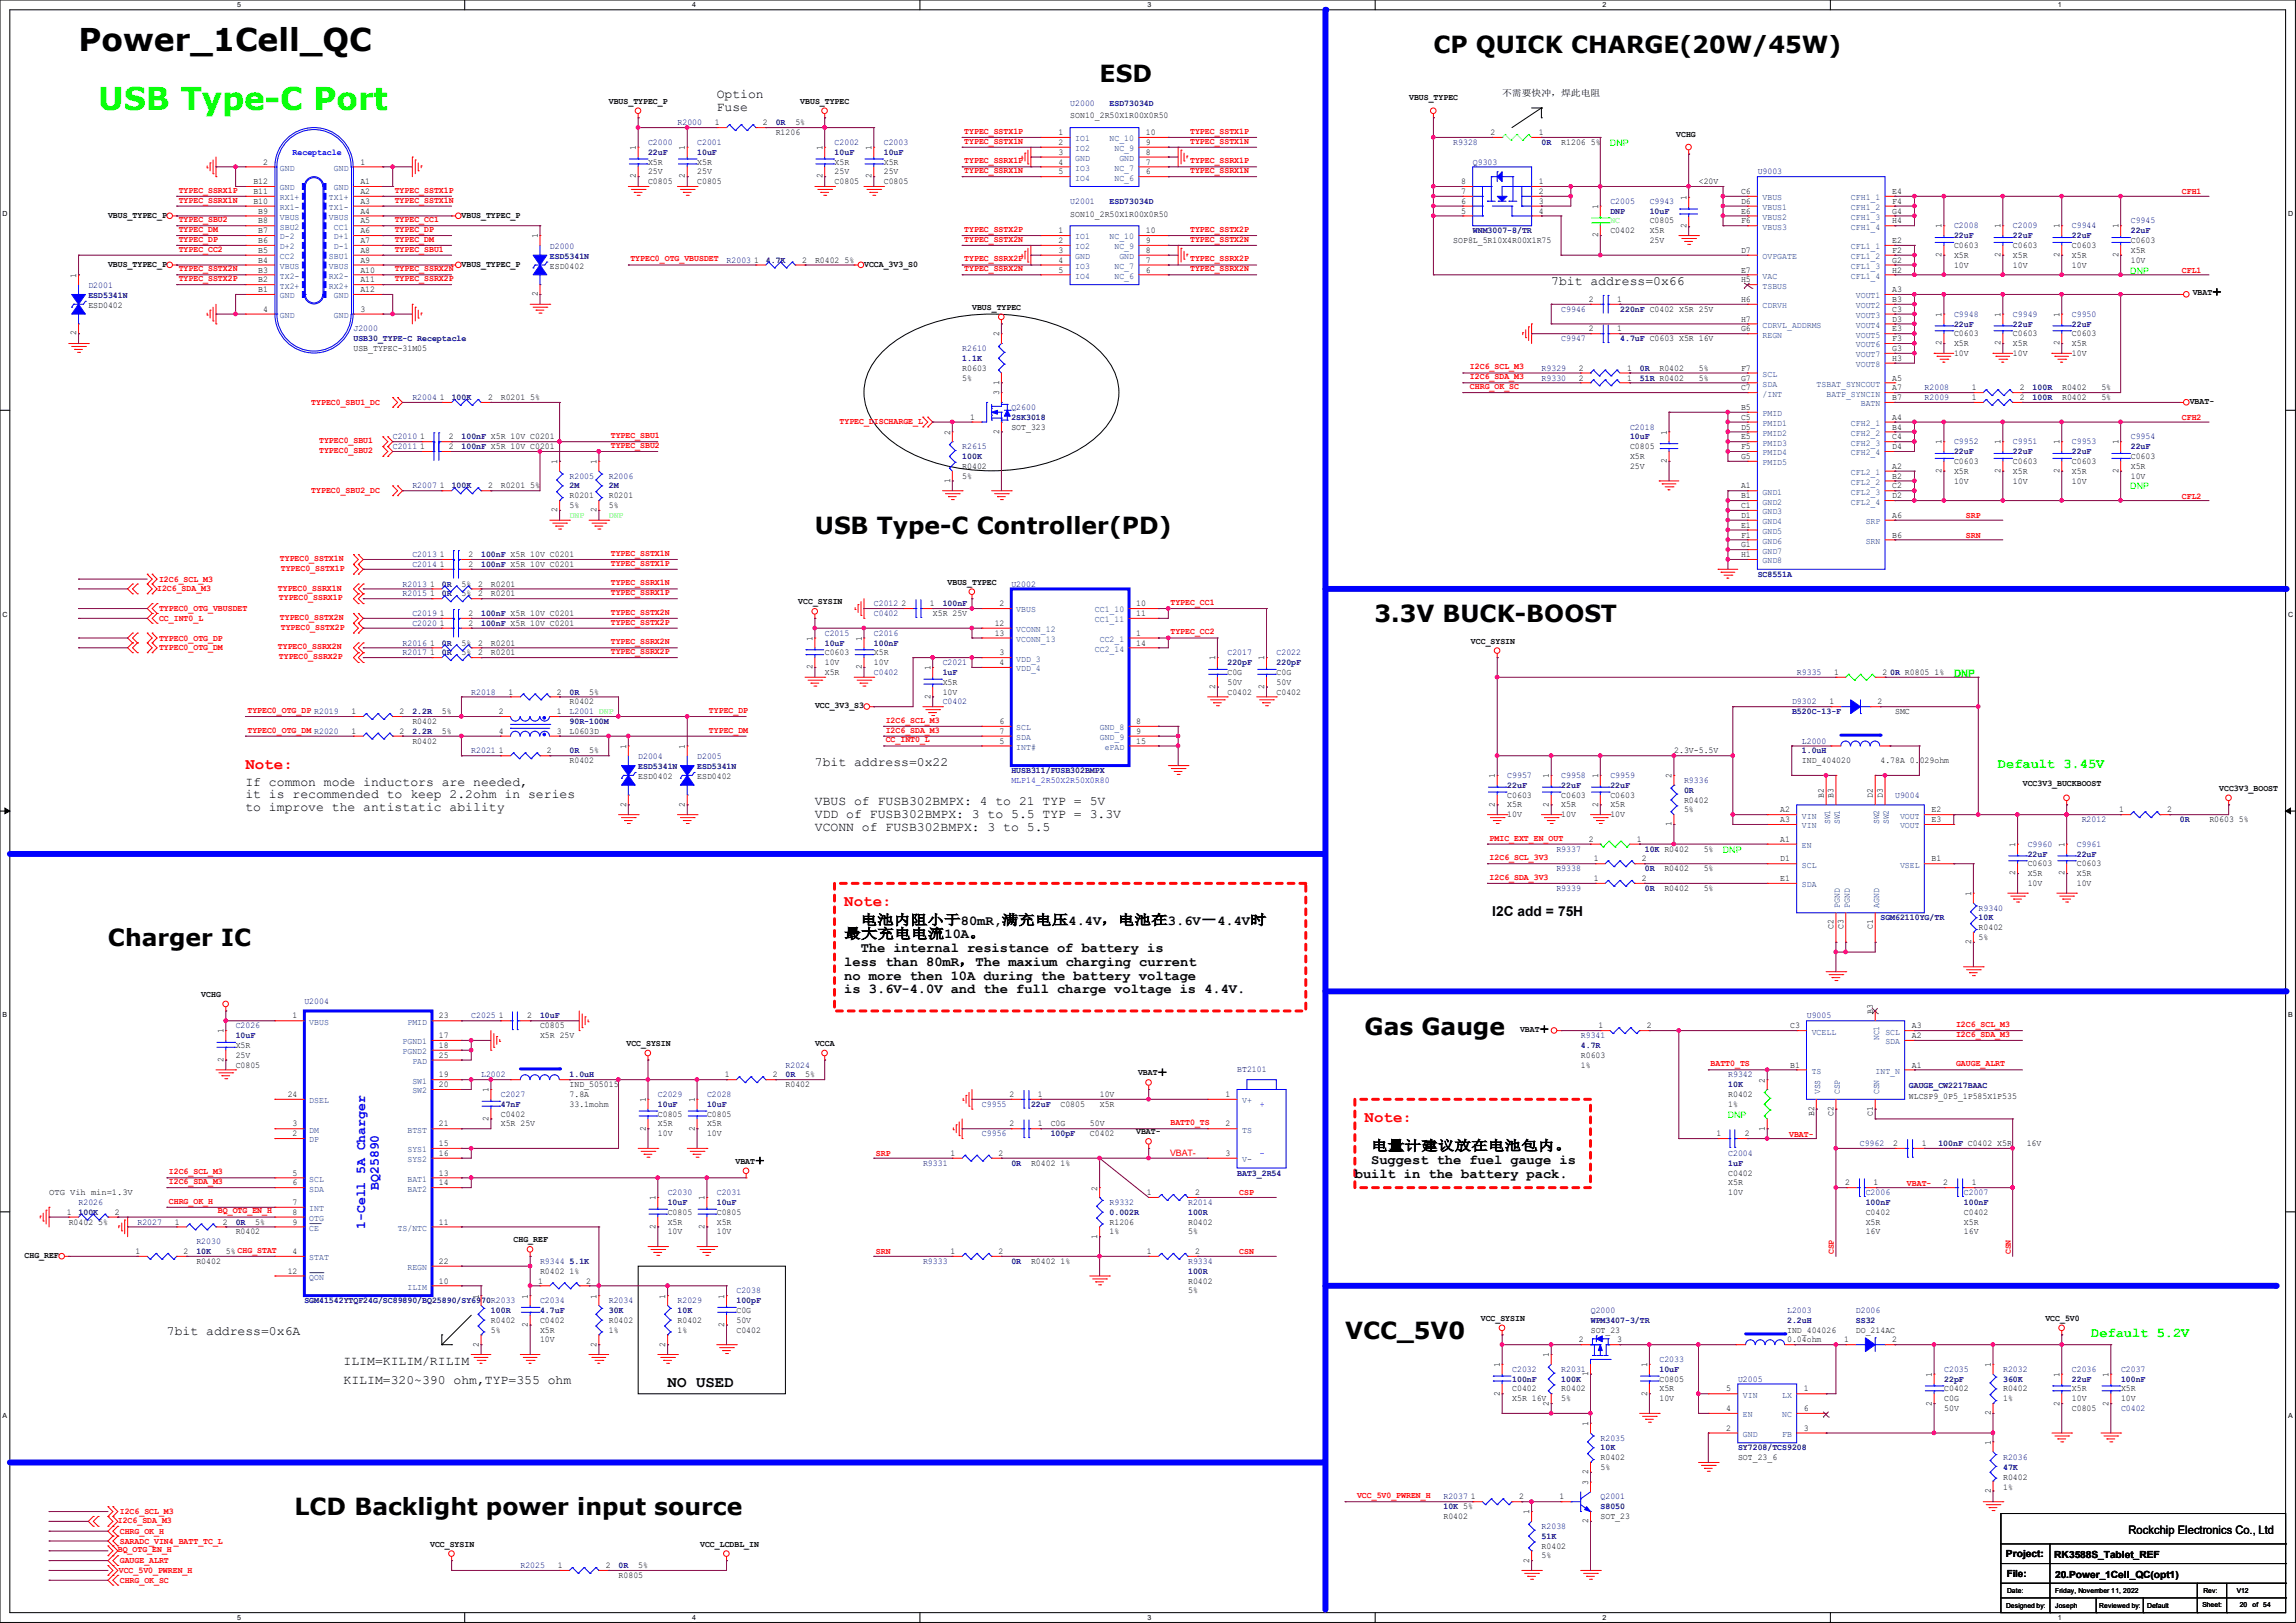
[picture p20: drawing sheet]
<svg xmlns="http://www.w3.org/2000/svg" width="297mm" height="210mm" viewBox="0 0 297 210" stroke-linecap="round" stroke-linejoin="round" font-family="sans-serif">
<defs><g id="words">
<text font-size="4.1" x="10.2" y="6.6">Power_1Cell_QC</text>
<text font-size="4.1" fill="#0f0" x="12.7" y="14.2">USB Type-C Port</text>
<g font-size="3">
<text x="142.2" y="10.7">ESD</text>
<text x="185.4" y="6.9">CP QUICK CHARGE(20W/45W)</text>
<text x="105.4" y="69.1">USB Type-C Controller(PD)</text>
<text x="177.8" y="80.5">3.3V BUCK-BOOST</text>
<text x="14" y="122.4">Charger IC</text>
<text x="176.5" y="133.9">Gas Gauge</text>
<text x="174" y="173.2">VCC_5V0</text>
<text x="38.1" y="196.1">LCD Backlight power input source</text>
</g>
<g font-size="2" fill="#f00">
<text x="31.7" y="99.5">Note:</text>
<text x="109.2" y="117.3">Note:</text>
<text x="176.5" y="145.2">Note:</text>
</g>
<text font-size="2" x="86.4" y="179.5">NO USED</text>
<g font-size="1.8" fill="#0f0">
<text x="258.4" y="99.3">Default 3.45V</text>
<text x="270.5" y="173">Default 5.2V</text>
</g>
<g font-size="1.8">
<text x="111.3" y="119.6">电池内阻小于80mR,满充电压4.4V，电池在3.6V－4.4V时</text>
<text x="193" y="118.5">I2C add = 75H</text>
<text x="109.2" y="125">less than 80mR，The maxium charging current</text>
<text x="109.2" y="121.4">最大充电电流10A。</text>
<text x="111.4" y="123.2">The internal resistance of battery is</text>
<text x="109.2" y="126.7">no more then 10A during the battery voltage</text>
<text x="109.2" y="128.5">is 3.6V-4.0V and the full charge voltage is 4.4V.</text>
<text x="177.4" y="148.8">电量计建议放在电池包内。</text>
<text x="175.3" y="152.4">built in the battery pack.</text>
<text x="177.4" y="150.6">Suggest the fuel gauge is</text>
</g>
<g font-size="1.8" fill="#00f">
<text x="49" y="153.9" transform="rotate(-90 49 153.9)">BQ25890</text>
<text x="47.2" y="159" transform="rotate(-90 47.2 159)">1-Cell 5A Charger</text>
</g>
<g font-size="1.7">
<text x="92.7" y="12.7">Option</text>
<text x="92.7" y="14.4">Fuse</text>
<text x="200.7" y="36.9">7bit address=0x66</text>
<text x="31.7" y="101.6">If common mode inductors are needed,</text>
<text x="105.4" y="99.1">7bit address=0x22</text>
<text x="31.7" y="103.3">it is recommended to keep 2.2ohm in series</text>
<text x="31.7" y="104.9">to improve the antistatic ability</text>
<text x="105.4" y="104.2">VBUS of FUSB302BMPX: 4 to 21 TYP = 5V</text>
<text x="105.4" y="105.8">VDD of FUSB302BMPX: 3 to 5.5 TYP = 3.3V</text>
<text x="105.4" y="107.5">VCONN of FUSB302BMPX: 3 to 5.5</text>
<text x="21.6" y="172.8">7bit address=0x6A</text>
<text x="44.4" y="176.6">ILIM=KILIM/RILIM</text>
<text x="44.4" y="179.1">KILIM=320~390 ohm,TYP=355 ohm</text>
</g>
<text font-size="1.5" x="275.3" y="198.5">Rockchip Electronics Co., Ltd</text>
<text font-size="1.4" fill="#0f0" x="252.7" y="87.6">DNP</text>
<g font-size="1.3">
<text x="259.5" y="201.5">Project:</text>
<text x="265.7" y="201.6">RK3588S_Tablet_REF</text>
<text x="259.6" y="204">File:</text>
<text x="265.8" y="204.1">20.Power_1Cell_QC(opt1)</text>
</g>
<g font-size="1.1">
<text x="78.8" y="13.4">VBUS_TYPEC_P</text>
<text x="92.5" y="16.2">1</text>
<text x="98.7" y="16.2">2</text>
<text x="100.3" y="17.5">R1206</text>
<text x="102.9" y="16.2">5%</text>
<text x="103.5" y="13.4">VBUS_TYPEC</text>
<text x="136.9" y="17.5">1</text>
<text x="138.5" y="15.3">SON10_2R50X1R00X0R50</text>
<text x="148.2" y="17.5">10</text>
<text x="182.3" y="12.9">VBUS_TYPEC</text>
<text x="192.8" y="17.5">2</text>
<text x="194.3" y="12.4">不需要快冲，焊此电阻</text>
<text x="199" y="17.5">1</text>
<text x="216.8" y="17.7">VCHG</text>
<text x="32.8" y="23.8">B12</text>
<text x="34" y="21.3">2</text>
<text x="46.6" y="21.3">1</text>
<text x="46.6" y="23.8">A1</text>
<text x="82.3" y="23.1" transform="rotate(-90 82.3 23.1)">2</text>
<text x="82.3" y="19.4" transform="rotate(-90 82.3 19.4)">1</text>
<text x="83.8" y="23.8">C0805</text>
<text x="83.8" y="21.3">X5R</text>
<text x="83.8" y="22.6">25V</text>
<text x="88.6" y="23.1" transform="rotate(-90 88.6 23.1)">2</text>
<text x="88.6" y="19.4" transform="rotate(-90 88.6 19.4)">1</text>
<text x="90.2" y="23.8">C0805</text>
<text x="90.2" y="21.3">X5R</text>
<text x="90.2" y="22.6">25V</text>
<text x="106.4" y="23.1" transform="rotate(-90 106.4 23.1)">2</text>
<text x="106.4" y="19.4" transform="rotate(-90 106.4 19.4)">1</text>
<text x="108" y="23.8">C0805</text>
<text x="108" y="21.3">X5R</text>
<text x="108" y="22.6">25V</text>
<text x="112.7" y="23.1" transform="rotate(-90 112.7 23.1)">2</text>
<text x="112.7" y="19.4" transform="rotate(-90 112.7 19.4)">1</text>
<text x="114.3" y="23.8">C0805</text>
<text x="114.3" y="21.3">X5R</text>
<text x="114.3" y="22.6">25V</text>
<text x="136.9" y="18.8">2</text>
<text x="136.9" y="21.3">4</text>
<text x="136.9" y="22.6">5</text>
<text x="136.9" y="20">3</text>
<text x="148.2" y="18.8">9</text>
<text x="148.2" y="21.3">7</text>
<text x="148.2" y="22.6">6</text>
<text x="148.2" y="20">8</text>
<text x="189" y="23.8">8</text>
<text x="199" y="23.8">1</text>
<text x="202" y="18.8">R1206</text>
<text x="205.8" y="18.8">5%</text>
<text x="219.7" y="23.8">&lt;20V</text>
<text x="14" y="28.2">VBUS_TYPEC_P</text>
<text x="32.8" y="25.1">B11</text>
<text x="32.8" y="26.4">B10</text>
<text x="33.4" y="27.6">B9</text>
<text x="33.4" y="28.9">B8</text>
<text x="46.6" y="25.1">A2</text>
<text x="46.6" y="26.4">A3</text>
<text x="46.6" y="27.6">A4</text>
<text x="46.6" y="28.9">A5</text>
<text x="59.7" y="28.2">VBUS_TYPEC_P</text>
<text x="138.5" y="28">SON10_2R50X1R00X0R50</text>
<text x="189" y="27.6">5</text>
<text x="189" y="26.4">6</text>
<text x="189" y="25.1">7</text>
<text x="199" y="26.4">3</text>
<text x="199" y="25.1">2</text>
<text x="199" y="27.6">4</text>
<text x="206.7" y="27" transform="rotate(-90 206.7 27)">1</text>
<text x="213.4" y="28.9">C0805</text>
<text x="218.1" y="29.6" transform="rotate(-90 218.1 29.6)">2</text>
<text x="218.1" y="25.9" transform="rotate(-90 218.1 25.9)">1</text>
<text x="225.2" y="25.1">C6</text>
<text x="225.2" y="26.4">D6</text>
<text x="225.2" y="27.6">E6</text>
<text x="225.2" y="28.9">F6</text>
<text x="244.8" y="25.1">E4</text>
<text x="244.8" y="26.4">F4</text>
<text x="244.8" y="27.6">G4</text>
<text x="244.8" y="28.9">H4</text>
<text x="251.2" y="29.6" transform="rotate(-90 251.2 29.6)">1</text>
<text x="258.8" y="29.6" transform="rotate(-90 258.8 29.6)">1</text>
<text x="266.4" y="29.6" transform="rotate(-90 266.4 29.6)">1</text>
<text x="274" y="29.6" transform="rotate(-90 274 29.6)">1</text>
<text x="9.9" y="35.9" transform="rotate(-90 9.9 35.9)">1</text>
<text x="14" y="34.5">VBUS_TYPEC_P</text>
<text x="33.4" y="30.2">B7</text>
<text x="33.4" y="31.5">B6</text>
<text x="33.4" y="32.7">B5</text>
<text x="33.4" y="34">B4</text>
<text x="33.4" y="35.3">B3</text>
<text x="46.6" y="30.2">A6</text>
<text x="46.6" y="31.5">A7</text>
<text x="46.6" y="32.7">A8</text>
<text x="46.6" y="34">A9</text>
<text x="46.6" y="35.3">A10</text>
<text x="59.7" y="34.5">VBUS_TYPEC_P</text>
<text x="69.6" y="30.8" transform="rotate(-90 69.6 30.8)">1</text>
<text x="71.1" y="34.8">ESD0402</text>
<text x="97.6" y="34">1</text>
<text x="103.8" y="34">2</text>
<text x="105.4" y="34">R0402</text>
<text x="109.2" y="34">5%</text>
<text x="111.8" y="34.5">VCCA_3V3_S0</text>
<text x="136.9" y="30.2">1</text>
<text x="136.9" y="31.5">2</text>
<text x="136.9" y="34">4</text>
<text x="136.9" y="35.3">5</text>
<text x="136.9" y="32.7">3</text>
<text x="148.2" y="30.2">10</text>
<text x="148.2" y="31.5">9</text>
<text x="148.2" y="34">7</text>
<text x="148.2" y="35.3">6</text>
<text x="148.2" y="32.7">8</text>
<text x="188" y="31.5">SOP8L_5R10X4R00X1R75</text>
<text x="206.7" y="30.7" transform="rotate(-90 206.7 30.7)">2</text>
<text x="208.3" y="30.2">C0402</text>
<text x="213.4" y="30.2">X5R</text>
<text x="213.4" y="31.5">25V</text>
<text x="225.2" y="32.7">D7</text>
<text x="225.2" y="35.3">E7</text>
<text x="244.8" y="31.5">E2</text>
<text x="244.8" y="32.7">F2</text>
<text x="244.8" y="34">G2</text>
<text x="244.8" y="35.3">H2</text>
<text x="251.2" y="33.2" transform="rotate(-90 251.2 33.2)">2</text>
<text x="252.8" y="32.1">C0603</text>
<text x="252.8" y="33.4">X5R</text>
<text x="252.8" y="34.6">10V</text>
<text x="258.8" y="33.2" transform="rotate(-90 258.8 33.2)">2</text>
<text x="260.4" y="32.1">C0603</text>
<text x="260.4" y="33.4">X5R</text>
<text x="260.4" y="34.6">10V</text>
<text x="266.4" y="33.2" transform="rotate(-90 266.4 33.2)">2</text>
<text x="268" y="32.1">C0603</text>
<text x="268" y="33.4">X5R</text>
<text x="268" y="34.6">10V</text>
<text x="274" y="33.2" transform="rotate(-90 274 33.2)">2</text>
<text x="275.6" y="31.5">C0603</text>
<text x="275.6" y="32.7">X5R</text>
<text x="275.6" y="34">10V</text>
<text x="11.4" y="39.8">ESD0402</text>
<text x="33.4" y="36.5">B2</text>
<text x="33.4" y="37.8">B1</text>
<text x="34" y="40.3">4</text>
<text x="46.6" y="40.3">3</text>
<text x="46.6" y="36.5">A11</text>
<text x="46.6" y="37.8">A12</text>
<text x="69.6" y="38.3" transform="rotate(-90 69.6 38.3)">2</text>
<text x="125.8" y="40.1">VBUS_TYPEC</text>
<text x="205.5" y="39.1">2</text>
<text x="209.2" y="39.1">1</text>
<text x="225.2" y="36.5">H5</text>
<text x="225.2" y="39.1">H6</text>
<text x="225.2" y="41.6">H7</text>
<text x="244.8" y="37.8">A3</text>
<text x="244.8" y="39.1">B3</text>
<text x="244.8" y="40.3">C3</text>
<text x="244.8" y="41.6">D3</text>
<text x="251.2" y="41" transform="rotate(-90 251.2 41)">1</text>
<text x="258.8" y="41" transform="rotate(-90 258.8 41)">1</text>
<text x="266.4" y="41" transform="rotate(-90 266.4 41)">1</text>
<text x="283.6" y="38.2">VBAT＋</text>
<text x="9.9" y="43.4" transform="rotate(-90 9.9 43.4)">2</text>
<text x="45.7" y="45.4">USB_TYPEC-31M05</text>
<text x="124.5" y="48">R0603</text>
<text x="129.2" y="43.5" transform="rotate(-90 129.2 43.5)">2</text>
<text x="204.2" y="48">2</text>
<text x="205.5" y="42.9">2</text>
<text x="209.2" y="42.9">1</text>
<text x="210.5" y="48">1</text>
<text x="214.7" y="48">R0402</text>
<text x="219.7" y="48">5%</text>
<text x="225.2" y="42.9">G6</text>
<text x="225.2" y="48">F7</text>
<text x="244.8" y="42.9">E3</text>
<text x="244.8" y="44.2">F3</text>
<text x="244.8" y="45.4">G3</text>
<text x="244.8" y="46.7">H3</text>
<text x="251.2" y="44.7" transform="rotate(-90 251.2 44.7)">2</text>
<text x="252.8" y="43.5">C0603</text>
<text x="252.8" y="44.8">X5R</text>
<text x="252.8" y="46.1">10V</text>
<text x="258.8" y="44.7" transform="rotate(-90 258.8 44.7)">2</text>
<text x="260.4" y="43.5">C0603</text>
<text x="260.4" y="44.8">X5R</text>
<text x="260.4" y="46.1">10V</text>
<text x="266.4" y="44.7" transform="rotate(-90 266.4 44.7)">2</text>
<text x="268" y="43.5">C0603</text>
<text x="268" y="44.8">X5R</text>
<text x="268" y="46.1">10V</text>
<text x="56.9" y="51.8">1</text>
<text x="63.1" y="51.8">2</text>
<text x="64.8" y="51.8">R0201</text>
<text x="68.6" y="51.8">5%</text>
<text x="124.5" y="49.2">5%</text>
<text x="129.2" y="51.2" transform="rotate(-90 129.2 51.2)">3</text>
<text x="129.2" y="49.8" transform="rotate(-90 129.2 49.8)">1</text>
<text x="204.2" y="49.2">2</text>
<text x="210.5" y="49.2">1</text>
<text x="219.7" y="49.2">5%</text>
<text x="225.2" y="49.2">G7</text>
<text x="225.2" y="50.5">C7</text>
<text x="225.2" y="53">B5</text>
<text x="244.8" y="49.2">A5</text>
<text x="244.8" y="50.5">A7</text>
<text x="244.8" y="51.8">B7</text>
<text x="255.1" y="51.8">1</text>
<text x="255.1" y="50.5">1</text>
<text x="261.3" y="51.8">2</text>
<text x="261.3" y="50.5">2</text>
<text x="266.7" y="51.8">R0402</text>
<text x="266.7" y="50.5">R0402</text>
<text x="271.8" y="51.8">5%</text>
<text x="271.8" y="50.5">5%</text>
<text x="283.3" y="52.3">VBAT-</text>
<text x="54.4" y="56.9">1</text>
<text x="54.4" y="58.1">1</text>
<text x="58" y="56.9">2</text>
<text x="58" y="58.1">2</text>
<text x="122.9" y="56.2" transform="rotate(-90 122.9 56.2)">2</text>
<text x="125.5" y="54.3">1</text>
<text x="129.2" y="56.1" transform="rotate(-90 129.2 56.1)">2</text>
<text x="130.8" y="55.6">SOT_323</text>
<text x="210.9" y="58.1">C0805</text>
<text x="210.9" y="59.4">X5R</text>
<text x="215.6" y="59.9" transform="rotate(-90 215.6 59.9)">2</text>
<text x="215.6" y="56.2" transform="rotate(-90 215.6 56.2)">1</text>
<text x="225.2" y="54.3">C5</text>
<text x="225.2" y="55.6">D5</text>
<text x="225.2" y="56.9">E5</text>
<text x="225.2" y="58.1">F5</text>
<text x="225.2" y="59.4">G5</text>
<text x="244.8" y="54.3">A4</text>
<text x="244.8" y="55.6">B4</text>
<text x="244.8" y="56.9">C4</text>
<text x="244.8" y="58.1">D4</text>
<text x="251.2" y="57.5" transform="rotate(-90 251.2 57.5)">1</text>
<text x="258.8" y="57.5" transform="rotate(-90 258.8 57.5)">1</text>
<text x="266.4" y="57.5" transform="rotate(-90 266.4 57.5)">1</text>
<text x="274" y="57.5" transform="rotate(-90 274 57.5)">1</text>
<text x="275.6" y="59.4">C0603</text>
<text x="56.9" y="63.2">1</text>
<text x="63.1" y="63.2">2</text>
<text x="64.8" y="63.2">R0201</text>
<text x="68.6" y="63.2">5%</text>
<text x="72.1" y="60" transform="rotate(-90 72.1 60)">1</text>
<text x="73.7" y="64.5">R0201</text>
<text x="73.7" y="65.7">5%</text>
<text x="77.2" y="60" transform="rotate(-90 77.2 60)">1</text>
<text x="78.8" y="64.5">R0201</text>
<text x="78.8" y="65.7">5%</text>
<text x="122.9" y="62.5" transform="rotate(-90 122.9 62.5)">1</text>
<text x="124.5" y="60.7">R0402</text>
<text x="124.5" y="61.9">5%</text>
<text x="210.9" y="60.7">25V</text>
<text x="225.2" y="63.2">A1</text>
<text x="225.2" y="64.5">B1</text>
<text x="225.2" y="65.7">C1</text>
<text x="244.8" y="60.7">A2</text>
<text x="244.8" y="61.9">B2</text>
<text x="244.8" y="63.2">C2</text>
<text x="244.8" y="64.5">D2</text>
<text x="251.2" y="61.2" transform="rotate(-90 251.2 61.2)">2</text>
<text x="252.8" y="60">C0603</text>
<text x="252.8" y="61.3">X5R</text>
<text x="252.8" y="62.6">10V</text>
<text x="258.8" y="61.2" transform="rotate(-90 258.8 61.2)">2</text>
<text x="260.4" y="60">C0603</text>
<text x="260.4" y="61.3">X5R</text>
<text x="260.4" y="62.6">10V</text>
<text x="266.4" y="61.2" transform="rotate(-90 266.4 61.2)">2</text>
<text x="268" y="60">C0603</text>
<text x="268" y="61.3">X5R</text>
<text x="268" y="62.6">10V</text>
<text x="274" y="61.2" transform="rotate(-90 274 61.2)">2</text>
<text x="275.6" y="60.7">X5R</text>
<text x="275.6" y="61.9">10V</text>
<text x="72.1" y="66.3" transform="rotate(-90 72.1 66.3)">2</text>
<text x="77.2" y="66.3" transform="rotate(-90 77.2 66.3)">2</text>
<text x="225.2" y="67">D1</text>
<text x="225.2" y="68.3">E1</text>
<text x="225.2" y="69.6">F1</text>
<text x="225.2" y="70.8">G1</text>
<text x="244.8" y="67">A6</text>
<text x="244.8" y="69.6">B6</text>
<text x="55.6" y="77.2">1</text>
<text x="55.6" y="75.9">1</text>
<text x="56.9" y="73.4">1</text>
<text x="56.9" y="72.1">1</text>
<text x="59.7" y="77.2">5%</text>
<text x="59.7" y="75.9">5%</text>
<text x="60.6" y="73.4">2</text>
<text x="60.6" y="72.1">2</text>
<text x="61.9" y="77.2">2</text>
<text x="61.9" y="75.9">2</text>
<text x="63.5" y="77.2">R0201</text>
<text x="63.5" y="75.9">R0201</text>
<text x="122.6" y="75.6">VBUS_TYPEC</text>
<text x="225.2" y="72.1">H1</text>
<text x="55.6" y="83.5">1</text>
<text x="56.9" y="79.7">1</text>
<text x="56.9" y="81">1</text>
<text x="59.7" y="83.5">5%</text>
<text x="60.6" y="79.7">2</text>
<text x="60.6" y="81">2</text>
<text x="61.9" y="83.5">2</text>
<text x="63.5" y="83.5">R0201</text>
<text x="103.3" y="78.2">VCC_SYSIN</text>
<text x="105.1" y="82.9" transform="rotate(-90 105.1 82.9)">1</text>
<text x="111.5" y="82.9" transform="rotate(-90 111.5 82.9)">1</text>
<text x="116.6" y="78.4">2</text>
<text x="120.3" y="78.4">1</text>
<text x="120.7" y="79.7">X5R 25V</text>
<text x="128.7" y="81">12</text>
<text x="128.7" y="82.3">13</text>
<text x="129.3" y="78.4">2</text>
<text x="147" y="82.3">1</text>
<text x="147" y="78.4">10</text>
<text x="147" y="79.7">11</text>
<text x="147" y="83.5">14</text>
<text x="190.3" y="83.3">VCC_SYSIN</text>
<text x="55.6" y="84.8">1</text>
<text x="59.7" y="84.8">5%</text>
<text x="61.9" y="84.8">2</text>
<text x="63.5" y="84.8">R0201</text>
<text x="65.8" y="89.9">1</text>
<text x="72" y="89.9">2</text>
<text x="76.2" y="89.9">5%</text>
<text x="105.1" y="86.6" transform="rotate(-90 105.1 86.6)">2</text>
<text x="106.7" y="84.8">C0603</text>
<text x="106.7" y="87.3">X5R</text>
<text x="106.7" y="86.1">10V</text>
<text x="111.5" y="86.6" transform="rotate(-90 111.5 86.6)">2</text>
<text x="113" y="84.8">X5R</text>
<text x="113" y="86.1">10V</text>
<text x="120.4" y="86.7" transform="rotate(-90 120.4 86.7)">1</text>
<text x="121.9" y="88.6">X5R</text>
<text x="121.9" y="89.9">10V</text>
<text x="129.3" y="84.8">3</text>
<text x="129.3" y="86.1">4</text>
<text x="157.2" y="89.1" transform="rotate(-90 157.2 89.1)">2</text>
<text x="157.2" y="85.5" transform="rotate(-90 157.2 85.5)">1</text>
<text x="158.8" y="89.9">C0402</text>
<text x="158.8" y="87.3">C0G</text>
<text x="158.8" y="88.6">50V</text>
<text x="163.5" y="89.1" transform="rotate(-90 163.5 89.1)">2</text>
<text x="163.5" y="85.5" transform="rotate(-90 163.5 85.5)">1</text>
<text x="165.1" y="89.9">C0402</text>
<text x="165.1" y="87.3">C0G</text>
<text x="165.1" y="88.6">50V</text>
<text x="237.3" y="87.3">1</text>
<text x="243.5" y="87.3">2</text>
<text x="250.2" y="87.3">1%</text>
<text x="45.5" y="92.4">1</text>
<text x="45.5" y="95">1</text>
<text x="51.7" y="92.4">2</text>
<text x="51.7" y="95">2</text>
<text x="53.3" y="93.7">R0402</text>
<text x="57.2" y="92.4">5%</text>
<text x="57.2" y="95">5%</text>
<text x="64.5" y="92.4">2</text>
<text x="64.5" y="95">4</text>
<text x="72" y="92.4">1</text>
<text x="72" y="95">3</text>
<text x="73.7" y="91.1">R0402</text>
<text x="73.7" y="95">L0603D</text>
<text x="105.4" y="91.7">VCC_3V3_S3</text>
<text x="120.4" y="90.4" transform="rotate(-90 120.4 90.4)">2</text>
<text x="129.3" y="93.7">6</text>
<text x="129.3" y="95">7</text>
<text x="147" y="93.7">8</text>
<text x="147" y="95">9</text>
<text x="236.6" y="91.1">1</text>
<text x="242.9" y="91.1">2</text>
<text x="245.2" y="92.4">SMC</text>
<text x="53.3" y="96.2">R0402</text>
<text x="64.5" y="97.5">1</text>
<text x="70.8" y="97.5">2</text>
<text x="73.7" y="98.8">R0402</text>
<text x="76.2" y="97.5">5%</text>
<text x="81" y="96.9" transform="rotate(-90 81 96.9)">1</text>
<text x="82.6" y="100.8">ESD0402</text>
<text x="88.6" y="96.9" transform="rotate(-90 88.6 96.9)">1</text>
<text x="90.2" y="100.8">ESD0402</text>
<text x="129.3" y="96.2">5</text>
<text x="147" y="96.2">15</text>
<text x="193.4" y="100.7" transform="rotate(-90 193.4 100.7)">1</text>
<text x="200.4" y="100.7" transform="rotate(-90 200.4 100.7)">1</text>
<text x="206.7" y="100.7" transform="rotate(-90 206.7 100.7)">1</text>
<text x="216.2" y="100.7" transform="rotate(-90 216.2 100.7)">2</text>
<text x="216.6" y="97.5">2.3V-5.5V</text>
<text x="233.1" y="98.8">IND_404020</text>
<text x="243.2" y="98.8">4.78A 0.029ohm</text>
<text x="261.7" y="101.7">VCC3V3_BUCKBOOST</text>
<text x="81" y="104.4" transform="rotate(-90 81 104.4)">2</text>
<text x="88.6" y="104.4" transform="rotate(-90 88.6 104.4)">2</text>
<text x="193.4" y="104.4" transform="rotate(-90 193.4 104.4)">2</text>
<text x="195" y="103.2">C0603</text>
<text x="195" y="104.5">X5R</text>
<text x="195" y="105.7">10V</text>
<text x="200.4" y="104.4" transform="rotate(-90 200.4 104.4)">2</text>
<text x="202" y="103.2">C0603</text>
<text x="202" y="104.5">X5R</text>
<text x="202" y="105.7">10V</text>
<text x="206.7" y="104.4" transform="rotate(-90 206.7 104.4)">2</text>
<text x="208.3" y="103.2">C0603</text>
<text x="208.3" y="104.5">X5R</text>
<text x="208.3" y="105.7">10V</text>
<text x="216.2" y="106.9" transform="rotate(-90 216.2 106.9)">1</text>
<text x="217.8" y="103.8">R0402</text>
<text x="217.8" y="105.1">5%</text>
<text x="230.3" y="105.1">A2</text>
<text x="230.3" y="106.4">A3</text>
<text x="235.9" y="103.2" transform="rotate(-90 235.9 103.2)">B2</text>
<text x="237.2" y="103.2" transform="rotate(-90 237.2 103.2)">B3</text>
<text x="242.3" y="103.2" transform="rotate(-90 242.3 103.2)">D2</text>
<text x="243.5" y="103.2" transform="rotate(-90 243.5 103.2)">D3</text>
<text x="249.8" y="105.1">E2</text>
<text x="249.8" y="106.4">E3</text>
<text x="274.1" y="105.1">1</text>
<text x="280.3" y="105.1">2</text>
<text x="285.8" y="106.4">R0603</text>
<text x="287.1" y="102.3">VCC3V3_BOOST</text>
<text x="289.6" y="106.4">5%</text>
<text x="205.5" y="108.9">2</text>
<text x="206.2" y="111.5">1</text>
<text x="211.7" y="108.9">1</text>
<text x="212.4" y="111.5">2</text>
<text x="215.3" y="112.7">R0402</text>
<text x="220.4" y="110.2">5%</text>
<text x="220.4" y="112.7">5%</text>
<text x="230.3" y="111.5">D1</text>
<text x="230.3" y="108.9">A1</text>
<text x="249.8" y="111.5">B1</text>
<text x="260.7" y="113.3" transform="rotate(-90 260.7 113.3)">2</text>
<text x="260.7" y="109.6" transform="rotate(-90 260.7 109.6)">1</text>
<text x="262.3" y="112.1">C0603</text>
<text x="262.3" y="113.4">X5R</text>
<text x="267" y="113.3" transform="rotate(-90 267 113.3)">2</text>
<text x="267" y="109.6" transform="rotate(-90 267 109.6)">1</text>
<text x="268.6" y="112.1">C0603</text>
<text x="268.6" y="113.4">X5R</text>
<text x="206.2" y="114">1</text>
<text x="212.4" y="114">2</text>
<text x="215.3" y="115.3">R0402</text>
<text x="220.4" y="115.3">5%</text>
<text x="230.3" y="114">E1</text>
<text x="255" y="115.9" transform="rotate(-90 255 115.9)">1</text>
<text x="262.3" y="114.6">10V</text>
<text x="268.6" y="114.6">10V</text>
<text x="237.2" y="120.3" transform="rotate(-90 237.2 120.3)">C2</text>
<text x="238.5" y="120.3" transform="rotate(-90 238.5 120.3)">C3</text>
<text x="242.3" y="120.3" transform="rotate(-90 242.3 120.3)">C1</text>
<text x="255" y="122.2" transform="rotate(-90 255 122.2)">2</text>
<text x="255.9" y="120.4">R0402</text>
<text x="255.9" y="121.6">5%</text>
<text x="26" y="129">VCHG</text>
<text x="37.9" y="131.8">1</text>
<text x="56.8" y="131.8">23</text>
<text x="64.5" y="131.8">1</text>
<text x="68.2" y="131.8">2</text>
<text x="242.3" y="131.2" transform="rotate(-90 242.3 131.2)">B3</text>
<text x="28.9" y="137.4" transform="rotate(-90 28.9 137.4)">2</text>
<text x="28.9" y="133.7" transform="rotate(-90 28.9 133.7)">1</text>
<text x="30.5" y="135.6">X5R</text>
<text x="30.5" y="136.9">25V</text>
<text x="56.8" y="134.3">17</text>
<text x="56.8" y="135.6">18</text>
<text x="56.8" y="136.9">25</text>
<text x="69.9" y="133.1">C0805</text>
<text x="69.9" y="134.3">X5R 25V</text>
<text x="81" y="135.3">VCC_SYSIN</text>
<text x="105.4" y="135.3">VCCA</text>
<text x="196.6" y="133.6">VBAT＋</text>
<text x="204.5" y="136.9">R0603</text>
<text x="206.8" y="133.1">1</text>
<text x="213" y="133.1">2</text>
<text x="231.6" y="133.1">C3</text>
<text x="247.3" y="133.1">A3</text>
<text x="247.3" y="134.3">A2</text>
<text x="30.5" y="138.1">C0805</text>
<text x="37.2" y="141.9">24</text>
<text x="56.8" y="139.4">19</text>
<text x="56.8" y="140.7">20</text>
<text x="63.2" y="141.3" transform="rotate(-90 63.2 141.3)">1</text>
<text x="73.7" y="140.7">IND_505015</text>
<text x="73.7" y="141.9">7.8A</text>
<text x="73.7" y="143.2">33.1mohm</text>
<text x="83.5" y="142.6" transform="rotate(-90 83.5 142.6)">1</text>
<text x="89.9" y="142.6" transform="rotate(-90 89.9 142.6)">1</text>
<text x="93.7" y="139.4">1</text>
<text x="100" y="139.4">2</text>
<text x="101.6" y="140.7">R0402</text>
<text x="104.2" y="139.4">5%</text>
<text x="130.6" y="141.9">2</text>
<text x="134.3" y="141.9">1</text>
<text x="137.2" y="143.2">C0805</text>
<text x="142.3" y="143.2">X5R</text>
<text x="142.3" y="141.9">10V</text>
<text x="147.2" y="139.2">VBAT＋</text>
<text x="158.5" y="141.9">1</text>
<text x="204.5" y="138.1">1%</text>
<text x="223.6" y="141.9">R0402</text>
<text x="223.6" y="143.2">1%</text>
<text x="228.3" y="140.1" transform="rotate(-90 228.3 140.1)">2</text>
<text x="231.6" y="138.1">B1</text>
<text x="246.9" y="142.2">WLCSP9_0P5_1P585X1P535</text>
<text x="247.3" y="138.1">A1</text>
<text x="37.9" y="147">2</text>
<text x="37.9" y="145.8">3</text>
<text x="56.8" y="148.3">15</text>
<text x="56.8" y="149.6">16</text>
<text x="56.8" y="145.8">21</text>
<text x="63.2" y="145" transform="rotate(-90 63.2 145)">2</text>
<text x="64.8" y="144.5">C0402</text>
<text x="64.8" y="145.8">X5R 25V</text>
<text x="83.5" y="146.3" transform="rotate(-90 83.5 146.3)">2</text>
<text x="85.1" y="144.5">C0805</text>
<text x="85.1" y="145.8">X5R</text>
<text x="85.1" y="147">10V</text>
<text x="89.9" y="146.3" transform="rotate(-90 89.9 146.3)">2</text>
<text x="91.5" y="144.5">C0805</text>
<text x="91.5" y="145.8">X5R</text>
<text x="91.5" y="147">10V</text>
<text x="123" y="149.6">1</text>
<text x="129.2" y="149.6">2</text>
<text x="130.6" y="145.8">2</text>
<text x="134.3" y="145.8">1</text>
<text x="135.9" y="145.8">C0G</text>
<text x="141" y="147">C0402</text>
<text x="141" y="145.8">50V</text>
<text x="147" y="146.8">VBAT-</text>
<text x="158.5" y="149.6">3</text>
<text x="158.5" y="145.8">2</text>
<text x="222" y="147">1</text>
<text x="225.7" y="147">2</text>
<text x="228.3" y="146.3" transform="rotate(-90 228.3 146.3)">1</text>
<text x="234.7" y="144.4" transform="rotate(-90 234.7 144.4)">B2</text>
<text x="237.2" y="144.4" transform="rotate(-90 237.2 144.4)">C2</text>
<text x="242.3" y="144.4" transform="rotate(-90 242.3 144.4)">C1</text>
<text x="244.9" y="148.3">2</text>
<text x="248.6" y="148.3">1</text>
<text x="262.2" y="148.3">16V</text>
<text x="6.3" y="154.6">OTG Vih min=1.3V</text>
<text x="37.9" y="152.1">5</text>
<text x="37.9" y="153.4">6</text>
<text x="37.9" y="155.9">7</text>
<text x="56.8" y="152.1">13</text>
<text x="56.8" y="153.4">14</text>
<text x="84.8" y="155.3" transform="rotate(-90 84.8 155.3)">1</text>
<text x="91.1" y="155.3" transform="rotate(-90 91.1 155.3)">1</text>
<text x="95.1" y="150.6">VBAT＋</text>
<text x="133.4" y="150.8">R0402</text>
<text x="137.2" y="150.8">1%</text>
<text x="141.9" y="154" transform="rotate(-90 141.9 154)">2</text>
<text x="148.4" y="154.6">1</text>
<text x="154.6" y="154.6">2</text>
<text x="223.6" y="152.1">C0402</text>
<text x="223.6" y="153.4">X5R</text>
<text x="223.6" y="154.6">10V</text>
<text x="238.7" y="153.4">2</text>
<text x="242.4" y="153.4">1</text>
<text x="251.4" y="153.4">2</text>
<text x="255.1" y="153.4">1</text>
<text x="8.6" y="157.2">1</text>
<text x="8.9" y="158.5">R0402</text>
<text x="12.7" y="158.5">5%</text>
<text x="14.9" y="157.2">2</text>
<text x="22.6" y="158.5">1</text>
<text x="28.8" y="158.5">2</text>
<text x="30.5" y="159.7">R0402</text>
<text x="33" y="158.5">5%</text>
<text x="37.9" y="157.2">8</text>
<text x="37.9" y="158.5">9</text>
<text x="56.8" y="158.5">11</text>
<text x="66.4" y="160.7">CHG_REF</text>
<text x="84.8" y="159" transform="rotate(-90 84.8 159)">2</text>
<text x="86.4" y="157.2">C0805</text>
<text x="86.4" y="158.5">X5R</text>
<text x="86.4" y="159.7">10V</text>
<text x="91.1" y="159" transform="rotate(-90 91.1 159)">2</text>
<text x="92.7" y="157.2">C0805</text>
<text x="92.7" y="158.5">X5R</text>
<text x="92.7" y="159.7">10V</text>
<text x="141.9" y="160.3" transform="rotate(-90 141.9 160.3)">1</text>
<text x="143.5" y="158.5">R1206</text>
<text x="143.5" y="159.7">1%</text>
<text x="153.7" y="158.5">R0402</text>
<text x="153.7" y="159.7">5%</text>
<text x="241.3" y="157.2">C0402</text>
<text x="241.3" y="158.5">X5R</text>
<text x="241.3" y="159.7">16V</text>
<text x="254" y="157.2">C0402</text>
<text x="254" y="158.5">X5R</text>
<text x="254" y="159.7">16V</text>
<text x="3.2" y="162.8">CHG_REF</text>
<text x="17.5" y="162.3">1</text>
<text x="23.8" y="162.3">2</text>
<text x="25.4" y="163.5">R0402</text>
<text x="29.2" y="162.3">5% CHG_STAT</text>
<text x="37.2" y="164.8">12</text>
<text x="37.9" y="162.3">4</text>
<text x="56.8" y="166.1">10</text>
<text x="56.8" y="163.5">22</text>
<text x="69.6" y="166.1">1</text>
<text x="69.9" y="164.8">R0402</text>
<text x="73.7" y="164.8">1%</text>
<text x="75.8" y="166.1">2</text>
<text x="123" y="162.3">1</text>
<text x="129.2" y="162.3">2</text>
<text x="133.4" y="163.5">R0402</text>
<text x="137.2" y="163.5">1%</text>
<text x="148.4" y="162.3">1</text>
<text x="153.7" y="166.1">R0402</text>
<text x="153.7" y="167.3">5%</text>
<text x="154.6" y="162.3">2</text>
<text x="61.9" y="168" transform="rotate(-90 61.9 168)">1</text>
<text x="63.5" y="171.2">R0402</text>
<text x="63.5" y="172.4">5%</text>
<text x="68.3" y="171.7" transform="rotate(-90 68.3 171.7)">2</text>
<text x="68.3" y="168" transform="rotate(-90 68.3 168)">1</text>
<text x="69.9" y="171.2">C0402</text>
<text x="69.9" y="172.4">X5R</text>
<text x="69.9" y="173.7">10V</text>
<text x="77.2" y="168" transform="rotate(-90 77.2 168)">1</text>
<text x="78.8" y="171.2">R0402</text>
<text x="78.8" y="172.4">1%</text>
<text x="86.1" y="168" transform="rotate(-90 86.1 168)">1</text>
<text x="87.6" y="171.2">R0402</text>
<text x="87.6" y="172.4">1%</text>
<text x="93.7" y="171.7" transform="rotate(-90 93.7 171.7)">2</text>
<text x="93.7" y="168" transform="rotate(-90 93.7 168)">1</text>
<text x="95.3" y="172.4">C0402</text>
<text x="95.3" y="169.9">C0G</text>
<text x="95.3" y="171.2">50V</text>
<text x="191.5" y="170.9">VCC_SYSIN</text>
<text x="204.2" y="173.7">2</text>
<text x="205.8" y="172.4">SOT_23</text>
<text x="209.2" y="173.7">3</text>
<text x="231.2" y="172.4">IND_404026</text>
<text x="231.2" y="173.7">0.04ohm</text>
<text x="238.5" y="173.7">1</text>
<text x="240.1" y="172.4">DO_214AC</text>
<text x="244.8" y="173.7">2</text>
<text x="264.6" y="170.9">VCC_5V0</text>
<text x="61.9" y="174.2" transform="rotate(-90 61.9 174.2)">2</text>
<text x="77.2" y="174.2" transform="rotate(-90 77.2 174.2)">2</text>
<text x="86.1" y="174.2" transform="rotate(-90 86.1 174.2)">2</text>
<text x="194" y="176.9" transform="rotate(-90 194 176.9)">1</text>
<text x="200.4" y="175.6" transform="rotate(-90 200.4 175.6)">1</text>
<text x="205.4" y="178" transform="rotate(-90 205.4 178)">1</text>
<text x="213.1" y="176.9" transform="rotate(-90 213.1 176.9)">1</text>
<text x="214.7" y="178.8">C0805</text>
<text x="249.9" y="178.2" transform="rotate(-90 249.9 178.2)">1</text>
<text x="257.5" y="176.9" transform="rotate(-90 257.5 176.9)">1</text>
<text x="266.4" y="178.2" transform="rotate(-90 266.4 178.2)">1</text>
<text x="272.8" y="178.2" transform="rotate(-90 272.8 178.2)">1</text>
<text x="194" y="180.6" transform="rotate(-90 194 180.6)">2</text>
<text x="195.6" y="180">C0402</text>
<text x="195.6" y="181.3">X5R 16V</text>
<text x="200.4" y="181.9" transform="rotate(-90 200.4 181.9)">2</text>
<text x="202" y="180">R0402</text>
<text x="202" y="181.3">5%</text>
<text x="205.4" y="184.5" transform="rotate(-90 205.4 184.5)">1</text>
<text x="213.1" y="180.6" transform="rotate(-90 213.1 180.6)">2</text>
<text x="214.7" y="180">X5R</text>
<text x="214.7" y="181.3">10V</text>
<text x="223.3" y="185.1">2</text>
<text x="223.3" y="182.6">4</text>
<text x="223.3" y="180">5</text>
<text x="233.3" y="180">1</text>
<text x="233.3" y="182.6">6</text>
<text x="233.3" y="185.1">3</text>
<text x="249.9" y="181.9" transform="rotate(-90 249.9 181.9)">2</text>
<text x="251.5" y="180">C0402</text>
<text x="251.5" y="181.3">C0G</text>
<text x="251.5" y="182.6">50V</text>
<text x="257.5" y="183.1" transform="rotate(-90 257.5 183.1)">2</text>
<text x="259.1" y="180">R0402</text>
<text x="259.1" y="181.3">1%</text>
<text x="266.4" y="181.9" transform="rotate(-90 266.4 181.9)">2</text>
<text x="268" y="182.6">C0805</text>
<text x="268" y="180">X5R</text>
<text x="268" y="181.3">10V</text>
<text x="272.8" y="181.9" transform="rotate(-90 272.8 181.9)">2</text>
<text x="274.4" y="180">X5R</text>
<text x="274.4" y="181.3">10V</text>
<text x="205.4" y="190.8" transform="rotate(-90 205.4 190.8)">2</text>
<text x="207" y="188.9">R0402</text>
<text x="207" y="190.2">5%</text>
<text x="224.8" y="188.9">SOT_23_6</text>
<text x="257.5" y="186.9" transform="rotate(-90 257.5 186.9)">1</text>
<text x="259.1" y="191.5">R0402</text>
<text x="186.7" y="196.6">R0402</text>
<text x="190.3" y="194">1</text>
<text x="196.5" y="194">2</text>
<text x="197.8" y="196" transform="rotate(-90 197.8 196)">1</text>
<text x="201.7" y="194">1</text>
<text x="205.4" y="197.1" transform="rotate(-90 205.4 197.1)">2</text>
<text x="205.4" y="192.1" transform="rotate(-90 205.4 192.1)">3</text>
<text x="207" y="196.6">SOT_23</text>
<text x="257.5" y="193.2" transform="rotate(-90 257.5 193.2)">2</text>
<text x="259.1" y="192.7">1%</text>
<text x="55.6" y="200.1">VCC_SYSIN</text>
<text x="72.1" y="202.9">1</text>
<text x="78.4" y="202.9">2</text>
<text x="82.6" y="202.9">5%</text>
<text x="90.6" y="200.1">VCC_LCDBL_IN</text>
<text x="197.8" y="202.2" transform="rotate(-90 197.8 202.2)">2</text>
<text x="199.4" y="200.4">R0402</text>
<text x="199.4" y="201.6">5%</text>
<text x="80" y="204.2">R0805</text>
</g>
<g font-size="1.1" fill="#000080">
<text x="87.6" y="16.2">R2000</text>
<text x="100.3" y="16.2">0R</text>
<text x="138.5" y="13.7">U2000</text>
<text x="143.5" y="13.7">ESD73034D</text>
<text x="83.8" y="18.8">C2000</text>
<text x="83.8" y="20">22uF</text>
<text x="90.2" y="18.8">C2001</text>
<text x="90.2" y="20">10uF</text>
<text x="108" y="18.8">C2002</text>
<text x="108" y="20">10uF</text>
<text x="114.3" y="18.8">C2003</text>
<text x="114.3" y="20">10uF</text>
<text x="188" y="18.8">R9328</text>
<text x="190.5" y="21.3">Q9303</text>
<text x="199.4" y="18.8">0R</text>
<text x="227.4" y="22.6">U9003</text>
<text x="138.5" y="26.4">U2001</text>
<text x="143.5" y="26.4">ESD73034D</text>
<text x="208.3" y="26.4">C2005</text>
<text x="208.3" y="27.6">DNP</text>
<text x="213.4" y="26.4">C9943</text>
<text x="213.4" y="27.6">10uF</text>
<text x="252.8" y="29.5">C2008</text>
<text x="260.4" y="29.5">C2009</text>
<text x="268" y="29.5">C9944</text>
<text x="275.6" y="28.9">C9945</text>
<text x="71.1" y="32.2">D2000</text>
<text x="71.1" y="33.5">ESD5341N</text>
<text x="94" y="34">R2003</text>
<text x="99.1" y="34">4.7K</text>
<text x="190.5" y="30.2">WNM3007-8/TR</text>
<text x="252.8" y="30.8">22uF</text>
<text x="260.4" y="30.8">22uF</text>
<text x="268" y="30.8">22uF</text>
<text x="275.6" y="30.2">22uF</text>
<text x="11.4" y="37.3">D2001</text>
<text x="11.4" y="38.6">ESD5341N</text>
<text x="202" y="40.3">C9946</text>
<text x="209.6" y="40.3">220nF C0402 X5R 25V</text>
<text x="252.8" y="41">C9948</text>
<text x="260.4" y="41">C9949</text>
<text x="268" y="41">C9950</text>
<text x="45.7" y="42.9">J2000</text>
<text x="45.7" y="44.2">USB30_TYPE-C Receptacle</text>
<text x="124.5" y="45.4">R2610</text>
<text x="124.5" y="46.7">1.1K</text>
<text x="199.4" y="48">R9329</text>
<text x="202" y="44.2">C9947</text>
<text x="209.6" y="44.2">4.7uF C0603 X5R 16V</text>
<text x="212.1" y="48">0R</text>
<text x="252.8" y="42.2">22uF</text>
<text x="260.4" y="42.2">22uF</text>
<text x="268" y="42.2">22uF</text>
<text x="53.3" y="51.8">R2004</text>
<text x="58.4" y="51.8">100K</text>
<text x="130.8" y="53">Q2600</text>
<text x="199.4" y="49.2">R9330</text>
<text x="212.1" y="49.2">51R R0402</text>
<text x="249" y="51.8">R2009</text>
<text x="249" y="50.5">R2008</text>
<text x="262.9" y="51.8">100R</text>
<text x="262.9" y="50.5">100R</text>
<text x="50.8" y="56.9">C2010</text>
<text x="50.8" y="58.1">C2011</text>
<text x="59.7" y="56.9">100nF X5R 10V C0201</text>
<text x="59.7" y="58.1">100nF X5R 10V C0201</text>
<text x="124.5" y="58.1">R2615</text>
<text x="124.5" y="59.4">100K</text>
<text x="130.8" y="54.3">2SK3018</text>
<text x="210.9" y="55.6">C2018</text>
<text x="210.9" y="56.9">10uF</text>
<text x="252.8" y="57.5">C9952</text>
<text x="252.8" y="58.8">22uF</text>
<text x="260.4" y="57.5">C9951</text>
<text x="260.4" y="58.8">22uF</text>
<text x="268" y="57.5">C9953</text>
<text x="268" y="58.8">22uF</text>
<text x="275.6" y="56.9">C9954</text>
<text x="275.6" y="58.1">22uF</text>
<text x="53.3" y="63.2">R2007</text>
<text x="58.4" y="63.2">100K</text>
<text x="73.7" y="61.9">R2005</text>
<text x="73.7" y="63.2">2M</text>
<text x="78.8" y="61.9">R2006</text>
<text x="78.8" y="63.2">2M</text>
<text x="52.1" y="77.2">R2015</text>
<text x="52.1" y="75.9">R2013</text>
<text x="53.3" y="73.4">C2014</text>
<text x="53.3" y="72.1">C2013</text>
<text x="57.2" y="77.2">0R</text>
<text x="57.2" y="75.9">0R</text>
<text x="62.2" y="73.4">100nF X5R 10V C0201</text>
<text x="62.2" y="72.1">100nF X5R 10V C0201</text>
<text x="130.8" y="75.9">U2002</text>
<text x="227.4" y="74.6">SC8551A</text>
<text x="52.1" y="83.5">R2016</text>
<text x="53.3" y="79.7">C2019</text>
<text x="53.3" y="81">C2020</text>
<text x="57.2" y="83.5">0R</text>
<text x="62.2" y="79.7">100nF X5R 10V C0201</text>
<text x="62.2" y="81">100nF X5R 10V C0201</text>
<text x="106.7" y="82.3">C2015</text>
<text x="106.7" y="83.5">10uF</text>
<text x="113" y="82.3">C2016</text>
<text x="113" y="83.5">100nF</text>
<text x="113" y="78.4">C2012</text>
<text x="113" y="79.7">C0402</text>
<text x="121.9" y="78.4">100nF</text>
<text x="52.1" y="84.8">R2017</text>
<text x="57.2" y="84.8">0R</text>
<text x="61" y="89.9">R2018</text>
<text x="73.7" y="89.9">0R</text>
<text x="113" y="87.3">C0402</text>
<text x="121.9" y="86.1">C2021</text>
<text x="121.9" y="87.3">1uF</text>
<text x="158.8" y="84.8">C2017</text>
<text x="158.8" y="86.1">220pF</text>
<text x="165.1" y="84.8">C2022</text>
<text x="165.1" y="86.1">220pF</text>
<text x="232.4" y="87.3">R9335</text>
<text x="244.5" y="87.3">0R R0805</text>
<text x="53.3" y="92.4">2.2R</text>
<text x="53.3" y="95">2.2R</text>
<text x="73.7" y="92.4">L2001 DNP</text>
<text x="73.7" y="93.7">90R-100M</text>
<text x="121.9" y="91.1">C0402</text>
<text x="231.8" y="91.1">D9302</text>
<text x="231.8" y="92.4">B520C-13-F</text>
<text x="61" y="97.5">R2021</text>
<text x="73.7" y="97.5">0R</text>
<text x="82.6" y="98.3">D2004</text>
<text x="82.6" y="99.5">ESD5341N</text>
<text x="90.2" y="98.3">D2005</text>
<text x="90.2" y="99.5">ESD5341N</text>
<text x="130.8" y="100">HUSB311/FUSB302BMPX</text>
<text x="195" y="100.7">C9957</text>
<text x="195" y="101.9">22uF</text>
<text x="202" y="100.7">C9958</text>
<text x="202" y="101.9">22uF</text>
<text x="208.3" y="100.7">C9959</text>
<text x="208.3" y="101.9">22uF</text>
<text x="217.8" y="101.3">R9336</text>
<text x="233.1" y="96.2">L2000</text>
<text x="233.1" y="97.5">1.0uH</text>
<text x="217.8" y="102.6">0R</text>
<text x="245.2" y="103.2">U9004</text>
<text x="269.3" y="106.4">R2012</text>
<text x="282" y="106.4">0R</text>
<text x="201.3" y="110.2">R9337</text>
<text x="201.3" y="112.7">R9338</text>
<text x="212.8" y="110.2">10K R0402</text>
<text x="212.8" y="112.7">0R</text>
<text x="262.3" y="109.6">C9960</text>
<text x="262.3" y="110.8">22uF</text>
<text x="268.6" y="109.6">C9961</text>
<text x="268.6" y="110.8">22uF</text>
<text x="201.3" y="115.3">R9339</text>
<text x="212.8" y="115.3">0R</text>
<text x="243.2" y="119.1">SGM62110YG/TR</text>
<text x="255.9" y="117.8">R9340</text>
<text x="255.9" y="119.1">10K</text>
<text x="39.4" y="129.9">U2004</text>
<text x="61" y="131.8">C2025</text>
<text x="69.9" y="131.8">10uF</text>
<text x="233.7" y="131.8">U9005</text>
<text x="30.5" y="133.1">C2026</text>
<text x="30.5" y="134.3">10uF</text>
<text x="204.5" y="134.3">R9341</text>
<text x="204.5" y="135.6">4.7R</text>
<text x="62.2" y="139.4">L2002</text>
<text x="64.8" y="141.9">C2027</text>
<text x="64.8" y="143.2">47nF</text>
<text x="73.7" y="139.4">1.0uH</text>
<text x="85.1" y="141.9">C2029</text>
<text x="85.1" y="143.2">10uF</text>
<text x="91.5" y="141.9">C2028</text>
<text x="91.5" y="143.2">10uF</text>
<text x="101.6" y="138.1">R2024</text>
<text x="101.6" y="139.4">0R</text>
<text x="127" y="143.2">C9955</text>
<text x="133.4" y="143.2">22uF</text>
<text x="160" y="138.8">BT2101</text>
<text x="223.6" y="139.4">R9342</text>
<text x="223.6" y="140.7">10K</text>
<text x="246.9" y="140.8">GAUGE_CW2217BAAC</text>
<text x="127" y="147">C9956</text>
<text x="135.9" y="147">100pF</text>
<text x="223.6" y="149.6">C2004</text>
<text x="240.6" y="148.3">C9962</text>
<text x="250.7" y="148.3">100nF C0402 X5R</text>
<text x="10.2" y="155.9">R2026</text>
<text x="86.4" y="154.6">C2030</text>
<text x="86.4" y="155.9">10uF</text>
<text x="92.7" y="154.6">C2031</text>
<text x="92.7" y="155.9">10uF</text>
<text x="119.4" y="150.8">R9331</text>
<text x="130.8" y="150.8">0R</text>
<text x="143.5" y="155.9">R9332</text>
<text x="153.7" y="155.9">R2014</text>
<text x="160" y="152.1">BAT3_2R54</text>
<text x="223.6" y="150.8">1uF</text>
<text x="241.3" y="154.6">C2006</text>
<text x="241.3" y="155.9">100nF</text>
<text x="254" y="154.6">C2007</text>
<text x="254" y="155.9">100nF</text>
<text x="10.2" y="157.2">100K</text>
<text x="17.8" y="158.5">R2027</text>
<text x="25.4" y="161">R2030</text>
<text x="30.5" y="158.5">0R</text>
<text x="143.5" y="157.2">0.002R</text>
<text x="153.7" y="157.2">100R</text>
<text x="25.4" y="162.3">10K</text>
<text x="69.9" y="163.5">R9344</text>
<text x="73.7" y="163.5">5.1K</text>
<text x="95.3" y="167.3">C2038</text>
<text x="119.4" y="163.5">R9333</text>
<text x="130.8" y="163.5">0R</text>
<text x="153.7" y="163.5">R9334</text>
<text x="153.7" y="164.8">100R</text>
<text x="39.4" y="168.6">SGM41542YTQF24G/SC89890/BQ25890/SY6970R2033</text>
<text x="63.5" y="169.9">100R</text>
<text x="69.9" y="168.6">C2034</text>
<text x="69.9" y="169.9">4.7uF</text>
<text x="78.8" y="168.6">R2034</text>
<text x="78.8" y="169.9">30K</text>
<text x="87.6" y="168.6">R2029</text>
<text x="87.6" y="169.9">10K</text>
<text x="95.3" y="168.6">100pF</text>
<text x="205.8" y="169.9">Q2000</text>
<text x="205.8" y="171.2">WPM3407-3/TR</text>
<text x="231.2" y="169.9">L2003</text>
<text x="231.2" y="171.2">2.2uH</text>
<text x="240.1" y="169.9">D2006</text>
<text x="240.1" y="171.2">SS32</text>
<text x="195.6" y="177.5">C2032</text>
<text x="195.6" y="178.8">100nF</text>
<text x="202" y="177.5">R2031</text>
<text x="202" y="178.8">100K</text>
<text x="214.7" y="176.2">C2033</text>
<text x="214.7" y="177.5">10uF</text>
<text x="224.8" y="178.8">U2005</text>
<text x="251.5" y="177.5">C2035</text>
<text x="251.5" y="178.8">22pF</text>
<text x="259.1" y="177.5">R2032</text>
<text x="259.1" y="178.8">360K</text>
<text x="268" y="177.5">C2036</text>
<text x="268" y="178.8">22uF</text>
<text x="274.4" y="177.5">C2037</text>
<text x="274.4" y="178.8">100nF</text>
<text x="274.4" y="182.6">C0402</text>
<text x="207" y="186.4">R2035</text>
<text x="207" y="187.7">10K</text>
<text x="224.8" y="187.7">SY7208/TCS9208</text>
<text x="259.1" y="188.9">R2036</text>
<text x="259.1" y="190.2">47K</text>
<text x="186.7" y="194">R2037</text>
<text x="186.7" y="195.3">10K 5%</text>
<text x="199.4" y="197.8">R2038</text>
<text x="207" y="194">Q2001</text>
<text x="207" y="195.3">S8050</text>
<text x="67.3" y="202.9">R2025</text>
<text x="80" y="202.9">0R</text>
<text x="199.4" y="199.1">51K</text>
</g>
<g font-size="1.1" fill="#f00">
<text x="124.7" y="17.3">TYPEC_SSTX1P</text>
<text x="153.9" y="17.3">TYPEC_SSTX1P</text>
<text x="124.7" y="18.6">TYPEC_SSTX1N</text>
<text x="124.7" y="21.1">TYPEC_SSRX1P</text>
<text x="124.7" y="22.4">TYPEC_SSRX1N</text>
<text x="153.9" y="18.6">TYPEC_SSTX1N</text>
<text x="153.9" y="21.1">TYPEC_SSRX1P</text>
<text x="153.9" y="22.4">TYPEC_SSRX1N</text>
<text x="23.1" y="24.9">TYPEC_SSRX1P</text>
<text x="23.1" y="26.2">TYPEC_SSRX1N</text>
<text x="23.1" y="28.7">TYPEC_SBU2</text>
<text x="51.1" y="24.9">TYPEC_SSTX1P</text>
<text x="51.1" y="26.2">TYPEC_SSTX1N</text>
<text x="51.1" y="28.7">TYPEC_CC1</text>
<text x="282.2" y="25.1">CFH1</text>
<text x="23.1" y="31.3">TYPEC_DP</text>
<text x="23.1" y="30">TYPEC_DM</text>
<text x="23.1" y="35.1">TYPEC_SSTX2N</text>
<text x="23.1" y="32.6">TYPEC_CC2</text>
<text x="51.1" y="30">TYPEC_DP</text>
<text x="51.1" y="31.3">TYPEC_DM</text>
<text x="51.1" y="35.1">TYPEC_SSRX2N</text>
<text x="51.1" y="32.6">TYPEC_SBU1</text>
<text x="81.5" y="33.8">TYPEC0_OTG_VBUSDET</text>
<text x="124.7" y="30">TYPEC_SSTX2P</text>
<text x="124.7" y="31.3">TYPEC_SSTX2N</text>
<text x="124.7" y="33.8">TYPEC_SSRX2P</text>
<text x="124.7" y="35.1">TYPEC_SSRX2N</text>
<text x="153.9" y="30">TYPEC_SSTX2P</text>
<text x="153.9" y="31.3">TYPEC_SSTX2N</text>
<text x="153.9" y="33.8">TYPEC_SSRX2P</text>
<text x="153.9" y="35.1">TYPEC_SSRX2N</text>
<text x="282.2" y="35.3">CFL1</text>
<text x="23.1" y="36.4">TYPEC_SSTX2P</text>
<text x="51.1" y="36.4">TYPEC_SSRX2P</text>
<text x="190.1" y="47.8">I2C6_SCL_M3</text>
<text x="40.3" y="52.4">TYPEC0_SBU1_DC</text>
<text x="190.1" y="49.1">I2C6_SDA_M3</text>
<text x="190.1" y="50.3">CHRG_OK_SC</text>
<text x="41.3" y="58.6">TYPEC0_SBU2</text>
<text x="41.3" y="57.4">TYPEC0_SBU1</text>
<text x="79" y="56.7">TYPEC_SBU1</text>
<text x="79" y="58">TYPEC_SBU2</text>
<text x="108.6" y="54.8">TYPEC_DISCHARGE_L</text>
<text x="282.2" y="54.4">CFH2</text>
<text x="40.3" y="63.8">TYPEC0_SBU2_DC</text>
<text x="282.2" y="64.5">CFL2</text>
<text x="79" y="71.9">TYPEC_SSTX1N</text>
<text x="254.3" y="67.1">SRP</text>
<text x="254.3" y="69.6">SRN</text>
<text x="20.3" y="76.4">I2C6_SDA_M3</text>
<text x="20.6" y="75.3">I2C6_SCL_M3</text>
<text x="35.9" y="76.4">TYPEC0_SSRX1N</text>
<text x="36.1" y="77.7">TYPEC0_SSRX1P</text>
<text x="36.2" y="72.6">TYPEC0_SSTX1N</text>
<text x="36.3" y="73.9">TYPEC0_SSTX1P</text>
<text x="79" y="75.7">TYPEC_SSRX1N</text>
<text x="79" y="77">TYPEC_SSRX1P</text>
<text x="79" y="73.2">TYPEC_SSTX1P</text>
<text x="20.6" y="82.9">TYPEC0_OTG_DP</text>
<text x="20.6" y="80.3">CC_INT0_L</text>
<text x="20.6" y="79.1">TYPEC0_OTG_VBUSDET</text>
<text x="36.2" y="80.2">TYPEC0_SSTX2N</text>
<text x="36.3" y="81.5">TYPEC0_SSTX2P</text>
<text x="79" y="83.4">TYPEC_SSRX2N</text>
<text x="79" y="80.8">TYPEC_SSTX2P</text>
<text x="79" y="79.5">TYPEC_SSTX2N</text>
<text x="151.4" y="78.3">TYPEC_CC1</text>
<text x="151.4" y="82.1">TYPEC_CC2</text>
<text x="20.6" y="84.2">TYPEC0_OTG_DM</text>
<text x="35.9" y="84">TYPEC0_SSRX2N</text>
<text x="36.1" y="85.3">TYPEC0_SSRX2P</text>
<text x="79" y="84.6">TYPEC_SSRX2P</text>
<text x="32" y="92.2">TYPEC0_OTG_DP R2019</text>
<text x="32" y="94.8">TYPEC0_OTG_DM R2020</text>
<text x="91.7" y="94.8">TYPEC_DM</text>
<text x="91.7" y="92.2">TYPEC_DP</text>
<text x="114.6" y="93.5">I2C6_SCL_M3</text>
<text x="114.6" y="94.8">I2C6_SDA_M3</text>
<text x="114.6" y="96.1">CC_INT0_L</text>
<text x="192.7" y="108.8">PMIC_EXT_EN_OUT</text>
<text x="192.7" y="111.3">I2C6_SCL_3V3</text>
<text x="192.7" y="113.8">I2C6_SDA_3V3</text>
<text x="221.3" y="138">BATT0_TS</text>
<text x="253" y="132.9">I2C6_SCL_M3</text>
<text x="253" y="134.2">I2C6_SDA_M3</text>
<text x="253" y="138">GAUGE_ALRT</text>
<text x="113.3" y="149.6">SRP</text>
<text x="151.4" y="149.6">VBAT-</text>
<text x="151.4" y="145.6">BATT0_TS</text>
<text x="231.4" y="147.1">VBAT-</text>
<text x="21.8" y="151.9">I2C6_SCL_M3</text>
<text x="21.8" y="153.2">I2C6_SDA_M3</text>
<text x="21.8" y="155.7">CHRG_OK_H</text>
<text x="160.3" y="154.7">CSP</text>
<text x="246.7" y="153.4">VBAT-</text>
<text x="28.2" y="157">BQ_OTG_EN_H</text>
<text x="113.3" y="162.3">SRN</text>
<text x="160.3" y="162.3">CSN</text>
<text x="237.2" y="162.3" transform="rotate(-90 237.2 162.3)">CSP</text>
<text x="260.1" y="162.3" transform="rotate(-90 260.1 162.3)">CSN</text>
<text x="15.2" y="197.1">I2C6_SDA_M3</text>
<text x="15.5" y="195.9">I2C6_SCL_M3</text>
<text x="175.5" y="193.8">VCC_5V0_PWREN_H</text>
<text x="15.2" y="200.9">BQ_OTG_EN_H</text>
<text x="15.4" y="203.5">VCC_5V0_PWREN_H</text>
<text x="15.5" y="198.5">CHRG_OK_H</text>
<text x="15.5" y="199.7">SARADC_VIN4_BATT_TC_L</text>
<text x="15.5" y="202.3">GAUGE_ALRT</text>
<text x="15.5" y="204.8">CHRG_OK_SC</text>
</g>
<g font-size="1.1" fill="#004080">
<text x="36.2" y="22.1">GND</text>
<text x="43.2" y="22.1">GND</text>
<text x="139.1" y="18.3">IO1</text>
<text x="139.1" y="19.6">IO2</text>
<text x="139.1" y="22.1">IO3</text>
<text x="139.1" y="23.4">IO4</text>
<text x="139.1" y="20.8">GND</text>
<text x="143.5" y="18.3">NC_10</text>
<text x="144.2" y="19.6">NC_9</text>
<text x="144.2" y="22.1">NC_7</text>
<text x="144.2" y="23.4">NC_6</text>
<text x="144.8" y="20.8">GND</text>
<text x="36.2" y="24.6">GND</text>
<text x="36.2" y="25.9">RX1+</text>
<text x="36.2" y="27.2">RX1-</text>
<text x="36.2" y="28.4">VBUS</text>
<text x="36.2" y="29.7">SBU2</text>
<text x="42.6" y="25.9">TX1+</text>
<text x="42.6" y="27.2">TX1-</text>
<text x="42.6" y="28.4">VBUS</text>
<text x="43.2" y="24.6">GND</text>
<text x="43.2" y="29.7">CC1</text>
<text x="228" y="25.9">VBUS</text>
<text x="228" y="27.2">VBUS1</text>
<text x="228" y="28.4">VBUS2</text>
<text x="228" y="29.7">VBUS3</text>
<text x="239.4" y="25.9">CFH1_1</text>
<text x="239.4" y="27.2">CFH1_2</text>
<text x="239.4" y="28.4">CFH1_3</text>
<text x="239.4" y="29.7">CFH1_4</text>
<text x="36.2" y="31">D-2</text>
<text x="36.2" y="32.3">D+2</text>
<text x="36.2" y="33.5">CC2</text>
<text x="36.2" y="34.8">VBUS</text>
<text x="42.6" y="33.5">SBU1</text>
<text x="42.6" y="34.8">VBUS</text>
<text x="43.2" y="31">D+1</text>
<text x="43.2" y="32.3">D-1</text>
<text x="139.1" y="31">IO1</text>
<text x="139.1" y="32.3">IO2</text>
<text x="139.1" y="34.8">IO3</text>
<text x="139.1" y="33.5">GND</text>
<text x="143.5" y="31">NC_10</text>
<text x="144.2" y="32.3">NC_9</text>
<text x="144.2" y="34.8">NC_7</text>
<text x="144.8" y="33.5">GND</text>
<text x="228" y="33.5">OVPGATE</text>
<text x="239.4" y="32.3">CFL1_1</text>
<text x="239.4" y="33.5">CFL1_2</text>
<text x="239.4" y="34.8">CFL1_3</text>
<text x="36.2" y="41.1">GND</text>
<text x="36.2" y="36.1">TX2-</text>
<text x="36.2" y="37.3">TX2+</text>
<text x="36.2" y="38.6">GND</text>
<text x="42.6" y="36.1">RX2-</text>
<text x="42.6" y="37.3">RX2+</text>
<text x="43.2" y="41.1">GND</text>
<text x="43.2" y="38.6">GND</text>
<text x="139.1" y="36.1">IO4</text>
<text x="144.2" y="36.1">NC_6</text>
<text x="228" y="36.1">VAC</text>
<text x="228" y="37.3">TSBUS</text>
<text x="228" y="39.9">CDRVH</text>
<text x="239.4" y="36.1">CFL1_4</text>
<text x="240.1" y="38.6">VOUT1</text>
<text x="240.1" y="39.9">VOUT2</text>
<text x="240.1" y="41.1">VOUT3</text>
<text x="228" y="42.4">CDRVL_ADDRMS</text>
<text x="228" y="43.7">REGN</text>
<text x="240.1" y="42.4">VOUT4</text>
<text x="240.1" y="43.7">VOUT5</text>
<text x="240.1" y="45">VOUT6</text>
<text x="240.1" y="46.2">VOUT7</text>
<text x="240.1" y="47.5">VOUT8</text>
<text x="228" y="48.8">SCL</text>
<text x="228" y="50">SDA</text>
<text x="228" y="51.3">/INT</text>
<text x="228" y="53.8">PMID</text>
<text x="235" y="50">TSBAT_SYNCOUT</text>
<text x="236.3" y="51.3">BATP_SYNCIN</text>
<text x="240.7" y="52.6">BATN</text>
<text x="228" y="55.1">PMID1</text>
<text x="228" y="56.4">PMID2</text>
<text x="228" y="57.7">PMID3</text>
<text x="228" y="58.9">PMID4</text>
<text x="239.4" y="55.1">CFH2_1</text>
<text x="239.4" y="56.4">CFH2_2</text>
<text x="239.4" y="57.7">CFH2_3</text>
<text x="239.4" y="58.9">CFH2_4</text>
<text x="228" y="60.2">PMID5</text>
<text x="228" y="64">GND1</text>
<text x="228" y="65.3">GND2</text>
<text x="239.4" y="61.5">CFL2_1</text>
<text x="239.4" y="62.7">CFL2_2</text>
<text x="239.4" y="64">CFL2_3</text>
<text x="239.4" y="65.3">CFL2_4</text>
<text x="228" y="66.5">GND3</text>
<text x="228" y="67.8">GND4</text>
<text x="228" y="69.1">GND5</text>
<text x="228" y="70.4">GND6</text>
<text x="228" y="71.6">GND7</text>
<text x="241.3" y="67.8">SRP</text>
<text x="241.3" y="70.4">SRN</text>
<text x="228" y="72.9">GND8</text>
<text x="131.5" y="79.2">VBUS</text>
<text x="131.5" y="81.8">VCONN_12</text>
<text x="131.5" y="83.1">VCONN_13</text>
<text x="141.6" y="79.2">CC1_10</text>
<text x="141.6" y="80.5">CC1_11</text>
<text x="142.3" y="83.1">CC2_1</text>
<text x="131.5" y="85.6">VDD_3</text>
<text x="131.5" y="86.9">VDD_4</text>
<text x="141.6" y="84.3">CC2_14</text>
<text x="131.5" y="94.5">SCL</text>
<text x="131.5" y="95.8">SDA</text>
<text x="142.3" y="94.5">GND_8</text>
<text x="142.3" y="95.8">GND_9</text>
<text x="131.5" y="97">INT#</text>
<text x="142.9" y="97">ePAD</text>
<text x="233.1" y="105.9">VIN</text>
<text x="233.1" y="107.2">VIN</text>
<text x="236.7" y="106.7" transform="rotate(-90 236.7 106.7)">SW1</text>
<text x="238" y="106.7" transform="rotate(-90 238 106.7)">SW1</text>
<text x="243.1" y="106.7" transform="rotate(-90 243.1 106.7)">SW2</text>
<text x="244.3" y="106.7" transform="rotate(-90 244.3 106.7)">SW2</text>
<text x="245.8" y="105.9">VOUT</text>
<text x="245.8" y="107.2">VOUT</text>
<text x="233.1" y="112.3">SCL</text>
<text x="233.1" y="109.7">EN</text>
<text x="245.8" y="112.3">VSEL</text>
<text x="233.1" y="114.8">SDA</text>
<text x="238" y="117.5" transform="rotate(-90 238 117.5)">PGND</text>
<text x="239.3" y="117.5" transform="rotate(-90 239.3 117.5)">PGND</text>
<text x="243.1" y="117.5" transform="rotate(-90 243.1 117.5)">AGND</text>
<text x="40" y="132.6">VBUS</text>
<text x="52.1" y="135.1">PGND1</text>
<text x="52.1" y="136.4">PGND2</text>
<text x="52.7" y="132.6">PMID</text>
<text x="53.3" y="137.7">PAD</text>
<text x="234.4" y="133.9">VCELL</text>
<text x="243.1" y="134.6" transform="rotate(-90 243.1 134.6)">NC1</text>
<text x="243.9" y="133.9">SCL</text>
<text x="243.9" y="135.1">SDA</text>
<text x="40" y="142.7">DSEL</text>
<text x="53.3" y="140.2">SW1</text>
<text x="53.3" y="141.5">SW2</text>
<text x="160.7" y="142.7">V+</text>
<text x="234.4" y="138.9">TS</text>
<text x="235.5" y="141.6" transform="rotate(-90 235.5 141.6)">VSS</text>
<text x="238" y="141.6" transform="rotate(-90 238 141.6)">CSP</text>
<text x="242.6" y="138.9">INT_N</text>
<text x="243.1" y="141.6" transform="rotate(-90 243.1 141.6)">CSN</text>
<text x="40" y="147.8">DP</text>
<text x="40" y="146.6">DM</text>
<text x="52.7" y="149.1">SYS1</text>
<text x="52.7" y="146.6">BTST</text>
<text x="160.7" y="146.6">TS</text>
<text x="40" y="152.9">SCL</text>
<text x="40" y="154.2">SDA</text>
<text x="52.7" y="152.9">BAT1</text>
<text x="52.7" y="154.2">BAT2</text>
<text x="52.7" y="150.4">SYS2</text>
<text x="160.7" y="150.4">V-</text>
<text x="40" y="156.7">INT</text>
<text x="40" y="158">OTG</text>
<text x="40" y="159.3">CE</text>
<text x="51.4" y="159.3">TS/NTC</text>
<text x="40" y="163.1">STAT</text>
<text x="40" y="165.6">QON</text>
<text x="52.7" y="166.9">ILIM</text>
<text x="52.7" y="164.3">REGN</text>
<text x="225.5" y="185.9">GND</text>
<text x="225.5" y="183.4">EN</text>
<text x="225.5" y="180.8">VIN</text>
<text x="230.5" y="180.8">LX</text>
<text x="230.5" y="183.4">NC</text>
<text x="230.5" y="185.9">FB</text>
</g>
<g font-size="1.1" fill="#00f">
<text x="37.9" y="20">Receptacle</text>
<text x="163" y="143.2">+</text>
<text x="163" y="149.6">-</text>
</g>
<g font-size="1.1" fill="#0f0">
<text x="208.3" y="18.9">DNP</text>
<text x="208.3" y="28.9">NC</text>
<text x="275.6" y="35.4">DNP</text>
<text x="275.6" y="63.3">DNP</text>
<text x="73.7" y="67">DNP</text>
<text x="78.8" y="67">DNP</text>
<text x="222.9" y="110.3">DNP</text>
<text x="223.5" y="144.6">DNP</text>
</g>
<text font-size="1.1" fill="#0000a0" x="130.8" y="101.3">MLP14_2R50X2R50X0R80</text>
<g font-size=".9">
<text x="30.7" y=".9">5</text>
<text x="89.5" y=".9">4</text>
<text x="148.4" y=".9">3</text>
<text x="207.3" y=".9">2</text>
<text x="266.2" y=".9">1</text>
<text x=".3" y="28">D</text>
<text x="296" y="28">D</text>
<text x=".3" y="79.8">C</text>
<text x="296" y="79.8">C</text>
<text x=".3" y="131.7">B</text>
<text x="296" y="131.7">B</text>
<text x=".3" y="183.5">A</text>
<text x="296" y="183.5">A</text>
<text x="30.7" y="209.6">5</text>
<text x="89.5" y="209.6">4</text>
<text x="148.4" y="209.6">3</text>
<text x="207.3" y="209.6">2</text>
<text x="259.5" y="208.1">Designed by:</text>
<text x="259.6" y="206.2">Date:</text>
<text x="265.8" y="206.2">Friday, November 11, 2022</text>
<text x="265.8" y="208.1">Joseph</text>
<text x="266.2" y="209.6">1</text>
<text x="271.6" y="208.1">Reviewed by:</text>
<text x="277.7" y="208.1">Default</text>
<text x="284.9" y="207.9">Sheet:</text>
<text x="285" y="206.2">Rev:</text>
<text x="289.3" y="206.2">V12</text>
<text x="289.7" y="207.9">20</text>
<text x="291.4" y="207.9">of 54</text>
</g>
</g></defs>
<path d="M0 0h296.9v209.9h-296.9zM1.3 1.3h294.4v207.4h-294.4z" fill="none" stroke="#000" stroke-width=".13"/>
<g fill="#fff">
<path d="M30.7 .1h.5v1h-.5z"/>
<path d="M30.7 208.8h.5v1h-.5z"/>
</g>
<path d="M60.1 0v1.3M60.1 208.7v1.2" fill="none" stroke="#000" stroke-width=".13"/>
<g fill="#fff">
<path d="M89.5 .1h.5v1h-.5z"/>
<path d="M89.5 208.8h.5v1h-.5z"/>
</g>
<path d="M119 0v1.3M119 208.7v1.2" fill="none" stroke="#000" stroke-width=".13"/>
<g fill="#fff">
<path d="M148.4 .1h.5v1h-.5z"/>
<path d="M148.4 208.8h.5v1h-.5z"/>
</g>
<path d="M177.9 0v1.3M177.9 208.7v1.2" fill="none" stroke="#000" stroke-width=".13"/>
<g fill="#fff">
<path d="M207.3 .1h.5v1h-.5z"/>
<path d="M207.3 208.8h.5v1h-.5z"/>
</g>
<path d="M236.8 0v1.3M236.8 208.7v1.2" fill="none" stroke="#000" stroke-width=".13"/>
<g fill="#fff">
<path d="M266.2 .1h.5v1h-.5z"/>
<path d="M266.2 208.8h.5v1h-.5z"/>
<path d="M.3 27.2h.7v1h-.7z"/>
<path d="M296 27.2h.6v1h-.6z"/>
<path d="M.3 79h.7v1h-.7z"/>
<path d="M296 79h.6v1h-.6z"/>
</g>
<path d="M0 53.1h1.3M295.7 53.1h1.2" fill="none" stroke="#000" stroke-width=".13"/>
<g fill="#fff">
<path d="M.3 130.9h.6v1h-.6z"/>
<path d="M296 130.9h.6v1h-.6z"/>
</g>
<path d="M0 104.9h1.3M295.7 104.9h1.2" fill="none" stroke="#000" stroke-width=".13"/>
<path d="M.6 104.6l.7 .3-.7 .4zM295.7 104.9l.6-.3v.7z" fill="#000" stroke="#000" stroke-width=".13"/>
<g fill="#fff">
<path d="M.3 182.7h.6v1h-.6z"/>
<path d="M296 182.7h.5v1h-.5z"/>
</g>
<path d="M0 156.8h1.3M295.7 156.8h1.2" fill="none" stroke="#000" stroke-width=".13"/>
<path d="M171.4 166.4h123" fill="none" stroke="#00f" stroke-width=".76"/>
<circle cx="294.4" cy="166.4" r=".38" fill="#00f"/>
<path d="M1.3 110.5h169.9" fill="none" stroke="#00f" stroke-width=".76"/>
<circle cx="171.2" cy="110.5" r=".38" fill="#00f"/>
<path d="M57.1 174h.1M57.1 172.7h.1M57.1 172.7v1.3M57.1 174h1.3M58.4 174h.1M61 170.2l-3.9 3.8" fill="none" stroke="#000" stroke-width=".13"/>
<path d="M171.4 1.3v207" fill="none" stroke="#00f" stroke-width=".76"/>
<circle cx="171.4" cy="1.3" r=".38" fill="#00f"/>
<path d="M198.1 14h1.3M199.4 14h.1M199.4 15.2h.1M199.4 14l-3.8 2.5M199.4 14v1.2" fill="none" stroke="#000" stroke-width=".13"/>
<path d="M171.4 76.2h124.3" fill="none" stroke="#00f" stroke-width=".76"/>
<circle cx="295.7" cy="76.2" r=".38" fill="#00f"/>
<path d="M107.9 114.3h61v16.5h-61z" fill="none" stroke="#f00" stroke-width=".38" stroke-dasharray=".8 .8"/>
<path d="M1.3 189.2h169.9" fill="none" stroke="#00f" stroke-width=".76"/>
<circle cx="171.2" cy="189.2" r=".38" fill="#00f"/>
<path d="M171.4 128.3h124.3" fill="none" stroke="#00f" stroke-width=".76"/>
<circle cx="295.7" cy="128.3" r=".38" fill="#00f"/>
<path d="M175.3 142.2h30.4v11.5h-30.4z" fill="none" stroke="#f00" stroke-width=".38" stroke-dasharray=".8 .8"/>
<g fill="none" stroke="#000" stroke-width=".13">
<path d="M114 45.7a18.2 18.2 0 0 1 10.7-4.8 24.5 24.5 0 0 1 14.6 2.4 10.5 10.5 0 0 1 5.1 5.3 6.9 6.9 0 0 1-1.9 7.3 18.2 18.2 0 0 1-10.7 4.8 24.5 24.5 0 0 1-14.6-2.4 10.5 10.5 0 0 1-5.1-5.3 6.9 6.9 0 0 1 1.9-7.3zM82.5 163.8h19.1v16.5h-19.1zM258.8 195.8h36.9v12.9h-36.9zM258.8 199.8h36.9M265.2 199.8v8.9M295.7 199.8h.1M258.8 202.3h36.9M258.8 204.9h36.9M258.8 206.8h36.9M265.2 208.7h.1M271.1 208.7h.1M271.1 206.8v1.9"/>
<path d="M277.2 208.7h.1M277.2 206.8v1.9M284.2 208.7h.1M284.2 204.9v3.8M288 208.7h.1M288 204.9v3.8M295.7 202.3h.1M295.7 204.9h.1M295.7 206.8h.1"/>
</g>
<g fill="none" stroke="#f00" stroke-width=".13">
<path d="M82.5 15.2h.1M82.5 14.7v.5M92.7 16.5h.1M92.7 16.5h1.3M97.8 16.5h1.3M99.1 16.5h.1M106.7 15.2h.1M106.7 14.7v.5M132.6 19.8h.1M132.6 19.8v1M133 19.4v1.8M133.3 19v2.6"/>
<path d="M134.6 17.8h.1M134.6 19h.1M134.6 17.8h3.8M134.6 19h3.8M147.3 17.8h3.8M147.3 19h3.8M151.1 17.8h.1M151.1 19h.1M152.4 19h.1M152.4 19v2.6M152.8 19.4h.1M152.8 19.4v1.8"/>
<path d="M153.2 19.8v1M185.4 15.2h.1M185.4 14.7v.5M218.4 19.9h.1M218.4 19.4v.5M22.4 34.3h.5M22.4 27.9h.5M22.9 34.3h.1M22.9 27.9h.1M26.8 21.7h.1M26.8 21.5v.2M27.2 21.1h.1"/>
<path d="M27.2 21.1v1M27.6 22.5h.1M27.6 20.7v1.8M27.6 39.8v1.7M27.9 22.9h.1M27.9 20.3v2.6M27.9 39.4v2.5M53.3 39.4h.1M53.3 20.3h.1M53.3 20.3v2.6M53.3 39.4v2.5M53.7 39.8h.1"/>
<path d="M53.7 20.7h.1M53.7 20.7v1.8M53.7 39.8v1.7M54.1 22.1h.1M54.1 21.1v1M54.5 21.5h.1M54.5 21.5v.2M58.4 34.3h.1M58.4 27.9h.1M58.4 34.3h.5M58.4 27.9h.5M68.6 39.4h2.5"/>
<path d="M69 39.8h1.7M69.8 30.5h.1M69.8 38.1h.1M69.8 30.5v1.2M69.8 36.8v1.3M70.7 39.8h.1M71.1 39.4h.1M81.3 24.1h2.5M81.7 24.5h1.7M82 24.9h.1M82 24.9h1.1M82.4 25.3h.3"/>
<path d="M82.7 25.3h.1M83.4 24.5h.1M83.8 24.1h.1M87.6 24.1h2.6M88 24.5h1.8M88.4 24.9h.1M88.4 24.9h1M88.8 25.3h.2M89 25.3h.1M89.8 24.5h.1M90.2 24.1h.1M105.4 24.1h2.5"/>
<path d="M105.8 24.5h1.8M106.2 24.9h.1M106.2 24.9h1M106.6 25.3h.2M106.8 25.3h.1M107.6 24.5h.1M107.9 24.1h.1M110.5 34.3h.1M110.5 34.3h.5M111.8 24.1h2.5M112.1 24.5h1.8M112.5 24.9h.1"/>
<path d="M112.5 24.9h1M112.9 25.3h.3M113.2 25.3h.1M113.9 24.5h.1M114.3 24.1h.1M132.2 20.4h.1M132.2 33.1h.1M132.2 20.2v.2M132.2 32.9v.2M132.6 32.5h.1M132.6 32.5v1M133 21.2h.1"/>
<path d="M133 33.9h.1M133 32.1v1.8M133.3 21.6h.1M133.3 34.3h.1M133.3 31.7v2.6M134.6 21.6h.1M134.6 22.9h.1M134.6 20.3h.1M134.6 30.5h.1M134.6 31.7h.1M134.6 34.3h.1M134.6 35.6h.1"/>
<path d="M134.6 33h.1M134.6 34.3h3.8M134.6 30.5h3.8M134.6 33h3.8M134.6 35.6h3.8M134.6 31.7h3.8M134.6 21.6h3.8M134.6 22.9h3.8M134.6 20.3h3.8M147.3 34.3h3.8M147.3 30.5h3.8M147.3 33h3.8"/>
<path d="M147.3 35.6h3.8M147.3 31.7h3.8M147.3 21.6h3.8M147.3 22.9h3.8M147.3 20.3h3.8M151.1 21.6h.1M151.1 22.9h.1M151.1 20.3h.1M151.1 30.5h.1M151.1 31.7h.1M151.1 34.3h.1M151.1 35.6h.1"/>
<path d="M151.1 33h.1M152.4 31.7h.1M152.4 31.7v2.6M152.8 32.1h.1M152.8 32.1v1.8M153.2 20.8h.1M153.2 33.5h.1M153.2 32.5v1M153.5 20.2h.1M153.5 32.9h.1M153.5 20.2v.2M153.5 32.9v.2"/>
<path d="M207 26.7h.1M207 30.5h.1M207 26.7v1.2M207 29.2v1.3M217.2 30.5h2.5M217.6 30.9h1.7M217.9 31.2h.1M217.9 31.2h1M218.3 31.6h.3M218.6 31.6h.1M219.3 30.9h.1M219.7 30.5h.1"/>
<path d="M226.1 25.4h.1M226.1 26.7h.1M226.1 27.9h.1M226.1 29.2h.1M226.1 33h.1M226.1 35.6h.1M226.1 36.8h.1M226.1 39.4h.1M226.1 27.9h1.2M226.1 39.4h1.2M226.1 25.4h1.2M226.1 26.7h1.2"/>
<path d="M226.1 29.2h1.2M226.1 33h1.2M226.1 35.6h1.2M226.1 36.8h1.2M243.8 34.3h1.3M243.8 27.9h1.3M243.8 39.4h1.3M243.8 38.1h1.3M243.8 25.4h1.3M243.8 26.7h1.3M243.8 29.2h1.3M243.8 33h1.3"/>
<path d="M243.8 35.6h1.3M243.8 31.7h1.3M245.1 25.4h.1M245.1 26.7h.1M245.1 27.9h.1M245.1 29.2h.1M245.1 31.7h.1M245.1 33h.1M245.1 34.3h.1M245.1 35.6h.1M245.1 38.1h.1M245.1 39.4h.1"/>
<path d="M281.9 38.1h.1M281.9 38.1h.5M8.9 44.4h2.5M9.3 44.8h1.7M9.7 45.2h.1M9.7 45.2h1M10 45.6h.3M10.3 45.6h.1M11 44.8h.1M11.4 44.4h.1M26.8 40.8h.1M26.8 40.5v.3"/>
<path d="M27.2 40.1h.1M27.2 40.1v1M27.6 41.5h.1M27.9 41.9h.1M49.5 59.1h.1M49.5 57.8h.1M49.5 56.5h.1M49.5 57.8l.7 .6-.7 .7M49.5 56.5l.7 .6-.7 .7M50.2 57.8h.1M50.2 59.1h.1M50.2 56.5h.1"/>
<path d="M50.2 57.8l.6 .6-.6 .7M50.2 56.5l.6 .6-.6 .7M50.8 51.4h.1M50.8 52.7h.1M50.8 51.4l.6 .7-.6 .6M51.4 52.7h.1M51.4 51.4h.1M51.4 51.4l.7 .7-.7 .6M54.1 41.1h.1M54.1 40.1v1M54.5 40.5h.1M54.5 40.5v.3"/>
<path d="M54.6 57.1h.1M54.6 57.1h1.3M57.1 52.1h.1M57.1 52.1h1.3M57.1 57.1h1.3M58.4 57.1h.1M62.2 52.1h1.3M63.5 52.1h.1M69.3 40.1h.1M69.3 40.1h1.1M69.7 40.5h.3M70 40.5h.1"/>
<path d="M77.5 59.7h.1M77.5 59.7v1.3M119.4 55.2h.1M119.4 54h.1M119.4 54l.6 .6-.6 .6M120 54h.1M120 55.2h.1M120 54l.6 .6-.6 .6M129.5 41.9h.1M129.5 41.4v.5M197 43.1h.1M197 43.1v.2"/>
<path d="M197.4 43.7h.1M197.4 42.7v1M197.7 42.3h.1M197.7 42.3v1.8M198.1 41.9h.1M198.1 41.9v2.5M204.5 49.5h.1M204.5 48.3h.1M204.5 48.3h1.2M204.5 49.5h1.2M209.5 48.3h1.3M209.5 49.5h1.3"/>
<path d="M210.8 49.5h.1M210.8 48.3h.1M226.1 41.9h.1M226.1 43.2h.1M226.1 48.3h.1M226.1 49.5h.1M226.1 50.8h.1M226.1 53.3h.1M226.1 54.6h.1M226.1 55.9h.1M226.1 57.1h.1M226.1 58.4h.1"/>
<path d="M226.1 59.7h.1M226.1 57.1h1.2M226.1 50.8h1.2M226.1 41.9h1.2M226.1 43.2h1.2M226.1 48.3h1.2M226.1 49.5h1.2M226.1 53.3h1.2M226.1 54.6h1.2M226.1 55.9h1.2M226.1 58.4h1.2M226.1 59.7h1.2"/>
<path d="M243.8 44.4h1.3M243.8 45.7h1.3M243.8 52.1h1.3M243.8 57.1h1.3M243.8 50.8h1.3M243.8 41.9h1.3M243.8 43.2h1.3M243.8 49.5h1.3M243.8 54.6h1.3M243.8 55.9h1.3M243.8 58.4h1.3M243.8 40.6h1.3"/>
<path d="M243.8 47h1.3M245.1 40.6h.1M245.1 41.9h.1M245.1 43.2h.1M245.1 44.4h.1M245.1 45.7h.1M245.1 47h.1M245.1 49.5h.1M245.1 50.8h.1M245.1 52.1h.1M245.1 54.6h.1M245.1 55.9h.1"/>
<path d="M245.1 57.1h.1M245.1 58.4h.1M250.2 45.7h.1M250.2 45.7h2.5M250.6 46.1h.1M250.6 46.1h1.7M251 46.5h1M251.3 46.9h.1M251.3 46.9h.3M252 46.5h.1M255.3 52.1h.1M255.3 50.8h.1"/>
<path d="M255.3 52.1h1.2M255.3 50.8h1.2M257.8 45.7h.1M257.8 45.7h2.5M258.2 46.1h.1M258.2 46.1h1.8M258.6 46.5h1M259 46.9h.1M259 46.9h.2M259.6 46.5h.1M260.3 52.1h1.3M260.3 50.8h1.3"/>
<path d="M261.6 52.1h.1M261.6 50.8h.1M265.4 45.7h.1M265.4 45.7h2.6M265.8 46.1h.1M265.8 46.1h1.8M266.2 46.5h1M266.6 46.9h.1M266.6 46.9h.2M267.2 46.5h.1M274.3 57.1h.1M274.3 57.1v1.3"/>
<path d="M274.3 59.7v1.3M281.9 52.1h.1M281.9 52.1h.5M17.1 75.6h.1M17.1 76.8h.1M17.1 75.6l-.6 .6 .6 .6M17.8 76.8h.1M17.8 75.6h.1M17.8 75.6l-.7 .6 .7 .6M19 75.6h.1M19 74.3h.1M19 76.8h.1"/>
<path d="M19 74.3l.7 .6-.7 .7M19 75.6l.7 .6-.7 .6M19.7 75.6h.1M19.7 74.3h.1M19.7 76.8h.1M19.7 79.4h.1M19.7 78.1h.1M19.7 79.4l-.7 .6 .7 .6M19.7 74.3l.6 .6-.6 .7M19.7 78.1l-.7 .6 .7 .7M19.7 75.6l.6 .6-.6 .6M20.3 79.4h.1"/>
<path d="M20.3 78.1h.1M20.3 79.4l-.6 .6 .6 .6M20.3 78.1l-.6 .6 .6 .7M45.7 71.8h.1M45.7 73h.1M45.7 74.3h.1M45.7 79.4h.1M45.7 71.8l.7 .6-.7 .6M45.7 73l.7 .7-.7 .6M45.7 79.4l.7 .6-.7 .6M46.4 73h.1M46.4 71.8h.1"/>
<path d="M46.4 74.3h.1M46.4 79.4h.1M46.4 75.6h.1M46.4 76.8h.1M46.4 78.1h.1M46.4 71.8l.6 .6-.6 .6M46.4 73l.6 .7-.6 .6M46.4 79.4l.6 .6-.6 .6M46.4 75.6l-.7 .6 .7 .6M46.4 76.8l-.7 .7 .7 .6M47 75.6h.1M47 76.8h.1"/>
<path d="M47 78.1h.1M47 75.6l-.6 .6 .6 .6M47 76.8l-.6 .7 .6 .6M50.8 64.1h.1M50.8 62.9h.1M50.8 62.9l.6 .6-.6 .6M51.4 62.9h.1M51.4 64.1h.1M51.4 62.9l.7 .6-.7 .6M55.9 77.5h.1M55.9 77.5h1.2M61 77.5h1.2"/>
<path d="M62.2 77.5h.1M71.1 67.3h2.6M71.5 67.7h1.8M71.9 68.1h.1M71.9 68.1h1M72.3 68.5h.2M72.5 68.5h.1M73.3 67.7h.1M73.7 67.3h.1M76.2 67.3h2.5M76.6 67.7h1.8M77 68.1h.1"/>
<path d="M77 68.1h1M77.3 68.5h.3M77.5 66h.1M77.5 64.8v1.2M77.6 68.5h.1M78.4 67.7h.1M78.7 67.3h.1M105.4 79.5v.5M110.6 78.9h.1M110.6 78.6v.3M111 78.2h.1M111 78.2v1"/>
<path d="M111.4 79.6h.1M111.4 77.9v1.7M111.8 77.5v2.5M121.9 63.5h2.6M122.3 63.9h1.8M122.7 64.3h.1M122.7 64.3h1M123.1 64.6h.2M123.3 64.6h.1M124.1 63.9h.1M124.5 63.5h.1M125.7 77.5h.1"/>
<path d="M125.7 77v.5M128.3 63.5h2.5M128.7 63.9h1.7M129 64.3h.1M129 64.3h1M129.4 64.6h.3M129.7 64.6h.1M130.4 63.9h.1M130.8 63.5h.1M214.6 62.2h.1M214.6 62.2h2.6M215 62.6h.1"/>
<path d="M215 62.6h1.8M215.4 63h1M215.8 63.4h.1M215.8 63.4h.2M216.4 63h.1M222.2 73.7h.1M222.2 73.7h2.6M222.6 74h.1M222.6 74h1.8M223 74.4h1M223.4 74.8h.1M223.4 74.8h.2"/>
<path d="M224 74.4h.1M226.1 63.5h.1M226.1 64.8h.1M226.1 66h.1M226.1 67.3h.1M226.1 68.6h.1M226.1 69.8h.1M226.1 71.1h.1M226.1 72.4h.1M226.1 67.3h1.2M226.1 63.5h1.2M226.1 64.8h1.2"/>
<path d="M226.1 69.8h1.2M226.1 66h1.2M226.1 68.6h1.2M226.1 71.1h1.2M226.1 72.4h1.2M243.8 67.3h1.3M243.8 62.2h1.3M243.8 63.5h1.3M243.8 61h1.3M243.8 64.8h1.3M243.8 69.8h1.3M245.1 61h.1"/>
<path d="M245.1 62.2h.1M245.1 63.5h.1M245.1 64.8h.1M245.1 67.3h.1M245.1 69.8h.1M274.3 61h.1M17.1 81.9h.1M17.1 83.2h.1M17.1 84.5h.1M17.1 81.9l-.6 .6 .6 .7M17.1 83.2l-.6 .6 .6 .7M17.8 83.2h.1"/>
<path d="M17.8 81.9h.1M17.8 84.5h.1M17.8 81.9l-.7 .6 .7 .7M17.8 83.2l-.7 .6 .7 .7M19 83.2h.1M19 81.9h.1M19 84.5h.1M19 83.2l.7 .6-.7 .7M19 81.9l.7 .6-.7 .7M19.7 83.2h.1M19.7 81.9h.1M19.7 84.5h.1"/>
<path d="M19.7 80.6h.1M19.7 83.2l.6 .6-.6 .7M19.7 81.9l.6 .6-.6 .7M20.3 80.6h.1M45.7 80.6h.1M45.7 81.9h.1M45.7 92.7h.1M45.7 80.6l.7 .7-.7 .6M45.7 92.7h1.3M46.4 80.6h.1M46.4 81.9h.1M46.4 83.2h.1"/>
<path d="M46.4 84.5h.1M46.4 85.7h.1M46.4 80.6l.6 .7-.6 .6M46.4 83.2l-.7 .6 .7 .7M46.4 84.5l-.7 .6 .7 .6M47 83.2h.1M47 84.5h.1M47 85.7h.1M47 83.2l-.6 .6 .6 .7M47 84.5l-.6 .6 .6 .6M50.8 92.7h1.3M52.1 92.7h.1"/>
<path d="M55.9 85.1h.1M55.9 85.1h1.2M57.1 80h.1M57.1 80h1.3M59.7 80h1.3M61 80h.1M61 85.1h1.2M62.2 85.1h.1M64.8 97.8h.1M64.8 97.8h1.2M69.8 97.8h1.3M71.1 97.8h.1"/>
<path d="M104.1 87.6h2.6M104.5 88h1.8M104.9 88.4h.1M104.9 88.4h1M105.3 88.8h.2M105.4 80h.1M105.5 88.8h.1M106.3 88h.1M106.7 87.6h.1M110.5 87.6h2.5M110.9 88h1.7M111.3 88.4h.1"/>
<path d="M111.3 88.4h1M111.6 88.8h.3M111.8 80h.1M111.8 82.5h.1M111.8 86.4h.1M111.8 82.5v1.3M111.8 85.1v1.3M111.9 88.8h.1M112.5 91.4h.5M112.6 88h.1M113 87.6h.1M113 91.4h.1"/>
<path d="M119.4 91.4h2.5M119.8 91.8h1.7M120.1 92.2h.1M120.1 92.2h1.1M120.5 92.6h.3M120.8 92.6h.1M121.5 91.8h.1M121.9 91.4h.1M151.1 99.1h2.6M151.5 99.4h1.8M151.9 99.8h.1M151.9 99.8h1"/>
<path d="M153.3 99.4h.1M153.7 99.1h.1M156.2 90.2h2.5M156.6 90.6h1.8M157 90.9h.1M157 90.9h1M157.4 91.3h.2M157.6 91.3h.1M158.4 90.6h.1M158.7 90.2h.1M162.6 90.2h2.5M162.9 90.6h1.8"/>
<path d="M163.3 90.9h.1M163.3 90.9h1M163.7 91.3h.3M164 91.3h.1M164.7 90.6h.1M165.1 90.2h.1M193.7 85.1h.1M193.7 84.6v.5M80 105.4h2.5M80.4 105.8h1.8M80.8 106.2h.1M80.8 106.2h1"/>
<path d="M81.2 106.6h.2M81.4 106.6h.1M82.2 105.8h.1M82.5 105.4h.1M87.6 105.4h2.6M88 105.8h1.8M88.4 106.2h.1M88.4 106.2h1M88.8 106.6h.2M89 106.6h.1M89.8 105.8h.1M90.2 105.4h.1"/>
<path d="M152.3 100.2h.2M152.5 100.2h.1M192.4 105.4h2.5M192.8 105.8h1.8M193.2 106.2h.1M193.2 106.2h1M193.5 106.6h.3M193.8 106.6h.1M194.6 105.8h.1M194.9 105.4h.1M199.4 105.4h2.5M199.8 105.8h1.7"/>
<path d="M200.2 106.2h.1M200.2 106.2h1M200.5 106.6h.3M200.8 106.6h.1M201.5 105.8h.1M201.9 105.4h.1M205.7 105.4h2.6M206.1 105.8h1.8M206.5 106.2h.1M206.5 106.2h1M206.9 106.6h.2M207.1 106.6h.1"/>
<path d="M207.9 105.8h.1M208.3 105.4h.1M216.5 106.7h.1M216.5 100.3h.1M216.5 100.3v1.3M216.5 105.4v1.3M228.6 114.3h.1M228.6 105.4h.1M228.6 111.8h.1M228.6 106.7h.1M228.6 109.2h.1M228.6 105.4h3.8"/>
<path d="M228.6 114.3h3.8M228.6 111.8h3.8M228.6 106.7h3.8M228.6 109.2h3.8M236.2 100.3h.1M236.2 100.3v3.8M237.5 100.3h.1M237.5 100.3v3.8M237.5 118.1v3.8M238.8 118.1v3.8M242.6 100.3h.1M242.6 100.3v3.8"/>
<path d="M242.6 118.1v3.8M243.8 100.3h.1M243.8 100.3v3.8M248.9 105.4h3.8M248.9 111.8h3.8M248.9 106.7h3.8M252.7 105.4h.1M252.7 111.8h.1M252.7 106.7h.1M255.3 115.6h.1M255.3 115.6v1.2M259.7 115.6h2.6"/>
<path d="M260.1 116h1.8M260.5 116.3h.1M260.5 116.3h1M260.9 116.7h.2M261.1 116.7h.1M261.9 116h.1M262.3 115.6h.1M266.1 115.6h2.5M266.4 116h1.8M266.8 116.3h.1M266.8 116.3h1M267.2 116.7h.3"/>
<path d="M267.3 104.1h.1M267.3 109.2h.1M267.3 113h.1M267.3 103.6v.5M267.3 109.2v1.3M267.3 111.8v1.2M267.5 116.7h.1M268.2 116h.1M268.6 115.6h.1M274.3 105.4h.1M274.3 105.4h1.3M279.4 105.4h1.3"/>
<path d="M280.7 105.4h.1M288.3 104.1h.1M288.3 103.6v.5M27.9 138.4h2.6M28.3 138.8h1.8M28.7 139.2h.1M28.7 139.2h1M29.1 139.6h.2M29.2 130.8h.1M29.2 130.3v.5M29.3 139.6h.1M30.1 138.8h.1"/>
<path d="M30.5 138.4h.1M63.5 135.9h.1M63.5 133.3v2.6M63.9 135.5h.1M63.9 133.7v1.8M64.3 134.1h.1M64.3 134.1v1M64.6 134.7h.1M64.6 134.5v.2M74.9 133.3h.1M74.9 130.8v2.5M75.3 133h.1"/>
<path d="M75.3 131.2v1.8M75.7 131.6h.1M75.7 131.6v1M76.1 132.2h.1M76.1 132v.2M83.8 137.2h.1M83.8 136.7v.5M94 139.7h.1M94 139.7h1.2M99.1 139.7h1.2M100.3 139.7h.1M106.7 137.2h.1"/>
<path d="M106.7 136.7v.5M201.4 133.3h.5M201.9 133.3h.1M232.4 133.3h.1M232.4 138.4h.1M232.4 138.4h1.3M232.4 133.3h1.3M236.2 125.7h2.6M236.6 126.1h1.8M237 126.5h.1M237 126.5h1M237.4 126.9h.2"/>
<path d="M237.5 121.9h.1M237.6 126.9h.1M238.4 126.1h.1M238.8 125.7h.1M238.8 121.9h.1M242.6 121.9h.1M242.6 130.8h.1M242.6 130.8v1.3M246.4 138.4h1.2M246.4 133.3h1.2M246.4 134.6h1.2M247.6 133.3h.1"/>
<path d="M247.6 134.6h.1M247.6 138.4h.1M254 125.1h2.5M254.4 125.5h1.8M254.8 125.9h.1M254.8 125.9h1M255.1 126.2h.3M255.3 121.9h.1M255.3 120.6v1.3M255.4 126.2h.1M256.2 125.5h.1M256.5 125.1h.1"/>
<path d="M5.2 157.4h.1M5.2 157.4v.2M5.6 158h.1M5.6 157v1M6 156.6h.1M6 156.6v1.8M6.3 156.2h.1M6.3 156.2v2.5M15.4 158.6h.1M15.4 158.6v.3M15.7 159.3h.1M15.7 158.2v1.1"/>
<path d="M16.1 157.9h.1M16.1 157.9v1.7M16.5 157.5h.1M16.5 157.5v2.5M82.5 148.6h2.6M82.9 149h1.8M83.3 149.4h.1M83.3 149.4h1M83.7 149.7h.2M83.9 149.7h.1M84.7 149h.1M85.1 148.6h.1"/>
<path d="M88.9 148.6h2.5M89.3 149h1.8M89.7 149.4h.1M89.7 149.4h1M90 149.7h.3M90.2 142.2h.1M90.2 146h.1M90.2 142.2v1.3M90.2 144.8v1.2M90.3 149.7h.1M91.1 149h.1M91.4 148.6h.1"/>
<path d="M96.5 152.4h.1M96.5 151.9v.5M123.2 149.9h.1M123.2 149.9h1.3M123.3 146.2h.1M123.3 145.9v.3M123.7 145.5h.1M123.7 145.5v1.1M124.1 146.9h.1M124.1 145.2v1.7M124.5 147.3h.1M124.5 144.8v2.5"/>
<path d="M124.6 142.4h.1M124.6 142.1v.3M125 141.7h.1M125 141.7v1M125.3 143.1h.1M125.3 141.4v1.7M125.7 143.5h.1M125.7 141v2.5M128.3 149.9h1.2M129.5 149.9h.1M142.2 153.7h.1M142.2 153.7v1.2"/>
<path d="M142.2 158.7v1.3M148.6 141h.1M148.6 148.6h.1M148.6 140.5v.5M148.6 148.1v.5M222.2 147.3h.1M222.2 147.3h1.3M224.8 147.3h1.3M226.1 147.3h.1M234.9 143.5h.1M234.9 142.2v1.3M237.5 143.5h.1"/>
<path d="M237.5 142.2v1.3M242.6 143.5h.1M242.6 142.2v1.3M245.1 148.6h.1M245.1 148.6h1.3M247.6 148.6h1.3M248.9 148.6h.1M8.4 162.6h.5M8.9 162.6h.1M61 175.3h.1M61 175.3h2.5M61.3 175.6h.1"/>
<path d="M61.3 175.6h1.8M61.7 176h1M62.1 176.4h.1M62.1 176.4h.3M62.7 176h.1M67.3 175.3h.1M67.3 175.3h2.5M67.7 175.6h.1M67.7 175.6h1.8M68.1 176h1M68.5 176.4h.1M68.5 176.4h.2"/>
<path d="M68.6 162.6h.1M68.6 162.1v.5M69.1 176h.1M76.2 175.3h.1M76.2 175.3h2.5M76.6 175.6h.1M76.6 175.6h1.8M77 176h1M77.3 176.4h.1M77.3 176.4h.3M78 176h.1M83.8 161.3h2.6"/>
<path d="M84.2 161.7h1.8M84.6 162.1h.1M84.6 162.1h1M85 162.4h.2M85.1 175.3h2.5M85.2 162.4h.1M85.5 175.6h1.7M85.9 176h.1M85.9 176h1M86 161.7h.1M86.2 176.4h.3M86.4 161.3h.1"/>
<path d="M86.4 167.6h.1M86.4 174h.1M86.4 167.6v1.3M86.4 172.7v1.3M86.5 176.4h.1M87.2 175.6h.1M87.6 175.3h.1M90.2 161.3h2.5M90.6 161.7h1.7M90.9 162.1h.1M90.9 162.1h1M91.3 162.4h.3"/>
<path d="M91.6 162.4h.1M92.3 161.7h.1M92.7 161.3h.1M92.7 174h2.5M93.1 174.4h1.8M93.5 174.8h.1M93.5 174.8h1M93.9 175.1h.2M94.1 175.1h.1M94.9 174.4h.1M95.2 174h.1M123.2 162.6h.1"/>
<path d="M123.2 162.6h1.3M128.3 162.6h1.2M129.5 162.6h.1M141 165.1h2.5M141.4 165.5h1.7M141.7 165.9h.1M141.7 165.9h1M142.1 166.2h.3M142.2 160h.1M142.4 166.2h.1M143.1 165.5h.1M143.5 165.1h.1"/>
<path d="M148.6 162.6h.1M148.6 162.6h1.3M153.7 162.6h1.2M154.9 162.6h.1M194.3 172.7h.1M194.3 176.5h.1M194.3 172.2v.5M194.3 176.5v1.3M194.3 179.1v1.2M200.7 175.3h.1M200.7 175.3v1.2M204.5 174h.1"/>
<path d="M204.5 174h1.2M205.7 177.8h.1M205.7 176.5v1.3M208.3 174h1.2M209.5 174h.1M213.4 176.5h.1M213.4 176.5v1.3M213.4 179.1v1.2M238.8 174h.1M238.8 174h1.2M243.8 174h1.3M245.1 174h.1"/>
<path d="M250.2 177.8h.1M250.2 177.8v1.3M257.8 176.5h.1M257.8 176.5v1.3M266.7 172.7h.1M266.7 172.2v.5M12.1 196.2h.1M12.1 197.5h.1M12.1 196.2l-.7 .6 .7 .7M12.7 197.5h.1M12.7 196.2h.1M12.7 196.2l-.6 .6 .6 .7"/>
<path d="M14 196.2h.1M14 194.9h.1M14 197.5h.1M14 194.9l.6 .7-.6 .6M14 196.2l.6 .6-.6 .7M14.6 197.5h.1M14.6 198.8h.1M14.6 196.2h.1M14.6 194.9h.1M14.6 196.2l.6 .6-1.2 1.3 .6 .7M14.6 198.8l-.6 .6 1.2 1.3-1.2 1.2 .6 .7M14.6 194.9l.6 .7-.6 .6"/>
<path d="M15.2 198.8h.1M15.2 197.5h.1M15.2 197.5l-.6 .6 .6 .7M15.2 198.8l-.6 .6 .6 .6M194.3 180.3h.1M198.1 195.6h.1M198.1 195.6v1.2M200.7 181.6h.1M200.7 180.3v1.3M212.1 182.9h2.5M212.5 183.3h1.7M212.9 183.6h.1"/>
<path d="M212.9 183.6h1M213.2 184h.3M213.4 180.3h.1M213.5 184h.1M214.2 183.3h.1M214.6 182.9h.1M219.7 189.2h2.5M220.1 189.6h1.8M220.5 190h.1M220.5 190h1M220.9 190.4h.2M221 185.4h.1"/>
<path d="M221 182.9h.1M221 180.3h.1M221 185.4h3.8M221 182.9h3.8M221 180.3h3.8M221.1 190.4h.1M221.9 189.6h.1M222.2 189.2h.1M232.4 185.4h3.8M232.4 182.9h3.8M232.4 180.3h3.8M236.2 180.3h.1"/>
<path d="M236.2 182.9h.1M236.2 185.4h.1M250.2 181.6h.1M250.2 180.3v1.3M256.5 194.3h2.6M256.9 194.7h1.8M257.3 195.1h.1M257.3 195.1h1M257.7 195.5h.2M257.8 182.9h.1M257.8 181.6v1.3M257.9 195.5h.1"/>
<path d="M258.7 194.7h.1M259.1 194.3h.1M265.4 185.4h2.6M265.8 185.8h1.8M266.2 186.2h.1M266.2 186.2h1M266.6 186.6h.2M266.8 186.6h.1M267.6 185.8h.1M268 185.4h.1M271.8 185.4h2.5M272.2 185.8h1.7"/>
<path d="M272.5 186.2h.1M272.5 186.2h1.1M272.9 186.6h.3M273.2 186.6h.1M273.9 185.8h.1M274.3 185.4h.1M14 203.8h.1M14 202.6h.1M14 200h.1M14 201.3h.1M14 202.6l.6 .6-.6 .6M14 200l.6 .7-.6 .6"/>
<path d="M14.6 203.8h.1M14.6 202.6h.1M14.6 200h.1M14.6 201.3h.1M14.6 205.1h.1M14.6 202.6l.6 .6-1.2 1.3 .6 .6M15.2 200h.1M15.2 202.6h.1M15.2 201.3h.1M15.2 205.1h.1M15.2 203.8h.1M15.2 201.3l-.6 .6 .6 .7"/>
<path d="M15.2 203.8l-.6 .7 .6 .6M58.4 201.9h.1M58.4 201.4v.5M94 201.9h.1M94 201.4v.5M196.8 203.2h2.6M197.2 203.6h1.8M197.6 204h.1M197.6 204h1M198 204.3h.2M198.1 201.9h.1M198.1 200.7v1.2"/>
<path d="M198.2 204.3h.1M199 203.6h.1M199.4 203.2h.1M204.5 203.2h2.5M204.9 203.6h1.7M205.2 204h.1M205.2 204h1M205.6 204.3h.3M205.9 204.3h.1M206.6 203.6h.1M207 203.2h.1"/>
<circle cx="82.5" cy="14.3" r=".36"/>
<circle cx="106.7" cy="14.3" r=".36"/>
<circle cx="185.4" cy="14.3" r=".36"/>
<circle cx="218.4" cy="19" r=".36"/>
<circle cx="21.9" cy="27.9" r=".36"/>
<circle cx="21.9" cy="34.3" r=".36"/>
<circle cx="59.3" cy="34.3" r=".36"/>
<circle cx="59.3" cy="27.9" r=".36"/>
<circle cx="111.4" cy="34.3" r=".36"/>
<circle cx="282.8" cy="38.1" r=".36"/>
<circle cx="129.5" cy="41" r=".36"/>
<circle cx="282.8" cy="52" r=".36"/>
<circle cx="105.4" cy="79.1" r=".36"/>
<circle cx="125.7" cy="76.6" r=".36"/>
<circle cx="112.1" cy="91.4" r=".36"/>
<circle cx="193.7" cy="84.2" r=".36"/>
<circle cx="267.3" cy="103.2" r=".36"/>
<circle cx="288.3" cy="103.2" r=".36"/>
<circle cx="29.2" cy="129.9" r=".36"/>
<circle cx="83.8" cy="136.2" r=".36"/>
<circle cx="106.7" cy="136.2" r=".36"/>
<circle cx="201" cy="133.3" r=".36"/>
<circle cx="96.5" cy="151.5" r=".36"/>
<circle cx="148.6" cy="140.1" r=".36"/>
<circle cx="148.6" cy="147.7" r=".36"/>
<circle cx="8" cy="162.5" r=".36"/>
<circle cx="68.6" cy="161.6" r=".36"/>
<circle cx="194.3" cy="171.8" r=".36"/>
<circle cx="266.7" cy="171.8" r=".36"/>
<circle cx="58.4" cy="201" r=".36"/>
<circle cx="94" cy="201" r=".36"/>
</g>
<g fill="none" stroke="#00f" stroke-width=".13">
<path d="M94.4 16.1h.1M94.4 16.1l-.4 .4M94.4 16.1l.7 .8M95.1 16.9h.1M95.9 16.1h.1M95.9 16.1l-.8 .8M95.9 16.1l.7 .8M96.6 16.9h.1M97.4 16.1h.1M97.4 16.1l-.8 .8M97.4 16.1l.4 .4M97.8 16.5h.1"/>
<path d="M138.4 16.5h8.9v7.6h-8.9zM69 34.7h.1M69.2 34.3h.1M69.2 34.3l-.2 .4M69.8 33h.1M69.8 36.8h.1M69.8 31.7v1.3M69.8 35.6v1.2M70.7 33.9h.1M70.7 33.9l-.2 .4h-1.3M138.4 29.2h8.9v7.6h-8.9zM227.3 22.9h16.5v50.8h-16.5z"/>
<path d="M55.9 57.1h.2M56.1 57.1h.1M56.1 56h.1M56.1 56v2.3M56.8 56h.1M56.8 57.1h.1M56.8 57.1h.3M56.8 56v2.3M58.8 51.7h.1M58.8 51.7l-.4 .4M58.8 51.7l.8 .8M59.6 52.5h.1"/>
<path d="M60.3 51.7h.1M60.3 51.7l-.7 .8M60.3 51.7l.8 .8M61.1 52.5h.1M61.8 51.7h.1M61.8 51.7l-.7 .8M61.8 51.7l.4 .4M62.2 52.1h.1M205.7 49.5h.1M205.7 48.3h.1M206.1 49.1h.1M206.1 47.9h.1"/>
<path d="M206.1 49.1l.8 .8M206.1 49.1l-.4 .4M206.1 47.9l.8 .7M206.1 47.9l-.4 .4M206.9 49.9h.1M206.9 48.6h.1M207.6 49.1h.1M207.6 47.9h.1M207.6 49.1l.8 .8M207.6 49.1l-.7 .8M207.6 47.9l.8 .7M207.6 47.9l-.7 .7"/>
<path d="M208.4 49.9h.1M208.4 48.6h.1M209.2 49.1h.1M209.2 47.9h.1M209.2 49.1l.3 .4M209.2 49.1l-.8 .8M209.2 47.9l.3 .4M209.2 47.9l-.8 .7M256.9 51.7h.1M256.9 50.4h.1M256.9 51.7l-.4 .4M256.9 51.7l.8 .8"/>
<path d="M256.9 50.4l-.4 .4M256.9 50.4l.8 .8M257.7 52.5h.1M257.7 51.2h.1M258.4 51.7h.1M258.4 50.4h.1M258.4 51.7l-.7 .8M258.4 51.7l.8 .8M258.4 50.4l-.7 .8M258.4 50.4l.8 .8M259.2 52.5h.1M259.2 51.2h.1"/>
<path d="M260 51.7h.1M260 50.4h.1M260 51.7l-.8 .8M260 51.7l.3 .4M260 50.4l-.8 .8M260 50.4l.3 .4M260.3 52.1h.1M260.3 50.8h.1M273.2 59.3h2.3M273.2 58.7h2.3M274.3 58.7h.1M274.3 59.3h.1"/>
<path d="M274.3 58.4v.3M274.3 59.3v.4M275.5 59.3h.1M275.5 58.7h.1M57.5 77.1h.1M57.5 77.1l-.4 .4M57.5 77.1l.8 .8M58.3 77.9h.1M58.7 78.9h.1M58.7 78.9v2.3M59.1 77.1h.1M59.1 77.1l-.8 .8"/>
<path d="M59.1 77.1l.7 .8M59.3 78.9h.1M59.3 78.9v2.3M59.8 77.9h.1M60.6 77.1h.1M60.6 77.1l-.8 .8M60.6 77.1l.4 .4M61 77.5h.1M77.1 62.1h.1M77.1 63.6h.1M77.1 62.1l.8 .8M77.1 63.6l.8 .8"/>
<path d="M77.5 64.8h.1M77.5 61l.4 .3M77.9 61.3h.1M77.9 62.9h.1M77.9 64.4h.1M77.9 64.4l-.4 .4M77.9 61.3l-.8 .8M77.9 62.9l-.8 .7M47.4 92.3h.1M47.4 92.3l-.4 .4M47.4 92.3l.7 .8M48.1 93.1h.1"/>
<path d="M48.9 92.3h.1M48.9 92.3l-.8 .8M48.9 92.3l.8 .8M49.7 93.1h.1M50.4 92.3h.1M50.4 92.3l-.7 .8M50.4 92.3l.4 .4M50.8 92.7h.1M57.5 84.7h.1M57.5 84.7l-.4 .4M57.5 84.7l.8 .8M58.3 85.5h.1"/>
<path d="M58.4 80h.3M58.7 80h.1M59.1 84.7h.1M59.1 84.7l-.8 .8M59.1 84.7l.7 .8M59.3 80h.1M59.3 80h.4M59.8 85.5h.1M60.6 84.7h.1M60.6 84.7l-.8 .8M60.6 84.7l.4 .4M61 85.1h.1"/>
<path d="M66.4 97.4h.1M66.4 97.4l-.4 .4M66.4 97.4l.8 .8M67.2 98.2h.1M67.9 97.4h.1M67.9 97.4l-.7 .8M67.9 97.4l.8 .8M68.7 98.2h.1M69.5 97.4h.1M69.5 97.4l-.8 .8M69.5 97.4l.3 .4M69.8 97.8h.1"/>
<path d="M110.6 84.7h2.3M110.6 84.1h2.3M111.8 84.1h.1M111.8 84.7h.1M111.8 83.8v.3M111.8 84.7v.4M112.9 84.7h.1M112.9 84.1h.1M216.2 105h.1M216.2 103.5h.1M216.2 102h.1M216.2 105l.3 .4"/>
<path d="M216.2 103.5l.7 .8M216.2 102l.7 .7M216.5 101.6h.1M216.5 101.6l-.3 .4M216.9 104.3h.1M216.9 102.7h.1M216.9 104.3l-.7 .7M216.9 102.7l-.7 .8M232.4 104.1h16.5v14h-16.5zM254.9 118h.1M254.9 119.5h.1M254.9 118l.8 .7"/>
<path d="M254.9 119.5l.8 .8M255.3 116.8l.4 .4M255.7 117.2h.1M255.7 118.7h.1M255.7 117.2l-.8 .8M255.7 118.7l-.8 .8M266.2 111.4h2.3M266.2 110.7h2.3M267.3 110.7h.1M267.3 111.4h.1M267.3 110.5v.2M267.3 111.4v.4"/>
<path d="M268.5 111.4h.1M268.5 110.7h.1M276 105h.1M276 105l-.4 .4M276 105l.7 .8M276.7 105.8h.1M277.5 105h.1M277.5 105l-.8 .8M277.5 105l.8 .8M278.3 105.8h.1M279 105h.1M279 105l-.7 .8"/>
<path d="M279 105l.4 .4M279.4 105.4h.1M95.6 139.3h.1M95.6 139.3l-.4 .4M95.6 139.3l.8 .8M97.2 139.3h.1M97.2 139.3l-.8 .8M97.2 139.3l.7 .8M98.7 139.3h.1M98.7 139.3l-.8 .8M98.7 139.3l.4 .4M99.1 139.7h.1"/>
<path d="M233.7 132.1h12.7v10.1h-12.7zM255.3 120.6h.1M255.7 120.3h.1M255.7 120.3l-.4 .3M89 144.4h2.3M89 143.8h2.3M90.2 143.8h.1M90.2 144.4h.1M90.2 143.5v.3M90.2 144.4v.4M91.3 144.4h.1M91.3 143.8h.1"/>
<path d="M96.4 140.1h.1M97.9 140.1h.1M124.8 149.5h.1M124.8 149.5l-.3 .4M124.8 149.5l.8 .7M125.6 150.2h.1M126.4 149.5h.1M126.4 149.5l-.8 .7M126.4 149.5l.7 .7M127.1 150.2h.1M127.9 149.5h.1M127.9 149.5l-.8 .7"/>
<path d="M127.9 149.5l.4 .4M128.3 149.9h.1M141.9 157.6h.1M141.9 156.1h.1M141.9 157.6l.7 .8M141.9 156.1l.7 .7M142.2 154.9h.1M142.2 154.9l.4 .4M142.6 158.4h.1M142.6 156.8h.1M142.6 155.3h.1M142.6 158.4l-.4 .3"/>
<path d="M142.6 156.8l-.7 .8M142.6 155.3l-.7 .8M223.5 147.3h.3M223.8 147.3h.1M223.8 148.5h.1M223.8 146.2v2.3M224.4 148.5h.1M224.4 147.3h.1M224.4 147.3h.4M224.4 146.2v2.3M246.4 148.6h.4M246.8 149.7h.1"/>
<path d="M246.8 148.6h.1M246.8 147.4v2.3M247.4 148.6h.1M247.4 149.7h.1M247.4 148.6h.2M247.4 147.4v2.3M86 170.1h.1M86 171.6h.1M86 170.1l.7 .7M86 171.6l.7 .7M86.4 172.7h.1M86.4 168.9l.3 .4"/>
<path d="M86.7 169.3h.1M86.7 170.8h.1M86.7 172.3h.1M86.7 169.3l-.7 .8M86.7 170.8l-.7 .8M86.7 172.3l-.3 .4M124.8 162.2h.1M124.8 162.2l-.3 .4M124.8 162.2l.8 .7M125.6 162.9h.1M126.4 162.2h.1M126.4 162.2l-.8 .7"/>
<path d="M126.4 162.2l.7 .7M127.1 162.9h.1M127.9 162.2h.1M127.9 162.2l-.8 .7M127.9 162.2l.4 .4M128.3 162.6h.1M150.2 162.2h.1M150.2 162.2l-.3 .4M150.2 162.2l.8 .7M151 162.9h.1M151.8 162.2h.1M151.8 162.2l-.8 .7"/>
<path d="M151.8 162.2l.7 .7M152.5 162.9h.1M153.3 162.2h.1M153.3 162.2l-.8 .7M153.3 162.2l.4 .4M153.7 162.6h.1M193.2 178.7h.1M193.2 178.1h.1M193.2 178.7h2.3M193.2 178.1h2.3M194.3 178.1h.1M194.3 178.7h.1"/>
<path d="M194.3 177.8v.3M194.3 178.7v.4M200.3 176.9h.1M200.3 178.4h.1M200.3 180h.1M200.3 176.9l.7 .8M200.3 178.4l.7 .8M200.3 180l.4 .3M200.7 176.5l-.4 .4M201 177.7h.1M201 179.2h.1M201 177.7l-.7 .7"/>
<path d="M201 179.2l-.7 .8M205.7 174h.1M205.7 175.9h.1M205.7 174h1.3M205.7 175.9v.6M205.7 175.9h2.6M206 175.4h.1M206 173.2h.1M206 174h.1M206 175.4h.5M206 173.2h.5M206 173.2v.8"/>
<path d="M206.2 174h.1M206.2 174v1.4M206.5 172.8h.1M206.5 172.8v.8M206.6 175.4h.1M206.6 175.4h.8M207 174h.1M207 174.6h.1M207 174v.5M207 174.6v.8M207.3 173.2h.1M207.3 173.2h.7"/>
<path d="M207.5 175.4h.1M207.5 175.4h.5M207.8 175.4h.1M207.8 174h.1M207.8 174h.5M207.8 174v1.4M208 174h.1M208 173.2h.1M208 173.2v.8M208.3 175.9h.1M212.2 178.7h2.3M212.2 178.1h2.3"/>
<path d="M213.4 178.1h.1M213.4 178.7h.1M213.4 177.8v.3M213.4 178.7v.4M214.5 178.7h.1M214.5 178.1h.1M224.8 179.1h7.6v7.6h-7.6zM227 174a.61 .61 0 0 0-.6-.6 .61 .61 0 0 0-.6 .6M228.3 174a.61 .61 0 0 0-.6-.6 .61 .61 0 0 0-.6 .6M229.6 174a.61 .61 0 0 0-.6-.6 .61 .61 0 0 0-.7 .6M230.8 174a.61 .61 0 0 0-.6-.6 .61 .61 0 0 0-.6 .6M240 174h1.3"/>
<path d="M241.3 174h.1M242.6 173.1h.1M242.6 174h1.2M242.6 173.1v1.8M243.8 174h.1M249 180h2.3M249 179.3h2.3M250.2 179.3h.1M250.2 180h.1M250.2 179.1v.2M250.2 180v.3M251.3 180h.1"/>
<path d="M251.3 179.3h.1M257.4 178.9h.1M257.4 178.9l.8 .8M257.8 177.8l.4 .4M258.2 178.2h.1M258.2 179.7h.1M258.2 178.2l-.8 .7M258.2 179.7l-.8 .8M197.7 197.2h.1M197.7 198.8h.1M197.7 197.2l.8 .8M197.7 198.8l.8 .7"/>
<path d="M198.1 196.8l-.4 .4M198.5 198h.1M198.5 199.5h.1M198.5 198l-.8 .8M198.5 199.5l-.8 .8M200.7 180.3h.1M257.4 180.5h.1M257.4 180.5l.8 .7M257.8 181.6h.1M258.2 181.2h.1M258.2 181.2l-.4 .4M197.7 200.3h.1"/>
<path d="M197.7 200.3l.4 .4M198.1 200.7h.1"/>
</g>
<g fill="#00f" stroke="#00f" stroke-width=".13">
<path d="M207 174l.3 .8h-.5z"/>
<path d="M206.5 173.2l.8-.4v.8z"/>
<path d="M69 33h1.7l-.9 1.3z" fill-rule="evenodd"/>
<path d="M69.8 34.3l.9 1.3h-1.7z" fill-rule="evenodd"/>
<path d="M241.3 173.1l1.3 .9-1.3 .9z" fill-rule="evenodd"/>
</g>
<path d="M225.6 37.3h.1M225.6 36.6l1.1 .7M226.3 36.6l-.7 .7M226.7 37.3h.1M242.2 131.2h.1M242.2 130.4l.7 .8M242.9 131.2h.1M242.9 130.4l-.7 .8M235.8 183.4h.1M235.8 182.7l.7 .7M236.5 183.4h.1M236.5 182.7l-.7 .7" fill="none" stroke="#804000" stroke-width=".13"/>
<path d="M205.9 28.8h2.3M205.9 28.2h2.3M207 28.2h.1M207 28.8h.1M207 27.9v.3M207 28.8v.4M208.2 28.8h.1M208.2 28.2h.1" fill="none" stroke="#0f0" stroke-width=".13"/>
<path d="M225.8 172.6h5.1" fill="none" stroke="#00f" stroke-width=".38"/>
<circle cx="230.9" cy="172.6" r=".19" fill="#00f"/>
<g fill="none" stroke="#f00" stroke-width=".13">
<path d="M189.2 27.9h.1M189.2 26.7h.1M189.2 25.4h.1M189.2 24.1h.1M189.2 26.7h1.3M189.2 24.1h1.3M189.2 25.4h1.3M189.2 27.9h1.3M198.1 26.7h1.3M198.1 24.1h1.3M198.1 25.4h1.3M198.1 27.9h1.3"/>
<path d="M199.4 26.7h.1M199.4 24.1h.1M199.4 25.4h.1M199.4 27.9h.1M116.8 78.7h.1M116.8 78.7h1.3M119.4 78.7h1.2M120.6 78.7h.1M120.6 86.4h.1M120.6 90.2h.1M120.6 86.4v1.2M120.6 88.9v1.3"/>
<path d="M22.9 158.7h.1M22.9 158.7h1.2M27.9 158.7h1.3M29.2 158.7h.1M148.6 154.9h.1M148.6 154.9h1.3M153.7 154.9h1.2M154.9 154.9h.1M224.5 174h.1M224.5 174h1.3M230.9 174h1.3M232.2 174h.1"/>
<path d="M190.5 194.3h.1M190.5 194.3h1.3M195.6 194.3h1.2M196.8 194.3h.1"/>
</g>
<g fill="none" stroke="#00f" stroke-width=".13">
<path d="M190.5 21.6h7.6v7.6h-7.6zM190.5 26.7h1.3M190.5 24.1h2.4M190.5 25.4h1.3M190.5 27.9h1.3M191.8 27.9h.1M191.8 26.7h.1M191.8 25.4h.1M191.8 24.1h.1M191.8 24.1v3.8M192.4 26h.1M192.4 26h1"/>
<path d="M192.9 22.9h.1M192.9 26h.1M192.9 24.1h.1M192.9 22.9h.8M192.9 22.9v3.1M193 26.7h2.6M193.7 22.2h.1M193.7 22.2v1.3M193.8 26h.1M193.8 26h1M194.3 22.9h.1M194.3 24.1h.1"/>
<path d="M194.3 22.9h1.4M194.3 24.1h3.8M194.3 24.1v1.3M195.2 26h.1M195.2 26h1M195.6 26.7h.1M195.6 27.9h.1M195.6 26.7v1.2M195.6 27.9h2.5M195.7 22.9h.1M195.7 22.9v3.1M196.8 24.1h.1"/>
<path d="M196.8 26.7h.1M196.8 25.4h.1M196.8 26.7h1.3M196.8 24.1v2.6M196.8 25.4h1.3M198.1 27.9h.1M118.1 78.7h.4M118.5 79.9h.1M118.5 78.7h.1M118.5 77.6v2.3M119.1 78.7h.1M119.1 79.9h.1"/>
<path d="M119.1 78.7h.3M119.1 77.6v2.3M119.5 88.5h2.3M119.5 87.9h2.3M120.6 87.9h.1M120.6 88.5h.1M120.6 87.6v.3M120.6 88.5v.4M121.8 88.5h.1M121.8 87.9h.1M239.4 96.5a.61 .61 0 0 0-.7-.6 .61 .61 0 0 0-.6 .6M240.6 96.5a.61 .61 0 0 0-.6-.6 .61 .61 0 0 0-.6 .6"/>
<path d="M241.9 96.5a.61 .61 0 0 0-.6-.6 .61 .61 0 0 0-.6 .6M243.2 96.5a.61 .61 0 0 0-.7-.6 .61 .61 0 0 0-.6 .6M24.5 158.4h.1M24.5 158.4l-.4 .3M24.5 158.4l.8 .7M25.3 159.1h.1M26 158.4h.1M26 158.4l-.7 .7M26 158.4l.8 .7M26.8 159.1h.1M27.6 158.4h.1M27.6 158.4l-.8 .7"/>
<path d="M27.6 158.4l.3 .3M27.9 158.7h.1M150.2 154.6h.1M150.2 154.6l-.3 .3M150.2 154.6l.8 .7M151 155.3h.1M151.8 154.6h.1M151.8 154.6l-.8 .7M151.8 154.6l.7 .7M152.5 155.3h.1M153.3 154.6h.1M153.3 154.6l-.8 .7"/>
<path d="M153.3 154.6l.4 .3M153.7 154.9h.1M191.8 194.3l.4 .4M192.2 194.7h.1M192.9 193.9h.1M192.9 193.9l-.7 .8M192.9 193.9l.8 .8M193.7 194.7h.1M194.4 193.9h.1M194.4 193.9l-.7 .8M194.4 193.9l.8 .8M195.2 194.7h.1"/>
<path d="M195.6 194.3h.1M195.6 194.3l-.4 .4"/>
</g>
<g fill="#00f" stroke="#00f" stroke-width=".13">
<path d="M193.7 25.4h1.2l-.6 .6z"/>
<path d="M193.7 22.9l.6-.7v1.3z"/>
</g>
<path d="M238.1 95.1h5.1" fill="none" stroke="#00f" stroke-width=".38"/>
<circle cx="243.2" cy="95.1" r=".19" fill="#00f"/>
<g fill="none" stroke="#f00" stroke-width=".13">
<path d="M88.9 19h.1M88.9 19v1.3M113 19h.1M113 19v1.3M193 17.8h.1M193 17.8h1.3M198.1 17.8h1.3M199.4 17.8h.1M88.9 22.9h.1M88.9 21.6v1.3M113 22.9h.1M113 21.6v1.3"/>
<path d="M218.4 25.5h.1M218.4 29.3h.1M218.4 25.5v1.3M218.4 28.1v1.2M266.7 29.2h.1M266.7 33h.1M266.7 29.2v1.3M266.7 31.7v1.3M274.3 29.2h.1M274.3 33h.1M274.3 29.2v1.3M274.3 31.7v1.3"/>
<path d="M125.7 54.6h.1M125.7 54.6h1.3M129.5 50.8h.1M129.5 55.9h.1M129.5 50.8v1.3M129.5 54.6v1.3M215.9 55.9h.1M215.9 59.7h.1M215.9 55.9v1.2M215.9 58.4v1.3M251.5 57.1h.1M251.5 57.1v1.3"/>
<path d="M251.5 59.7v1.3M266.7 57.1h.1M266.7 57.1v1.3M266.7 59.7v1.3M251.5 61h.1M266.7 61h.1M55.9 83.8h.1M55.9 83.8h1.2M57.1 81.3h.1M57.1 81.3h1.3M59.7 81.3h1.3M61 81.3h.1"/>
<path d="M61 83.8h1.2M62.2 83.8h.1M66 90.2h.1M66 90.2h1.3M71.1 90.2h1.3M72.4 90.2h.1M81.3 96.5h.1M81.3 96.5v1.3M236.9 96.5h.1M236.9 96.5h1.2M243.2 96.5h1.3M244.5 96.5h.1"/>
<path d="M81.3 104.1h.1M81.3 102.9v1.2M207 100.3h.1M207 104.1h.1M207 100.3v1.3M207 102.9v1.2M261 109.2h.1M261 113h.1M261 109.2v1.3M261 111.8v1.2M8.9 157.5h.1M8.9 157.5h1.3"/>
<path d="M14 157.5h1.2M15.2 157.5h.1M63.5 141h.1M63.5 144.8h.1M63.5 141v1.2M63.5 143.5v1.3"/>
</g>
<g fill="none" stroke="#00f" stroke-width=".13">
<path d="M87.8 21.2h2.2M87.8 20.6h2.2M88.9 20.6h.1M88.9 21.2h.1M88.9 20.3v.3M88.9 21.2v.4M90 21.2h.1M90 20.6h.1M111.9 21.2h2.3M111.9 20.6h2.3M113 20.6h.1M113 21.2h.1"/>
<path d="M113 20.3v.3M113 21.2v.4M114.2 21.2h.1M114.2 20.6h.1M217.3 27.7h.1M217.3 27.1h.1M217.3 27.7h2.3M217.3 27.1h2.3M218.4 27.1h.1M218.4 27.7h.1M218.4 26.8v.3M218.4 27.7v.4"/>
<path d="M265.6 31.4h2.2M265.6 30.7h2.2M266.7 30.7h.1M266.7 31.4h.1M266.7 30.5v.2M266.7 31.4v.3M267.8 31.4h.1M267.8 30.7h.1M273.2 31.4h2.3M273.2 30.7h2.3M274.3 30.7h.1M274.3 31.4h.1"/>
<path d="M274.3 30.5v.2M274.3 31.4v.3M275.5 31.4h.1M275.5 30.7h.1M127 54.6h.1M127.6 52.1h.1M127.6 52.1v2.5h-.6M128.3 52.6h.1M128.3 53.7h.1M128.3 54.4h.1M128.3 52.8h.1M128.3 54.1h1.2"/>
<path d="M128.3 53.3h1.2M128.3 52.3v.5M128.3 53v.7M128.3 53.8v.6M129.5 54.1h.1M129.5 53.3h.1M129.5 54.6h.1M129.5 54.4h.1M129.5 52.1h.1M129.5 52.1v.5h-1.2M129.5 53.3v1.3M129.5 52.3h.8"/>
<path d="M129.5 54.4h.8M129.9 53.1h.8M130.3 52.3h.1M130.3 53.1h.1M130.3 54.4h.1M130.3 52.3v.8M130.3 53.8v.6M130.7 53.1h.1M214.8 58h.1M214.8 57.4h.1M214.8 58h2.2M214.8 57.4h2.2"/>
<path d="M215.9 57.4h.1M215.9 58h.1M215.9 57.1v.3M215.9 58v.4M250.3 59.3h2.3M250.3 58.7h2.3M251.5 58.7h.1M251.5 59.3h.1M251.5 58.4v.3M251.5 59.3v.4M252.6 59.3h.1M252.6 58.7h.1"/>
<path d="M265.6 59.3h2.2M265.6 58.7h2.2M266.7 58.7h.1M266.7 59.3h.1M266.7 58.4v.3M266.7 59.3v.4M267.8 59.3h.1M267.8 58.7h.1M57.5 83.4h.1M57.5 83.4l-.4 .4M57.5 83.4l.8 .8M58.3 84.2h.1"/>
<path d="M58.4 81.3h.3M58.7 81.3h.1M58.7 80.1h.1M58.7 80.1v2.3M59.1 83.4h.1M59.1 83.4l-.8 .8M59.1 83.4l.7 .8M59.3 80.1h.1M59.3 81.3h.1M59.3 81.3h.4M59.3 80.1v2.3M59.8 84.2h.1"/>
<path d="M60.6 83.4h.1M60.6 83.4l-.8 .8M60.6 83.4l.4 .4M61 83.8h.1M67.7 89.8h.1M67.7 89.8l-.4 .4M67.7 89.8l.8 .8M68.5 90.6h.1M69.2 89.8h.1M69.2 89.8l-.7 .8M69.2 89.8l.8 .8M70 90.6h.1"/>
<path d="M70.7 89.8h.1M70.7 89.8l-.7 .8M70.7 89.8l.4 .4M71.1 90.2h.1M81.3 99.1h.1M81.3 97.8v1.3M82.2 99.9h.1M82.2 99.9l-.3 .4h-1.3M80.4 100.7h.1M80.6 100.3h.1M80.6 100.3l-.2 .4M81.3 102.9h.1"/>
<path d="M81.3 101.6v1.3M205.9 102.5h2.3M205.9 101.9h2.3M207 101.9h.1M207 102.5h.1M207 101.6v.3M207 102.5v.4M208.2 102.5h.1M208.2 101.9h.1M259.8 111.4h2.3M259.8 110.7h2.3M261 110.7h.1"/>
<path d="M261 111.4h.1M261 110.5v.2M261 111.4v.4M262.1 111.4h.1M262.1 110.7h.1M68.5 139.7a.61 .61 0 0 0-.6-.6 .61 .61 0 0 0-.6 .6M69.8 139.7a.61 .61 0 0 0-.6-.6 .61 .61 0 0 0-.6 .6M71.1 139.7a.61 .61 0 0 0-.6-.6 .61 .61 0 0 0-.7 .6M72.3 139.7a.61 .61 0 0 0-.6-.6 .61 .61 0 0 0-.6 .6M10.5 157.1h.1M10.5 157.1l-.3 .4M10.5 157.1l.8 .8"/>
<path d="M11.3 157.9h.1M12.1 157.1h.1M12.1 157.1l-.8 .8M12.1 157.1l.7 .8M12.8 157.9h.1M13.6 157.1h.1M13.6 157.1l-.8 .8M13.6 157.1l.4 .4M14 157.5h.1M62.4 143.1h2.2M62.4 142.5h2.2M63.5 142.5h.1"/>
<path d="M63.5 143.1h.1M63.5 142.2v.3M63.5 143.1v.4M64.6 143.1h.1M64.6 142.5h.1"/>
</g>
<g fill="#00f" stroke="#00f" stroke-width=".13">
<path d="M128.3 53.3l.7-.2v.5z"/>
<path d="M130.3 53.1l.4 .7h-.8z"/>
<path d="M80.4 99.1h1.8l-.9 1.2z" fill-rule="evenodd"/>
<path d="M81.3 100.3l.9 1.3h-1.8z" fill-rule="evenodd"/>
</g>
<path d="M194.3 17.8h.1M194.7 17.4h.1M194.7 17.4l.8 .8M194.7 17.4l-.4 .4M195.5 18.2h.1M196.2 17.4h.1M196.2 17.4l.8 .8M196.2 17.4l-.7 .8M197 18.2h.1M197.7 17.4h.1M197.7 17.4l.4 .4M197.7 17.4l-.7 .8" fill="none" stroke="#00ff80" stroke-width=".13"/>
<path d="M67.3 138.3h5.1" fill="none" stroke="#00f" stroke-width=".38"/>
<circle cx="72.4" cy="138.3" r=".19" fill="#00f"/>
<g fill="none" stroke="#f00" stroke-width=".13">
<path d="M82.5 19h.1M82.5 19v1.3M106.7 19h.1M106.7 19v1.3M10.2 35.6h.1M10.2 35.6v1.2M31.7 21.6h.1M31.7 24.1h.1M31.7 25.4h.1M31.7 26.7h.1M31.7 27.9h.1M31.7 29.2h.1"/>
<path d="M31.7 30.5h.1M31.7 31.7h.1M31.7 33h.1M31.7 34.3h.1M31.7 35.6h.1M31.7 36.8h.1M31.7 38.1h.1M31.7 34.3h3.9M31.7 21.6h3.9M31.7 24.1h3.9M31.7 25.4h3.9M31.7 26.7h3.9"/>
<path d="M31.7 27.9h3.9M31.7 29.2h3.9M31.7 30.5h3.9M31.7 31.7h3.9M31.7 33h3.9M31.7 35.6h3.9M31.7 36.8h3.9M31.7 38.1h3.9M45.7 34.3h3.8M45.7 21.6h3.8M45.7 24.1h3.8M45.7 25.4h3.8"/>
<path d="M45.7 26.7h3.8M45.7 27.9h3.8M45.7 29.2h3.8M45.7 30.5h3.8M45.7 31.7h3.8M45.7 33h3.8M45.7 35.6h3.8M45.7 36.8h3.8M45.7 38.1h3.8M49.5 21.6h.1M49.5 24.1h.1M49.5 25.4h.1"/>
<path d="M49.5 26.7h.1M49.5 27.9h.1M49.5 29.2h.1M49.5 30.5h.1M49.5 31.7h.1M49.5 33h.1M49.5 34.3h.1M49.5 35.6h.1M49.5 36.8h.1M49.5 38.1h.1M82.5 22.9h.1M82.5 21.6v1.3"/>
<path d="M97.8 34.3h.1M97.8 34.3h1.3M102.9 34.3h1.2M104.1 34.3h.1M106.7 22.9h.1M106.7 21.6v1.3M205.7 39.4h.1M205.7 39.4h1.3M208.3 39.4h1.2M209.5 39.4h.1M251.5 29.2h.1M251.5 33h.1"/>
<path d="M251.5 29.2v1.3M251.5 31.7v1.3M259.1 29.2h.1M259.1 33h.1M259.1 29.2v1.3M259.1 31.7v1.3M10.2 43.2h.1M10.2 41.9v1.3M31.7 40.6h.1M31.7 40.6h3.9M45.7 40.6h3.8M49.5 40.6h.1"/>
<path d="M54.6 58.4h.1M54.6 58.4h1.3M57.1 58.4h1.3M58.4 58.4h.1M72.4 59.7h.1M72.4 59.7v1.3M123.2 55.9h.1M123.2 55.9v1.2M129.5 49.5h.1M129.5 43.2h.1M129.5 43.2v1.2M129.5 48.3v1.2"/>
<path d="M205.7 43.2h.1M205.7 43.2h1.3M208.3 43.2h1.2M209.5 43.2h.1M251.5 40.6h.1M251.5 44.4h.1M251.5 40.6v1.3M251.5 43.2v1.2M259.1 57.1h.1M259.1 40.6h.1M259.1 44.4h.1M259.1 40.6v1.3"/>
<path d="M259.1 43.2v1.2M259.1 57.1v1.3M259.1 59.7v1.3M266.7 40.6h.1M266.7 44.4h.1M266.7 40.6v1.3M266.7 43.2v1.2M55.9 76.2h.1M55.9 76.2h1.2M57.1 63.5h.1M57.1 73.7h.1M57.1 72.4h.1"/>
<path d="M57.1 63.5h1.3M57.1 73.7h1.3M57.1 72.4h1.3M59.7 73.7h1.3M59.7 72.4h1.3M61 73.7h.1M61 72.4h.1M61 76.2h1.2M62.2 76.2h.1M62.2 63.5h1.3M63.5 63.5h.1M72.4 66h.1"/>
<path d="M72.4 64.8v1.2M123.2 62.2h.1M123.2 61v1.2M127 78.7h.1M127 78.7h3.8M146 78.7h3.9M149.9 78.7h.1M259.1 61h.1M45.7 95.2h.1M45.7 95.2h1.3M50.8 95.2h1.3M52.1 95.2h.1"/>
<path d="M64.8 92.7h.1M64.8 95.2h.1M64.8 95.2h1.2M64.8 92.7h1.2M71.1 95.2h1.3M71.1 92.7h1.3M72.4 92.7h.1M72.4 95.2h.1M88.9 96.5h.1M88.9 96.5v1.3M105.4 82.5h.1M105.4 86.4h.1"/>
<path d="M105.4 82.5v1.3M105.4 85.1v1.3M127 85.1h.1M127 86.4h.1M127 96.5h.1M127 94h.1M127 95.2h.1M127 81.3h.1M127 82.5h.1M127 82.5h3.8M127 85.1h3.8M127 86.4h3.8"/>
<path d="M127 96.5h3.8M127 94h3.8M127 95.2h3.8M127 81.3h3.8M146 82.5h3.9M146 96.5h3.9M146 94h3.9M146 95.2h3.9M146 80h3.9M146 83.8h3.9M149.9 82.5h.1M149.9 94h.1"/>
<path d="M149.9 95.2h.1M149.9 80h.1M149.9 83.8h.1M149.9 96.5h.1M157.5 85.1h.1M157.5 88.9h.1M157.5 85.1v1.3M157.5 87.6v1.3M163.8 85.1h.1M163.8 88.9h.1M163.8 85.1v1.3M163.8 87.6v1.3"/>
<path d="M236.9 91.4h.1M236.9 91.4h1.2M237.5 87.6h.1M237.5 87.6h1.3M241.9 91.4h1.3M242.6 87.6h1.2M243.2 91.4h.1M243.8 87.6h.1M88.9 104.1h.1M88.9 102.9v1.2M193.7 100.3h.1M193.7 104.1h.1"/>
<path d="M193.7 100.3v1.3M193.7 102.9v1.2M200.7 100.3h.1M200.7 104.1h.1M200.7 100.3v1.3M200.7 102.9v1.2M205.7 109.2h.1M205.7 109.2h1.3M206.4 114.3h.1M206.4 111.8h.1M206.4 114.3h1.2M206.4 111.8h1.2"/>
<path d="M210.8 109.2h1.3M211.5 114.3h1.2M211.5 111.8h1.2M212.1 109.2h.1M212.7 114.3h.1M212.7 111.8h.1M29.2 133.3h.1M29.2 137.2h.1M29.2 133.3v1.3M29.2 135.9v1.3M35.6 132.1h.1M35.6 132.1h3.8"/>
<path d="M55.9 139.7h3.8M55.9 132.1h3.8M55.9 134.6h3.8M55.9 135.9h3.8M55.9 137.2h3.8M59.7 134.6h.1M59.7 135.9h.1M59.7 139.7h.1M59.7 132.1h.1M59.7 137.2h.1M64.8 132.1h.1M64.8 132.1h1.2"/>
<path d="M66 139.7h.1M66 139.7h1.3M67.3 132.1h1.3M68.6 132.1h.1M72.4 139.7h1.3M73.7 139.7h.1M207 133.3h.1M207 133.3h1.3M212.1 133.3h1.3M213.4 133.3h.1M228.6 139.7h.1M228.6 139.7v1.3"/>
<path d="M35.6 147.3h.1M35.6 146h.1M35.6 152.4h.1M35.6 153.7h.1M35.6 156.2h.1M35.6 157.5h.1M35.6 158.7h.1M35.6 142.2h.1M35.6 147.3h3.8M35.6 146h3.8M35.6 152.4h3.8M35.6 153.7h3.8"/>
<path d="M35.6 156.2h3.8M35.6 157.5h3.8M35.6 158.7h3.8M35.6 142.2h3.8M55.9 146h3.8M55.9 152.4h3.8M55.9 153.7h3.8M55.9 158.7h3.8M55.9 148.6h3.8M55.9 149.9h3.8M55.9 141h3.8M59.7 158.7h.1"/>
<path d="M59.7 152.4h.1M59.7 153.7h.1M59.7 148.6h.1M59.7 149.9h.1M59.7 141h.1M59.7 146h.1M83.8 142.2h.1M83.8 146h.1M83.8 142.2v1.3M83.8 144.8v1.2M85.1 154.9h.1M85.1 158.7h.1"/>
<path d="M85.1 154.9v1.3M85.1 157.5v1.2M91.4 154.9h.1M91.4 158.7h.1M91.4 154.9v1.3M91.4 157.5v1.2M130.8 142.2h.1M130.8 146h.1M130.8 146h1.3M130.8 142.2h1.3M133.3 146h1.3M133.3 142.2h1.3"/>
<path d="M134.6 142.2h.1M134.6 146h.1M156.2 142.2h.1M156.2 149.9h.1M156.2 146h.1M156.2 146h3.8M156.2 149.9h3.8M156.2 142.2h3.8M228.6 146h.1M228.6 144.8v1.2M238.9 153.7h.1M238.9 153.7h1.3"/>
<path d="M241.4 153.7h1.3M242.7 153.7h.1M251.6 153.7h.1M251.6 153.7h1.3M254.1 153.7h1.3M255.4 153.7h.1M17.8 162.6h.1M17.8 162.6h1.2M22.9 162.6h1.2M24.1 162.6h.1M35.6 162.6h.1M35.6 165.1h.1"/>
<path d="M35.6 162.6h3.8M35.6 165.1h3.8M55.9 166.4h3.8M55.9 163.8h3.8M59.7 166.4h.1M59.7 163.8h.1M62.2 167.6h.1M62.2 174h.1M62.2 167.6v1.3M62.2 172.7v1.3M68.6 167.6h.1M68.6 171.4h.1"/>
<path d="M68.6 167.6v1.3M68.6 170.2v1.2M69.8 166.4h.1M69.8 166.4h1.3M74.9 166.4h1.3M76.2 166.4h.1M77.5 167.6h.1M77.5 174h.1M77.5 167.6v1.3M77.5 172.7v1.3M94 167.6h.1M94 171.4h.1"/>
<path d="M94 167.6v1.3M94 170.2v1.2M266.7 177.8h.1M266.7 177.8v1.3M273 177.8h.1M273 177.8v1.3M201.9 194.3h.1M201.9 194.3h1.3M205.7 184.1h.1M205.7 190.5h.1M205.7 196.8h.1M205.7 191.8h.1"/>
<path d="M205.7 184.1v1.3M205.7 189.2v1.3M205.7 191.8v1.2M205.7 195.6v1.2M257.8 186.6h.1M257.8 192.9h.1M257.8 186.6v1.2M257.8 191.6v1.3M266.7 181.6h.1M266.7 180.3v1.3M273 181.6h.1M273 180.3v1.3"/>
<path d="M72.4 203.2h.1M72.4 203.2h1.3M77.5 203.2h1.2M78.7 203.2h.1"/>
</g>
<g fill="none" stroke="#0f0" stroke-width=".13">
<path d="M239.1 87.2h.1M239.1 87.2l-.3 .4M239.1 87.2l.8 .8M239.9 88h.1M240.7 87.2h.1M240.7 87.2l-.8 .8M240.7 87.2l.7 .8M241.4 88h.1M242.2 87.2h.1M242.2 87.2l-.8 .8M242.2 87.2l.4 .4M242.6 87.6h.1"/>
<path d="M207 109.2h.1M207 109.2l.4 .4M207.4 109.6h.1M208.2 108.8h.1M208.2 108.8l.7 .8M208.2 108.8l-.8 .8M208.9 109.6h.1M209.7 108.8h.1M209.7 108.8l.7 .8M209.7 108.8l-.8 .8M210.4 109.6h.1M210.8 109.2l-.4 .4"/>
<path d="M228.2 144.4h.1M228.2 142.9h.1M228.2 141.4h.1M228.2 144.4l.4 .4M228.2 142.9l.8 .7M228.2 141.4l.8 .7M228.6 141h.1M228.6 141l-.4 .4M229 143.6h.1M229 142.1h.1M229 143.6l-.8 .8M229 142.1l-.8 .8"/>
</g>
<g fill="none" stroke="#00f" stroke-width=".13">
<path d="M9.3 39.8h.1M9.5 39.4h.1M9.5 39.4l-.2 .4M10.2 38.1h.1M10.2 36.8v1.3M11 39h.1M11 39l-.2 .4h-1.3M39.4 38.1a1.25 1.25 0 0 0 1.2 1.2 1.25 1.25 0 0 0 1.3-1.2M39.4 38.1h.1M39.5 38.1a1.12 1.12 0 0 0 1.1 1.1 1.12 1.12 0 0 0 1.1-1.1M39.5 38.1h.1M41.7 24.1a1.12 1.12 0 0 0-1.1-1.1 1.12 1.12 0 0 0-1.1 1.1v14"/>
<path d="M41.8 38.1h.1M41.8 24.1v14M41.9 24.1a1.25 1.25 0 0 0-1.3-1.2 1.25 1.25 0 0 0-1.2 1.2v14M41.9 38.1h.1M41.9 24.1v14M45.4 21.6a4.8 4.8 0 0 0-4.8-4.8 4.8 4.8 0 0 0-4.8 4.8v19M45.5 21.6v19M45.7 21.6a5.1 5.1 0 0 0-5.1-5.1 5.1 5.1 0 0 0-5 5.1v19M45.7 24.1h.1M45.7 21.6v19M81.4 21.2h2.3M81.4 20.6h2.3"/>
<path d="M82.5 20.6h.1M82.5 21.2h.1M82.5 20.3v.3M82.5 21.2v.4M83.7 21.2h.1M83.7 20.6h.1M99.4 33.9h.1M99.4 33.9l-.3 .4M99.4 33.9l.8 .8M100.2 34.7h.1M101 33.9h.1M101 33.9l-.8 .8"/>
<path d="M101 33.9l.7 .8M101.7 34.7h.1M102.5 33.9h.1M102.5 33.9l-.8 .8M102.5 33.9l.4 .4M102.9 34.3h.1M105.5 21.2h2.3M105.5 20.6h2.3M106.7 20.6h.1M106.7 21.2h.1M106.7 20.3v.3M106.7 21.2v.4"/>
<path d="M107.8 21.2h.1M107.8 20.6h.1M207 39.4h.4M207.4 38.2h.1M207.4 39.4h.1M207.4 38.2v2.3M208 39.4h.1M208 38.2h.1M208 39.4h.3M208 38.2v2.3M250.3 31.4h2.3M250.3 30.7h2.3"/>
<path d="M251.5 30.7h.1M251.5 31.4h.1M251.5 30.5v.2M251.5 31.4v.3M252.6 31.4h.1M252.6 30.7h.1M257.9 31.4h2.3M257.9 30.7h2.3M259.1 30.7h.1M259.1 31.4h.1M259.1 30.5v.2M259.1 31.4v.3"/>
<path d="M260.2 31.4h.1M260.2 30.7h.1M10.2 41.9h.1M10.2 40.6v1.3M35.6 40.6a5.1 5.1 0 0 0 5 5.1 5.1 5.1 0 0 0 5.1-5.1M35.6 40.6h.1M35.8 40.6h.1M35.8 40.6a4.8 4.8 0 0 0 4.8 4.8 4.8 4.8 0 0 0 4.8-4.8M45.5 40.6h.1M45.7 40.6h.1M55.9 58.4h.2M56.1 58.4h.1"/>
<path d="M56.1 57.3h.1M56.1 57.3v2.3M56.8 57.3h.1M56.8 58.4h.1M56.8 58.4h.3M56.8 57.3v2.3M122.8 59.1h.1M122.8 57.5h.1M122.8 59.1l.8 .7M122.8 57.5l.8 .8M123.2 57.1h.1M123.2 57.1l-.4 .4"/>
<path d="M123.6 59.8h.1M123.6 58.3h.1M123.6 59.8l-.8 .8M123.6 58.3l-.8 .8M129.2 47.9h.1M129.2 46.4h.1M129.2 44.8h.1M129.2 47.9l.3 .4M129.2 46.4l.7 .7M129.2 44.8l.7 .8M129.5 44.4h.1M129.5 44.4l-.3 .4"/>
<path d="M129.9 47.1h.1M129.9 45.6h.1M129.9 47.1l-.7 .8M129.9 45.6l-.7 .8M207 43.2h.4M207.4 44.3h.1M207.4 43.2h.1M207.4 42v2.3M208 43.2h.1M208 44.3h.1M208 42v2.3M208 43.2h.3"/>
<path d="M250.3 42.8h2.3M250.3 42.2h2.3M251.5 42.2h.1M251.5 42.8h.1M251.5 41.9v.3M251.5 42.8v.4M252.6 42.8h.1M252.6 42.2h.1M257.9 42.8h2.3M257.9 42.2h2.3M257.9 59.3h2.3M257.9 58.7h2.3"/>
<path d="M259.1 58.7h.1M259.1 59.3h.1M259.1 42.2h.1M259.1 42.8h.1M259.1 41.9v.3M259.1 42.8v.4M259.1 58.4v.3M259.1 59.3v.4M260.2 59.3h.1M260.2 58.7h.1M260.2 42.8h.1M260.2 42.2h.1"/>
<path d="M265.6 42.8h2.2M265.6 42.2h2.2M266.7 42.2h.1M266.7 42.8h.1M266.7 41.9v.3M266.7 42.8v.4M267.8 42.8h.1M267.8 42.2h.1M57.5 75.8h.1M57.5 75.8l-.4 .4M57.5 75.8l.8 .8M58.3 76.6h.1"/>
<path d="M58.4 73.7h.3M58.4 72.4h.3M58.7 73.7h.1M58.7 72.5h.1M58.7 72.4h.1M58.7 71.2h.1M58.7 71.2v3.6M58.8 63.1h.1M58.8 63.1l-.4 .4M58.8 63.1l.8 .8M59.1 75.8h.1M59.1 75.8l-.8 .8"/>
<path d="M59.1 75.8l.7 .8M59.3 72.5h.1M59.3 73.7h.1M59.3 71.2h.1M59.3 72.4h.1M59.3 73.7h.4M59.3 71.2v3.6M59.3 72.4h.4M59.6 63.9h.1M59.8 76.6h.1M60.3 63.1h.1M60.3 63.1l-.7 .8"/>
<path d="M60.3 63.1l.8 .8M60.6 75.8h.1M60.6 75.8l-.8 .8M60.6 75.8l.4 .4M61 76.2h.1M61.1 63.9h.1M61.8 63.1h.1M61.8 63.1l-.7 .8M61.8 63.1l.4 .4M62.2 63.5h.1M72 62.1h.1M72 63.6h.1"/>
<path d="M72 62.1l.8 .8M72 63.6l.8 .8M72.4 64.8h.1M72.4 61l.4 .3M72.8 61.3h.1M72.8 62.9h.1M72.8 64.4h.1M72.8 61.3l-.8 .8M72.8 62.9l-.8 .7M72.8 64.4l-.4 .4M122.8 60.6h.1M122.8 60.6l.4 .4"/>
<path d="M47.4 94.9h.1M47.4 94.9l-.4 .3M47.4 94.9l.7 .7M48.1 95.6h.1M48.9 94.9h.1M48.9 94.9l-.8 .7M48.9 94.9l.8 .7M49.7 95.6h.1M50.4 94.9h.1M50.4 94.9l-.7 .7M50.4 94.9l.4 .3M50.8 95.2h.1"/>
<path d="M66 94.2h.1M66 94.2h5.1M66 93.7h5.1M67.3 95.2a.61 .61 0 0 0-.6-.6 .61 .61 0 0 0-.7 .6M67.3 92.7a.61 .61 0 0 1-.6 .6 .61 .61 0 0 1-.7-.6M68.5 95.2a.61 .61 0 0 0-.6-.6 .61 .61 0 0 0-.6 .6M68.5 92.7a.61 .61 0 0 1-.6 .6 .61 .61 0 0 1-.6-.6M69.8 95.2a.61 .61 0 0 0-.6-.6 .61 .61 0 0 0-.6 .6M69.8 92.7a.61 .61 0 0 1-.6 .6 .61 .61 0 0 1-.6-.6M71.1 95.2a.61 .61 0 0 0-.6-.6 .61 .61 0 0 0-.7 .6M71.1 92.7a.61 .61 0 0 1-.6 .6 .61 .61 0 0 1-.7-.6M71.1 93.7h.1"/>
<path d="M88.9 99.1h.1M88.9 97.8v1.3M89.8 99.9h.1M89.8 99.9l-.3 .4h-1.2M104.3 84.7h.1M104.3 84.1h.1M104.3 84.7h2.3M104.3 84.1h2.3M105.4 84.1h.1M105.4 84.7h.1M105.4 83.8v.3M105.4 84.7v.4"/>
<path d="M156.3 87.2h2.3M156.3 86.6h2.3M157.5 86.6h.1M157.5 87.2h.1M157.5 86.4v.2M157.5 87.2v.4M158.6 87.2h.1M158.6 86.6h.1M162.7 87.2h2.3M162.7 86.6h2.3M163.8 86.6h.1M163.8 87.2h.1"/>
<path d="M163.8 86.4v.2M163.8 87.2v.4M165 87.2h.1M165 86.6h.1M238.1 91.4h1.3M239.4 91.4h.1M240.7 92.3h.1M240.7 90.6v1.7M240.7 91.4h1.2M241.9 91.4h.1M88 100.7h.1M88.3 100.3h.1"/>
<path d="M88.3 100.3l-.3 .4M88.9 102.9h.1M88.9 101.6v1.3M192.5 102.5h2.3M192.5 101.9h2.3M193.7 101.9h.1M193.7 102.5h.1M193.7 101.6v.3M193.7 102.5v.4M194.8 102.5h.1M194.8 101.9h.1M199.5 102.5h2.3"/>
<path d="M199.5 101.9h2.3M200.7 101.9h.1M200.7 102.5h.1M200.7 101.6v.3M200.7 102.5v.4M201.8 102.5h.1M201.8 101.9h.1M208 113.9h.1M208 111.4h.1M208 113.9l-.4 .4M208 113.9l.8 .8M208 111.4l-.4 .4"/>
<path d="M208 111.4l.8 .7M208.8 114.7h.1M208.8 112.1h.1M209.5 113.9h.1M209.5 111.4h.1M209.5 113.9l-.7 .8M209.5 113.9l.8 .8M209.5 111.4l-.7 .7M209.5 111.4l.8 .7M210.3 114.7h.1M210.3 112.1h.1M211.1 113.9h.1"/>
<path d="M211.1 111.4h.1M211.1 113.9l-.8 .8M211.1 113.9l.4 .4M211.1 111.4l-.8 .7M211.1 111.4l.4 .4M211.5 114.3h.1M211.5 111.8h.1M28.1 135.5h2.3M28.1 134.9h2.3M29.2 134.9h.1M29.2 135.5h.1M29.2 134.6v.3"/>
<path d="M29.2 135.5v.4M30.4 135.5h.1M30.4 134.9h.1M66 132.1h.3M66.3 132.1h.1M66.3 133.2h.1M66.3 130.9v2.3M66.9 133.2h.1M66.9 132.1h.1M66.9 132.1h.4M66.9 130.9v2.3M161.3 139.7h3.8v1.3h-3.8z"/>
<path d="M208.3 133.3l.4 .4M208.7 133.7h.1M209.4 133h.1M209.4 133l-.7 .7M209.4 133l.8 .7M210.2 133.7h.1M210.9 133h.1M210.9 133l-.7 .7M210.9 133l.8 .7M211.7 133.7h.1M212.1 133.3h.1M212.1 133.3l-.4 .4"/>
<path d="M82.7 144.4h2.3M82.7 143.8h2.3M83.8 143.8h.1M83.8 144.4h.1M83.8 143.5v.3M83.8 144.4v.4M83.9 157.1h2.3M83.9 156.5h2.3M85 144.4h.1M85 143.8h.1M85.1 156.5h.1M85.1 157.1h.1"/>
<path d="M85.1 156.2v.3M85.1 157.1v.4M86.2 157.1h.1M86.2 156.5h.1M90.3 157.1h2.3M90.3 156.5h2.3M91.4 156.5h.1M91.4 157.1h.1M91.4 156.2v.3M91.4 157.1v.4M92.6 157.1h.1M92.6 156.5h.1"/>
<path d="M132.1 142.2h.4M132.1 146h.4M132.5 143.4h.1M132.5 142.2h.1M132.5 147.2h.1M132.5 146h.1M132.5 141.1v2.3M132.5 144.9v2.3M133.1 142.2h.1M133.1 143.4h.1M133.1 146h.1M133.1 147.2h.1"/>
<path d="M133.1 142.2h.2M133.1 141.1v2.3M133.1 144.9v2.3M133.1 146h.2M160 141h6.4v10.1h-6.4zM240.2 153.7h.3M240.5 154.8h.1M240.5 153.7h.1M240.5 152.5v2.3M241.2 153.7h.1M241.2 154.8h.1M241.2 153.7h.2"/>
<path d="M241.2 152.5v2.3M252.9 153.7h.3M253.2 154.8h.1M253.2 153.7h.1M253.2 152.5v2.3M253.9 153.7h.1M253.9 154.8h.1M253.9 153.7h.2M253.9 152.5v2.3M19 162.6l.4 .3M19.4 162.9h.1M20.2 162.2h.1"/>
<path d="M20.2 162.2l-.8 .7M20.2 162.2l.8 .7M21 162.9h.1M21.7 162.2h.1M21.7 162.2l-.7 .7M21.7 162.2l.8 .7M22.5 162.9h.1M22.9 162.6h.1M22.9 162.6l-.4 .3M61.8 170.1h.1M61.8 171.6h.1M61.8 170.1l.8 .7"/>
<path d="M61.8 171.6l.8 .7M62.2 172.7h.1M62.2 168.9l.4 .4M62.6 169.3h.1M62.6 170.8h.1M62.6 172.3h.1M62.6 169.3l-.8 .8M62.6 170.8l-.8 .8M62.6 172.3l-.4 .4M67.4 169.8h2.3M67.4 169.2h2.3M68.6 169.2h.1"/>
<path d="M68.6 169.8h.1M68.6 168.9v.3M68.6 169.8v.4M69.7 169.8h.1M69.7 169.2h.1M71.5 166h.1M71.5 166l-.4 .4M71.5 166l.8 .8M72.3 166.8h.1M73 166h.1M73 166l.8 .8M73 166l-.7 .8"/>
<path d="M73.8 166.8h.1M74.5 166h.1M74.5 166l.4 .4M74.5 166l-.7 .8M74.9 166.4h.1M77.1 170.1h.1M77.1 171.6h.1M77.1 170.1l.8 .7M77.1 171.6l.8 .7M77.5 172.7h.1M77.5 168.9l.4 .4M77.9 169.3h.1"/>
<path d="M77.9 170.8h.1M77.9 172.3h.1M77.9 169.3l-.8 .8M77.9 170.8l-.8 .8M77.9 172.3l-.4 .4M92.8 169.8h2.3M92.8 169.2h2.3M94 169.2h.1M94 169.8h.1M94 168.9v.3M94 169.8v.4M95.1 169.8h.1"/>
<path d="M95.1 169.2h.1M265.6 180h.1M265.6 179.3h.1M265.6 180h2.2M265.6 179.3h2.2M266.7 179.3h.1M266.7 180h.1M266.7 179.1v.2M266.7 180v.3M271.9 180h2.3M271.9 179.3h2.3M273 179.3h.1"/>
<path d="M273 180h.1M273 179.1v.2M273 180v.3M274.2 180h.1M274.2 179.3h.1M203.2 194.3h.1M203.2 194.3h1.3M204.5 193.9h.1M204.5 195.6h.1M204.5 194.7l1.2 .9M204.5 193v2.6M205.4 186.6h.1"/>
<path d="M205.4 188.1h.1M205.4 186.6l.7 .7M205.4 188.1l.7 .7M205.7 189.2h.1M205.7 195.6h.1M205.7 185.4l.4 .4M205.7 193l-1.2 .9M206.1 185.8h.1M206.1 187.3h.1M206.1 188.8h.1M206.1 185.8l-.7 .8M206.1 187.3l-.7 .8"/>
<path d="M206.1 188.8l-.4 .4M257.4 189h.1M257.4 190.5h.1M257.4 189l.8 .7M257.4 190.5l.8 .8M257.8 191.6h.1M257.8 187.8l.4 .4M258.2 188.2h.1M258.2 189.7h.1M258.2 191.3h.1M258.2 188.2l-.8 .8M258.2 189.7l-.8 .8"/>
<path d="M258.2 191.3l-.4 .3M74 202.8h.1M74 202.8l-.3 .4M74 202.8l.8 .8M74.8 203.6h.1M75.6 202.8h.1M75.6 202.8l-.8 .8M75.6 202.8l.7 .8M76.3 203.6h.1M77.1 202.8h.1M77.1 202.8l-.8 .8M77.1 202.8l.4 .4"/>
<path d="M77.5 203.2h.1"/>
</g>
<path d="M130.8 76.2h15.2v22.9h-15.2zM39.4 130.8h16.5v36.8h-16.5z" fill="none" stroke="#00f" stroke-width=".38"/>
<path d="M40 158.3h1.5M41.5 158.3h.1M40 164.7h1.8M41.8 164.7h.1" fill="none" stroke="#004080" stroke-width=".13"/>
<g fill="#00f" stroke="#00f" stroke-width=".13">
<path d="M205.2 194.9l.5 .7-.7-.3z"/>
<path d="M41.9 23.7h.3v.8h-.3z" fill-rule="evenodd"/>
<path d="M39.1 23.7h.3v.8h-.3z" fill-rule="evenodd"/>
<path d="M39.1 25h.3v.8h-.3z" fill-rule="evenodd"/>
<path d="M39.1 26.3h.3v.8h-.3z" fill-rule="evenodd"/>
<path d="M39.1 27.6h.3v.7h-.3z" fill-rule="evenodd"/>
<path d="M39.1 30.1h.3v.8h-.3z" fill-rule="evenodd"/>
<path d="M39.1 32.6h.3v.8h-.3z" fill-rule="evenodd"/>
<path d="M39.1 31.4h.3v.7h-.3z" fill-rule="evenodd"/>
<path d="M39.1 33.9h.3v.8h-.3z" fill-rule="evenodd"/>
<path d="M39.1 35.2h.3v.7h-.3z" fill-rule="evenodd"/>
<path d="M39.1 36.4h.3v.8h-.3z" fill-rule="evenodd"/>
<path d="M39.1 37.7h.3v.8h-.3z" fill-rule="evenodd"/>
<path d="M39.1 28.8h.3v.8h-.3z" fill-rule="evenodd"/>
<path d="M41.9 25h.3v.8h-.3z" fill-rule="evenodd"/>
<path d="M41.9 26.3h.3v.8h-.3z" fill-rule="evenodd"/>
<path d="M41.9 27.6h.3v.7h-.3z" fill-rule="evenodd"/>
<path d="M41.9 28.8h.3v.8h-.3z" fill-rule="evenodd"/>
<path d="M41.9 30.1h.3v.8h-.3z" fill-rule="evenodd"/>
<path d="M41.9 31.4h.3v.7h-.3z" fill-rule="evenodd"/>
<path d="M41.9 32.6h.3v.8h-.3z" fill-rule="evenodd"/>
<path d="M41.9 37.7h.3v.8h-.3z" fill-rule="evenodd"/>
<path d="M41.9 36.4h.3v.8h-.3z" fill-rule="evenodd"/>
<path d="M41.9 35.2h.3v.7h-.3z" fill-rule="evenodd"/>
<path d="M41.9 33.9h.3v.8h-.3z" fill-rule="evenodd"/>
<path d="M9.3 38.1h1.7l-.8 1.3z" fill-rule="evenodd"/>
<path d="M10.2 39.4l.8 1.2h-1.7z" fill-rule="evenodd"/>
<path d="M239.4 90.6l1.3 .8-1.3 .9z" fill-rule="evenodd"/>
<path d="M88 99.1h1.8l-.9 1.2z" fill-rule="evenodd"/>
<path d="M88.9 100.3l.9 1.3h-1.8z" fill-rule="evenodd"/>
<circle cx="70.4" cy="92.9" r=".17"/>
<circle cx="70.4" cy="95" r=".17"/>
</g>
<g fill="none" stroke="#800040" stroke-width=".13">
<path d="M82.5 16.5h.1M82.5 15.2h.1M82.5 16.5h10.2M82.5 15.2v3.8M88.9 16.5h.1M88.9 16.5v2.5M99.1 16.5h.1M99.1 16.5h13.9M106.7 16.5h.1M106.7 15.2h.1M106.7 15.2v3.8M113 16.5h.1"/>
<path d="M113 16.5v2.5M124.5 17.8h.1M124.5 19h.1M124.5 17.8h10.1M124.5 19h10.1M151.1 17.8h.1M151.1 19h.1M151.1 17.8h11.5M151.1 19h11.5M185.4 15.2h.1M185.4 17.8h.1M185.4 17.8h7.6"/>
<path d="M185.4 15.2v20.4M199.4 17.8h.1M199.4 17.8h7.6M207 17.8h.1M207 17.8v8.9M218.4 19.9h.1M218.4 19.9v5.6M10.2 33h.1M10.2 35.6h.1M10.2 33h21.5M10.2 33v2.6M22.9 31.7h.1"/>
<path d="M22.9 30.5h.1M22.9 25.4h.1M22.9 26.7h.1M22.9 36.8h.1M22.9 35.6h.1M22.9 34.3h.1M22.9 27.9h.1M22.9 29.2h.1M22.9 31.7h8.8M22.9 30.5h8.8M22.9 25.4h8.8M22.9 26.7h8.8"/>
<path d="M22.9 36.8h8.8M22.9 35.6h8.8M22.9 27.9h8.8M22.9 34.3h8.8M22.9 29.2h8.8M27.9 21.6h.1M27.9 21.6h3.8M30.5 24.1h.1M30.5 21.6h.1M30.5 38.1h.1M30.5 24.1h1.2M30.5 38.1h1.2"/>
<path d="M30.5 21.6v2.5M30.5 38.1v2.5M49.5 21.6h.1M49.5 24.1h.1M49.5 38.1h.1M49.5 27.9h.1M49.5 34.3h.1M49.5 30.5h.1M49.5 31.7h.1M49.5 25.4h.1M49.5 26.7h.1M49.5 36.8h.1"/>
<path d="M49.5 35.6h.1M49.5 29.2h.1M49.5 33h.1M49.5 21.6h3.8M49.5 31.7h8.9M49.5 30.5h8.9M49.5 25.4h8.9M49.5 26.7h8.9M49.5 36.8h8.9M49.5 35.6h8.9M49.5 24.1h1.3M49.5 38.1h1.3v2.5"/>
<path d="M49.5 33h8.9M49.5 27.9h8.9M49.5 34.3h8.9M49.5 29.2h20.3M50.8 24.1h.1M50.8 21.6h.1M50.8 21.6v2.5M69.8 38.1h.1M69.8 29.2h.1M69.8 29.2v1.3M69.8 38.1v1.3M81.3 34.3h.1"/>
<path d="M81.3 34.3h16.5M82.5 22.9h.1M82.5 22.9v1.2M88.9 22.9h.1M88.9 22.9v1.2M104.1 34.3h.1M104.1 34.3h6.4M106.7 22.9h.1M106.7 22.9v1.2M113 22.9h.1M113 22.9v1.2M124.5 21.6h.1"/>
<path d="M124.5 22.9h.1M124.5 30.5h.1M124.5 31.7h.1M124.5 34.3h.1M124.5 35.6h.1M124.5 21.6h10.1M124.5 31.7h10.1M124.5 30.5h10.1M124.5 35.6h10.1M124.5 34.3h10.1M124.5 22.9h10.1M133.3 20.3h.1"/>
<path d="M133.3 33h.1M133.3 33h1.3M133.3 20.3h1.3M151.1 21.6h.1M151.1 22.9h.1M151.1 30.5h.1M151.1 31.7h.1M151.1 34.3h.1M151.1 35.6h.1M151.1 20.3h.1M151.1 33h.1M151.1 21.6h11.5"/>
<path d="M151.1 31.7h11.5M151.1 30.5h11.5M151.1 35.6h11.5M151.1 33h1.3M151.1 34.3h11.5M151.1 22.9h11.5M151.1 20.3h1.3M185.4 24.1h.1M185.4 25.4h.1M185.4 26.7h.1M185.4 27.9h.1M185.4 35.6h.1"/>
<path d="M185.4 25.4h3.8M185.4 26.7h3.8M185.4 35.6h40.7M185.4 24.1h3.8M185.4 27.9h3.8M199.4 24.1h.1M199.4 25.4h.1M199.4 26.7h.1M199.4 27.9h.1M199.4 25.4h3.8M199.4 24.1h23.5M199.4 27.9h2.5"/>
<path d="M200.7 39.4h.1M200.7 39.4v2.5M200.7 39.4h5M201.9 27.9h.1M201.9 33h.1M201.9 33h24.2M201.9 27.9v5.1M203.2 24.1h.1M203.2 25.4h.1M203.2 24.1v2.6h-3.8M207 24.1h.1M207 30.5h.1"/>
<path d="M207 33h.1M207 30.5v2.5M209.5 39.4h.1M209.5 39.4h16.6M218.4 24.1h.1M218.4 29.3h.1M218.4 29.3v1.2M222.9 24.1h.1M222.9 25.4h.1M222.9 26.7h.1M222.9 27.9h.1M222.9 29.2h.1"/>
<path d="M222.9 25.4h3.2M222.9 26.7h3.2M222.9 27.9h3.2M222.9 29.2h3.2M222.9 24.1v5.1M245.1 25.4h.1M245.1 26.7h.1M245.1 27.9h.1M245.1 29.2h.1M245.1 31.7h.1M245.1 33h.1M245.1 34.3h.1"/>
<path d="M245.1 35.6h.1M245.1 38.1h.1M245.1 39.4h.1M245.1 31.7h2.5M245.1 25.4h40.6M245.1 26.7h2.5M245.1 35.6h40.6M245.1 38.1h36.8M245.1 33h2.5M245.1 27.9h2.5M245.1 34.3h2.5M245.1 39.4h2.5"/>
<path d="M247.6 25.4h.1M247.6 26.7h.1M247.6 27.9h.1M247.6 31.7h.1M247.6 33h.1M247.6 34.3h.1M247.6 35.6h.1M247.6 38.1h.1M247.6 39.4h.1M247.6 25.4v3.8h-2.5M247.6 31.7v3.9M247.6 38.1v8.9h-2.5"/>
<path d="M251.5 25.4h.1M251.5 33h.1M251.5 35.6h.1M251.5 38.1h.1M251.5 25.4v3.8M251.5 33v2.6M251.5 38.1v2.5M259.1 25.4h.1M259.1 33h.1M259.1 35.6h.1M259.1 38.1h.1M259.1 25.4v3.8"/>
<path d="M259.1 33v2.6M259.1 38.1v2.5M266.7 25.4h.1M266.7 33h.1M266.7 35.6h.1M266.7 38.1h.1M266.7 25.4v3.8M266.7 33v2.6M266.7 38.1v2.5M274.3 25.4h.1M274.3 33h.1M274.3 35.6h.1"/>
<path d="M274.3 38.1h.1M274.3 25.4v3.8M274.3 33v2.6M274.3 38.1v12.7h-12.7M10.2 43.2h.1M10.2 43.2v1.2M27.9 40.6h.1M27.9 40.6h3.8M30.5 40.6h.1M49.5 40.6h.1M49.5 40.6h3.8M50.8 40.6h.1"/>
<path d="M50.8 57.1h.1M50.8 58.4h.1M50.8 57.1h3.8M50.8 58.4h3.8M52.1 52.1h.1M52.1 52.1h5M58.4 57.1h.1M58.4 58.4h.1M58.4 57.1h26.7M58.4 58.4h26.7M63.5 52.1h.1M63.5 52.1h8.9"/>
<path d="M69.8 58.4h.1M69.8 58.4v5.1h-6.3M72.4 59.7h.1M72.4 57.1h.1M72.4 52.1h.1M72.4 52.1v7.6M77.5 58.4h.1M77.5 58.4v1.3M120.6 54.6h.1M120.6 54.6h5.1M123.2 54.6h.1M123.2 54.6v1.3"/>
<path d="M129.5 41.9h.1M129.5 49.5h.1M129.5 55.9h.1M129.5 41.9v1.3M129.5 49.5v1.3M129.5 55.9v7.6M189.2 48.3h.1M189.2 49.5h.1M189.2 50.8h.1M189.2 48.3h15.3M189.2 49.5h15.3M189.2 50.8h36.9"/>
<path d="M198.1 43.2h.1M198.1 43.2h7.6M200.7 41.9h.1M200.7 41.9h25.4M209.5 43.2h.1M209.5 43.2h16.6M210.8 48.3h.1M210.8 49.5h.1M210.8 48.3h15.3M210.8 49.5h15.3M215.9 53.3h.1M215.9 59.7h.1"/>
<path d="M215.9 53.3h10.2M215.9 53.3v2.6M215.9 59.7v2.5M223.5 53.3h.1M223.5 54.6h.1M223.5 55.9h.1M223.5 57.1h.1M223.5 58.4h.1M223.5 59.7h.1M223.5 57.1h2.6M223.5 58.4h2.6M223.5 53.3v6.4"/>
<path d="M223.5 54.6h2.6M223.5 55.9h2.6M223.5 59.7h2.6M245.1 40.6h.1M245.1 41.9h.1M245.1 43.2h.1M245.1 44.4h.1M245.1 45.7h.1M245.1 47h.1M245.1 50.8h.1M245.1 52.1h.1M245.1 54.6h.1"/>
<path d="M245.1 55.9h.1M245.1 57.1h.1M245.1 58.4h.1M245.1 40.6h2.5M245.1 57.1h2.5M245.1 52.1h10.2M245.1 41.9h2.5M245.1 43.2h2.5M245.1 44.4h2.5M245.1 45.7h2.5M245.1 50.8h10.2M245.1 54.6h40.6"/>
<path d="M245.1 55.9h2.5M247.6 40.6h.1M247.6 41.9h.1M247.6 43.2h.1M247.6 44.4h.1M247.6 45.7h.1M247.6 54.6h.1M247.6 55.9h.1M247.6 57.1h.1M247.6 54.6v3.8h-2.5M251.5 44.4h.1M251.5 54.6h.1"/>
<path d="M251.5 44.4v1.3M251.5 54.6v2.5M259.1 44.4h.1M259.1 54.6h.1M259.1 44.4v1.3M259.1 54.6v2.5M261.6 50.8h.1M261.6 52.1h.1M261.6 52.1h20.3M266.7 44.4h.1M266.7 54.6h.1M266.7 44.4v1.3"/>
<path d="M266.7 54.6v2.5M274.3 54.6h.1M274.3 54.6v2.5M10.2 76.2h.1M10.2 74.9h.1M10.2 78.7h.1M10.2 76.2h6.3M10.2 78.7h8.8M10.2 74.9h8.8M47 72.4h.1M47 73.7h.1M47 76.2h.1"/>
<path d="M47 77.5h.1M47 76.2h8.9M47 77.5h8.9M47 72.4h10.1M47 73.7h10.1M52.1 63.5h.1M52.1 63.5h5M61 72.4h.1M61 73.7h.1M61 72.4h26.6M61 73.7h26.6M62.2 76.2h.1"/>
<path d="M62.2 77.5h.1M62.2 76.2h25.4M62.2 77.5h25.4M63.5 63.5h.1M72.4 66h.1M72.4 66v1.3M77.5 66h.1M77.5 66v1.3M111.8 78.7h.1M111.8 78.7h5M120.6 78.7h.1M120.6 78.7h6.4"/>
<path d="M123.2 62.2h.1M123.2 62.2v1.3M125.7 78.7h.1M125.7 77.5h.1M125.7 77.5v1.2M149.9 78.7h.1M149.9 78.7h13.9M151.1 78.7h.1M151.1 78.7v1.3h-1.2M163.8 78.7h.1M163.8 78.7v6.4M223.5 63.5h.1"/>
<path d="M223.5 64.8h.1M223.5 66h.1M223.5 67.3h.1M223.5 68.6h.1M223.5 69.8h.1M223.5 71.1h.1M223.5 72.4h.1M223.5 72.4h2.6M223.5 63.5h2.6M223.5 63.5v10.2M223.5 64.8h2.6M223.5 66h2.6"/>
<path d="M223.5 67.3h2.6M223.5 68.6h2.6M223.5 69.8h2.6M223.5 71.1h2.6M245.1 61h.1M245.1 62.2h.1M245.1 63.5h.1M245.1 64.8h.1M245.1 67.3h.1M245.1 69.8h.1M245.1 63.5h2.5M245.1 61h2.5"/>
<path d="M245.1 62.2h2.5M245.1 64.8h40.6M245.1 67.3h14M245.1 69.8h14M247.6 61h.1M247.6 62.2h.1M247.6 63.5h.1M247.6 64.8h.1M247.6 61v3.8M251.5 61h.1M251.5 64.8h.1M251.5 61v3.8"/>
<path d="M259.1 61h.1M259.1 64.8h.1M259.1 61v3.8M266.7 61h.1M266.7 64.8h.1M266.7 61v3.8M274.3 61h.1M274.3 64.8h.1M274.3 61v3.8M10.2 82.5h.1M10.2 83.8h.1M10.2 80h.1"/>
<path d="M10.2 83.8h6.3M10.2 80h8.8M10.2 82.5h6.3M31.7 92.7h.1M31.7 95.2h.1M31.7 92.7h14M31.7 95.2h14M47 80h.1M47 81.3h.1M47 83.8h.1M47 85.1h.1M47 83.8h8.9"/>
<path d="M47 85.1h8.9M47 80h10.1M47 81.3h10.1M52.1 92.7h.1M52.1 95.2h.1M52.1 92.7h12.7M52.1 95.2h12.7M59.7 92.7h.1M59.7 90.2h.1M59.7 95.2h.1M59.7 97.8h.1M59.7 90.2v2.5"/>
<path d="M59.7 95.2v2.6M59.7 90.2h6.3M59.7 97.8h5.1M61 81.3h.1M61 80h.1M61 80h26.6M61 81.3h26.6M62.2 83.8h.1M62.2 85.1h.1M62.2 83.8h25.4M62.2 85.1h25.4M71.1 97.8h.1"/>
<path d="M71.1 97.8h7.6M72.4 90.2h.1M72.4 92.7h.1M72.4 95.2h.1M72.4 92.7h24.1M72.4 95.2h24.1M72.4 90.2h7.6v2.5M78.7 95.2h.1M78.7 97.8h.1M78.7 95.2v2.6M80 92.7h.1M81.3 95.2h.1"/>
<path d="M81.3 95.2v1.3M88.9 92.7h.1M88.9 92.7v3.8M105.4 81.3h.1M105.4 80h.1M105.4 86.4h.1M105.4 81.3h21.6M105.4 80v2.5M105.4 86.4v1.2M111.8 86.4h.1M111.8 81.3h.1M111.8 81.3v1.2"/>
<path d="M111.8 86.4v1.2M113 91.4h.1M114.3 94h.1M114.3 95.2h.1M114.3 96.5h.1M114.3 95.2h12.7M114.3 94h12.7M114.3 96.5h12.7M118.1 85.1h.1M118.1 85.1h8.9M118.1 85.1v6.3h-5.1M120.6 90.2h.1"/>
<path d="M120.6 85.1h.1M120.6 85.1v1.3M120.6 90.2v1.2M125.7 86.4h.1M125.7 85.1h.1M125.7 82.5h.1M125.7 81.3h.1M125.7 86.4h1.3M125.7 82.5h1.3M125.7 81.3v1.2M125.7 85.1v1.3M149.9 80h.1"/>
<path d="M149.9 82.5h.1M149.9 83.8h.1M149.9 94h.1M149.9 95.2h.1M149.9 96.5h.1M149.9 95.2h2.5M149.9 94h2.5M149.9 96.5h2.5M149.9 82.5h7.6M151.1 82.5h.1M151.1 82.5v1.3h-1.2M152.4 94h.1"/>
<path d="M152.4 95.2h.1M152.4 96.5h.1M152.4 94v5.1M157.5 88.9h.1M157.5 82.5h.1M157.5 82.5v2.6M157.5 88.9v1.3M163.8 88.9h.1M163.8 88.9v1.3M193.7 85.1h.1M193.7 87.6h.1M193.7 97.8h.1"/>
<path d="M193.7 97.8h30.5M193.7 85.1v15.2M193.7 87.6h43.8M200.7 97.8h.1M200.7 97.8v2.5M207 97.8h.1M207 97.8v2.5M216.5 97.8h.1M216.5 97.8v2.5M224.2 91.4h.1M224.2 97.8h.1M224.2 91.4h12.7"/>
<path d="M224.2 91.4v15.3M231.8 96.5h.1M231.8 96.5h5.1M231.8 96.5v3.8M243.2 91.4h.1M243.2 91.4h12.7M243.8 87.6h.1M243.8 87.6h12.1M244.5 96.5h.1M244.5 96.5h3.8M248.3 96.5h.1M248.3 96.5v3.8h-5.7"/>
<path d="M255.9 87.6h.1M255.9 91.4h.1M255.9 87.6v17.8M81.3 104.1h.1M81.3 104.1v1.3M88.9 104.1h.1M88.9 104.1v1.3M192.4 109.2h.1M192.4 111.8h.1M192.4 114.3h.1M192.4 109.2h13.3M192.4 111.8h14"/>
<path d="M192.4 114.3h14M193.7 104.1h.1M193.7 104.1v1.3M200.7 104.1h.1M200.7 104.1v1.3M207 104.1h.1M207 104.1v1.3M212.1 109.2h.1M212.1 109.2h16.5M212.7 111.8h.1M212.7 114.3h.1M212.7 111.8h15.9"/>
<path d="M212.7 114.3h15.9M216.5 106.7h.1M216.5 109.2h.1M216.5 106.7v2.5M224.2 105.4h.1M224.2 106.7h.1M224.2 105.4h4.4M224.2 106.7h4.4M231.8 100.3h.1M231.8 100.3h5.7M236.2 100.3h.1M242.6 100.3h.1"/>
<path d="M243.8 100.3h.1M252.7 105.4h.1M252.7 111.8h.1M252.7 105.4h21.6M252.7 105.4v1.3M252.7 111.8h2.6M255.3 111.8h.1M255.3 111.8v3.8M255.9 105.4h.1M261 105.4h.1M261 113h.1M261 105.4v3.8"/>
<path d="M261 113v2.6M267.3 104.1h.1M267.3 105.4h.1M267.3 113h.1M267.3 104.1v5.1M267.3 113v2.6M274.3 105.4h.1M280.7 105.4h.1M288.3 104.1h.1M288.3 104.1v1.3h-7.6M29.2 130.8h.1M29.2 137.2h.1"/>
<path d="M29.2 132.1h.1M29.2 132.1h6.4M29.2 130.8v2.5M29.2 137.2v1.2M59.7 132.1h.1M59.7 134.6h.1M59.7 135.9h.1M59.7 139.7h.1M59.7 137.2h.1M59.7 132.1h5.1M59.7 134.6h3.8M59.7 135.9h1.3"/>
<path d="M59.7 139.7h6.3M61 134.6h.1M61 139.7h.1M61 135.9h.1M61 134.6v2.6h-1.3M61 139.7v1.3h-1.3M63.5 139.7h.1M63.5 139.7v1.3M68.6 132.1h.1M68.6 132.1h6.3M73.7 139.7h.1M73.7 139.7h20.3"/>
<path d="M80 139.7h.1M80 139.7v8.9h-20.3M83.8 139.7h.1M83.8 137.2h.1M83.8 137.2v5M90.2 139.7h.1M90.2 139.7v2.5M94 139.7h.1M100.3 139.7h.1M106.7 137.2h.1M106.7 137.2v2.5h-6.4M201.9 133.3h.1"/>
<path d="M201.9 133.3h5.1M213.4 133.3h.1M213.4 133.3h19M217.2 133.3h.1M217.2 133.3v14M221 138.4h.1M221 138.4h11.4M228.6 138.4h.1M228.6 138.4v1.3M237.5 121.9h.1M237.5 123.2h.1M237.5 121.9v3.8"/>
<path d="M238.8 121.9h.1M238.8 123.2h.1M238.8 121.9v1.3M242.6 121.9h.1M242.6 121.9v1.3h-5.1M247.6 133.3h.1M247.6 134.6h.1M247.6 138.4h.1M247.6 134.6h14M247.6 133.3h14M247.6 138.4h14M255.3 121.9h.1"/>
<path d="M255.3 121.9v3.2M6.3 157.5h.1M6.3 157.5h2.6M15.2 157.5h.1M15.2 157.5h20.4M16.5 158.7h.1M16.5 158.7h6.4M21.6 152.4h.1M21.6 153.7h.1M21.6 156.2h.1M21.6 152.4h14M21.6 153.7h14"/>
<path d="M21.6 156.2h14M29.2 158.7h.1M29.2 158.7h6.4M59.7 152.4h.1M59.7 153.7h.1M59.7 158.7h.1M59.7 141h.1M59.7 146h.1M59.7 148.6h.1M59.7 149.9h.1M59.7 152.4h36.8M59.7 158.7h17.8"/>
<path d="M61 152.4h.1M61 148.6h.1M61 152.4v1.3h-1.3M61 148.6v1.3h-1.3M63.5 144.8h.1M63.5 144.8v1.2h-3.8M77.5 158.7h.1M77.5 158.7v8.9M83.8 146h.1M83.8 146v2.6M85.1 152.4h.1M85.1 158.7h.1"/>
<path d="M85.1 152.4v2.5M85.1 158.7v2.6M90.2 146h.1M90.2 146v2.6M91.4 152.4h.1M91.4 158.7h.1M91.4 152.4v2.5M91.4 158.7v2.6M113 149.9h.1M113 149.9h10.2M124.5 146h.1M124.5 146h6.3"/>
<path d="M125.7 142.2h.1M125.7 142.2h5.1M129.5 149.9h.1M129.5 149.9h26.7M134.6 142.2h.1M134.6 146h.1M134.6 146h21.6M134.6 142.2h21.6M142.2 149.9h.1M142.2 149.9v3.8M142.2 149.9l6.4 5M148.6 148.6h.1"/>
<path d="M148.6 149.9h.1M148.6 141h.1M148.6 142.2h.1M148.6 141v1.2M148.6 148.6v1.3M154.9 154.9h.1M154.9 154.9h10.2M217.2 147.3h.1M217.2 147.3h5M226.1 147.3h.1M228.6 146h.1M228.6 147.3h.1"/>
<path d="M228.6 146v1.3M234.9 143.5h.1M234.9 143.5v3.8h-8.8M237.5 143.5h.1M237.5 148.6h.1M237.5 153.7h.1M237.5 153.7h1.4M237.5 148.6h7.6M237.5 143.5v19.1M242.6 143.5h.1M242.6 144.8h.1M242.6 143.5v1.3"/>
<path d="M242.6 144.8h17.7M242.7 153.7h.1M242.7 153.7h8.9M248.9 148.6h.1M248.9 148.6h11.4M255.4 153.7h.1M255.4 153.7h4.9M260.3 144.8h.1M260.3 148.6h.1M260.3 153.7h.1M260.3 144.8v17.8M8.9 162.6h8.9"/>
<path d="M17.8 162.6h.1M24.1 162.6h.1M24.1 162.6h11.5M59.7 163.8h.1M59.7 166.4h.1M59.7 163.8h8.9M59.7 166.4h2.5M62.2 174h.1M62.2 166.4h.1M62.2 166.4v1.2M62.2 174v1.3M68.6 171.4h.1"/>
<path d="M68.6 162.6h.1M68.6 163.8h.1M68.6 166.4h.1M68.6 166.4h1.2M68.6 162.6v5M68.6 171.4v3.9M76.2 166.4h.1M76.2 166.4h17.8M77.5 174h.1M77.5 166.4h.1M77.5 174v1.3M86.4 166.4h.1"/>
<path d="M86.4 174h.1M86.4 166.4v1.2M86.4 174v1.3M94 166.4h.1M94 171.4h.1M94 166.4v1.2M94 171.4v2.6M113 162.6h.1M113 162.6h10.2M129.5 162.6h.1M129.5 162.6h19.1M142.2 160h.1"/>
<path d="M142.2 162.6h.1M142.2 160v5.1M154.9 162.6h.1M154.9 162.6h10.2M194.3 172.7h.1M194.3 174h.1M194.3 172.7v3.8M194.3 174h10.2M200.7 174h.1M200.7 174v1.3M205.7 177.8h.1M205.7 177.8v6.3"/>
<path d="M209.5 174h.1M209.5 174h15M213.4 174h.1M213.4 174v2.5M219.7 174h.1M219.7 174v8.9M232.2 174h.1M232.2 174h6.6M237.5 174h.1M237.5 174v6.3h-1.3M245.1 174h.1M245.1 174h27.9"/>
<path d="M250.2 174h.1M250.2 174v3.8M257.8 174h.1M257.8 174v2.5M266.7 174h.1M266.7 172.7h.1M266.7 172.7v5.1M273 174h.1M273 174v3.8M6.3 198.1h.1M6.3 199.4h.1M6.3 196.8h.1"/>
<path d="M6.3 195.6h.1M6.3 198.1h7.7M6.3 199.4h7.7M6.3 196.8h5.1M6.3 195.6h7.7M174 194.3h.1M174 194.3h16.5M194.3 182.9h.1M194.3 180.3h.1M194.3 180.3v2.6M194.3 182.9h11.4M196.8 194.3h.1"/>
<path d="M196.8 194.3h5.1M198.1 194.3h.1M198.1 194.3v1.3M200.7 181.6h.1M200.7 182.9h.1M200.7 181.6v1.3M205.7 190.5h.1M205.7 182.9h.1M205.7 196.8h.1M205.7 190.5v1.3M205.7 196.8v6.4M213.4 180.3h.1"/>
<path d="M213.4 180.3v2.6M219.7 180.3h.1M219.7 182.9h.1M219.7 180.3h1.3M219.7 182.9h1.3M221 185.4h.1M221 185.4v3.8M236.2 180.3h.1M236.2 185.4h.1M236.2 185.4h21.6M250.2 181.6h.1M250.2 185.4h.1"/>
<path d="M250.2 181.6v3.8M257.8 182.9h.1M257.8 192.9h.1M257.8 185.4h.1M257.8 182.9v3.7M257.8 192.9v1.4M266.7 181.6h.1M266.7 181.6v3.8M273 181.6h.1M273 181.6v3.8M6.3 203.2h.1M6.3 200.7h.1"/>
<path d="M6.3 201.9h.1M6.3 204.5h.1M6.3 203.2h7.7M6.3 200.7h7.7M6.3 201.9h7.7M6.3 204.5h7.7M58.4 201.9h.1M58.4 203.2h.1M58.4 201.9v1.3M58.4 203.2h14M78.7 203.2h.1M94 201.9h.1"/>
<path d="M94 201.9v1.3h-15.3M198.1 201.9h.1M198.1 201.9v1.3"/>
</g>
<g fill="#f0f" stroke="#f0f" stroke-width=".13">
<circle cx="50.8" cy="21.6" r=".23"/>
<circle cx="50.8" cy="40.6" r=".23"/>
<circle cx="30.5" cy="21.6" r=".23"/>
<circle cx="30.5" cy="40.6" r=".23"/>
<circle cx="59.7" cy="92.7" r=".23"/>
<circle cx="59.7" cy="95.2" r=".23"/>
<circle cx="80" cy="92.7" r=".23"/>
<circle cx="78.7" cy="95.2" r=".23"/>
<circle cx="81.3" cy="95.2" r=".23"/>
<circle cx="88.9" cy="92.7" r=".23"/>
<circle cx="77.4" cy="58.4" r=".23"/>
<circle cx="69.8" cy="58.4" r=".23"/>
<circle cx="72.4" cy="57.1" r=".23"/>
<circle cx="85.1" cy="152.4" r=".23"/>
<circle cx="60.9" cy="152.4" r=".23"/>
<circle cx="91.4" cy="152.4" r=".23"/>
<circle cx="68.6" cy="163.8" r=".23"/>
<circle cx="60.9" cy="134.6" r=".23"/>
<circle cx="60.9" cy="135.9" r=".23"/>
<circle cx="29.2" cy="132.1" r=".23"/>
<circle cx="60.9" cy="139.7" r=".23"/>
<circle cx="80" cy="139.7" r=".23"/>
<circle cx="63.5" cy="139.7" r=".23"/>
<circle cx="77.4" cy="166.3" r=".23"/>
<circle cx="60.9" cy="148.6" r=".23"/>
<circle cx="250.2" cy="185.4" r=".23"/>
<circle cx="205.7" cy="182.9" r=".23"/>
<circle cx="200.6" cy="182.9" r=".23"/>
<circle cx="200.6" cy="174" r=".23"/>
<circle cx="194.3" cy="174" r=".23"/>
<circle cx="198.1" cy="194.3" r=".23"/>
<circle cx="219.7" cy="180.3" r=".23"/>
<circle cx="250.2" cy="174" r=".23"/>
<circle cx="219.7" cy="174" r=".23"/>
<circle cx="213.3" cy="174" r=".23"/>
<circle cx="266.7" cy="174" r=".23"/>
<circle cx="257.8" cy="174" r=".23"/>
<circle cx="257.8" cy="185.4" r=".23"/>
<circle cx="237.5" cy="174" r=".23"/>
<circle cx="83.8" cy="139.7" r=".23"/>
<circle cx="106.7" cy="16.5" r=".23"/>
<circle cx="82.5" cy="16.5" r=".23"/>
<circle cx="88.9" cy="16.5" r=".23"/>
<circle cx="125.7" cy="85.1" r=".23"/>
<circle cx="151.1" cy="78.7" r=".23"/>
<circle cx="151.1" cy="82.5" r=".23"/>
<circle cx="152.4" cy="95.2" r=".23"/>
<circle cx="152.4" cy="96.5" r=".23"/>
<circle cx="105.4" cy="81.3" r=".23"/>
<circle cx="125.7" cy="81.3" r=".23"/>
<circle cx="111.7" cy="81.3" r=".23"/>
<circle cx="120.6" cy="85.1" r=".23"/>
<circle cx="125.7" cy="78.7" r=".23"/>
<circle cx="185.4" cy="17.8" r=".23"/>
<circle cx="185.4" cy="24.1" r=".23"/>
<circle cx="207" cy="24.1" r=".23"/>
<circle cx="203.2" cy="24.1" r=".23"/>
<circle cx="218.4" cy="24.1" r=".23"/>
<circle cx="185.4" cy="25.4" r=".23"/>
<circle cx="203.2" cy="25.4" r=".23"/>
<circle cx="222.9" cy="25.4" r=".23"/>
<circle cx="247.6" cy="25.4" r=".23"/>
<circle cx="251.4" cy="25.4" r=".23"/>
<circle cx="259.1" cy="25.4" r=".23"/>
<circle cx="266.7" cy="25.4" r=".23"/>
<circle cx="274.3" cy="25.4" r=".23"/>
<circle cx="185.4" cy="26.6" r=".23"/>
<circle cx="222.9" cy="26.6" r=".23"/>
<circle cx="247.6" cy="27.9" r=".23"/>
<circle cx="247.6" cy="26.6" r=".23"/>
<circle cx="185.4" cy="27.9" r=".23"/>
<circle cx="222.9" cy="27.9" r=".23"/>
<circle cx="207" cy="33" r=".23"/>
<circle cx="247.6" cy="33" r=".23"/>
<circle cx="247.6" cy="34.3" r=".23"/>
<circle cx="251.4" cy="35.5" r=".23"/>
<circle cx="247.6" cy="35.5" r=".23"/>
<circle cx="266.7" cy="35.5" r=".23"/>
<circle cx="259.1" cy="35.5" r=".23"/>
<circle cx="274.3" cy="35.5" r=".23"/>
<circle cx="247.6" cy="38.1" r=".23"/>
<circle cx="251.4" cy="38.1" r=".23"/>
<circle cx="266.7" cy="38.1" r=".23"/>
<circle cx="259.1" cy="38.1" r=".23"/>
<circle cx="274.3" cy="38.1" r=".23"/>
<circle cx="247.6" cy="40.6" r=".23"/>
<circle cx="247.6" cy="39.3" r=".23"/>
<circle cx="247.6" cy="41.9" r=".23"/>
<circle cx="247.6" cy="44.4" r=".23"/>
<circle cx="247.6" cy="43.2" r=".23"/>
<circle cx="247.6" cy="45.7" r=".23"/>
<circle cx="223.5" cy="54.6" r=".23"/>
<circle cx="223.5" cy="53.3" r=".23"/>
<circle cx="247.6" cy="54.6" r=".23"/>
<circle cx="251.4" cy="54.6" r=".23"/>
<circle cx="266.7" cy="54.6" r=".23"/>
<circle cx="259.1" cy="54.6" r=".23"/>
<circle cx="274.3" cy="54.6" r=".23"/>
<circle cx="223.5" cy="55.9" r=".23"/>
<circle cx="247.6" cy="55.9" r=".23"/>
<circle cx="223.5" cy="57.1" r=".23"/>
<circle cx="247.6" cy="57.1" r=".23"/>
<circle cx="223.5" cy="58.4" r=".23"/>
<circle cx="247.6" cy="62.2" r=".23"/>
<circle cx="247.6" cy="63.5" r=".23"/>
<circle cx="223.5" cy="64.7" r=".23"/>
<circle cx="251.4" cy="64.7" r=".23"/>
<circle cx="247.6" cy="64.7" r=".23"/>
<circle cx="266.7" cy="64.7" r=".23"/>
<circle cx="259.1" cy="64.7" r=".23"/>
<circle cx="274.3" cy="64.7" r=".23"/>
<circle cx="223.5" cy="66" r=".23"/>
<circle cx="223.5" cy="67.3" r=".23"/>
<circle cx="223.5" cy="68.6" r=".23"/>
<circle cx="223.5" cy="69.8" r=".23"/>
<circle cx="223.5" cy="71.1" r=".23"/>
<circle cx="223.5" cy="72.4" r=".23"/>
<circle cx="148.6" cy="149.8" r=".23"/>
<circle cx="148.6" cy="142.2" r=".23"/>
<circle cx="142.2" cy="149.8" r=".23"/>
<circle cx="142.2" cy="162.5" r=".23"/>
<circle cx="193.7" cy="87.6" r=".23"/>
<circle cx="193.7" cy="97.8" r=".23"/>
<circle cx="255.9" cy="91.4" r=".23"/>
<circle cx="207" cy="97.8" r=".23"/>
<circle cx="200.6" cy="97.8" r=".23"/>
<circle cx="224.1" cy="97.8" r=".23"/>
<circle cx="216.5" cy="97.8" r=".23"/>
<circle cx="236.2" cy="100.3" r=".23"/>
<circle cx="243.8" cy="100.3" r=".23"/>
<circle cx="224.1" cy="105.4" r=".23"/>
<circle cx="255.9" cy="105.4" r=".23"/>
<circle cx="261" cy="105.4" r=".23"/>
<circle cx="267.3" cy="105.4" r=".23"/>
<circle cx="216.5" cy="109.2" r=".23"/>
<circle cx="237.5" cy="123.2" r=".23"/>
<circle cx="238.7" cy="123.2" r=".23"/>
<circle cx="217.1" cy="133.3" r=".23"/>
<circle cx="228.6" cy="138.4" r=".23"/>
<circle cx="260.3" cy="148.6" r=".23"/>
<circle cx="228.6" cy="147.3" r=".23"/>
<circle cx="237.5" cy="148.6" r=".23"/>
<circle cx="237.5" cy="153.6" r=".23"/>
<circle cx="260.3" cy="153.6" r=".23"/>
<circle cx="86.3" cy="166.3" r=".23"/>
<circle cx="68.6" cy="166.3" r=".23"/>
<circle cx="90.1" cy="139.7" r=".23"/>
<circle cx="123.2" cy="54.6" r=".23"/>
</g>
<use href="#words"/>
</svg>
